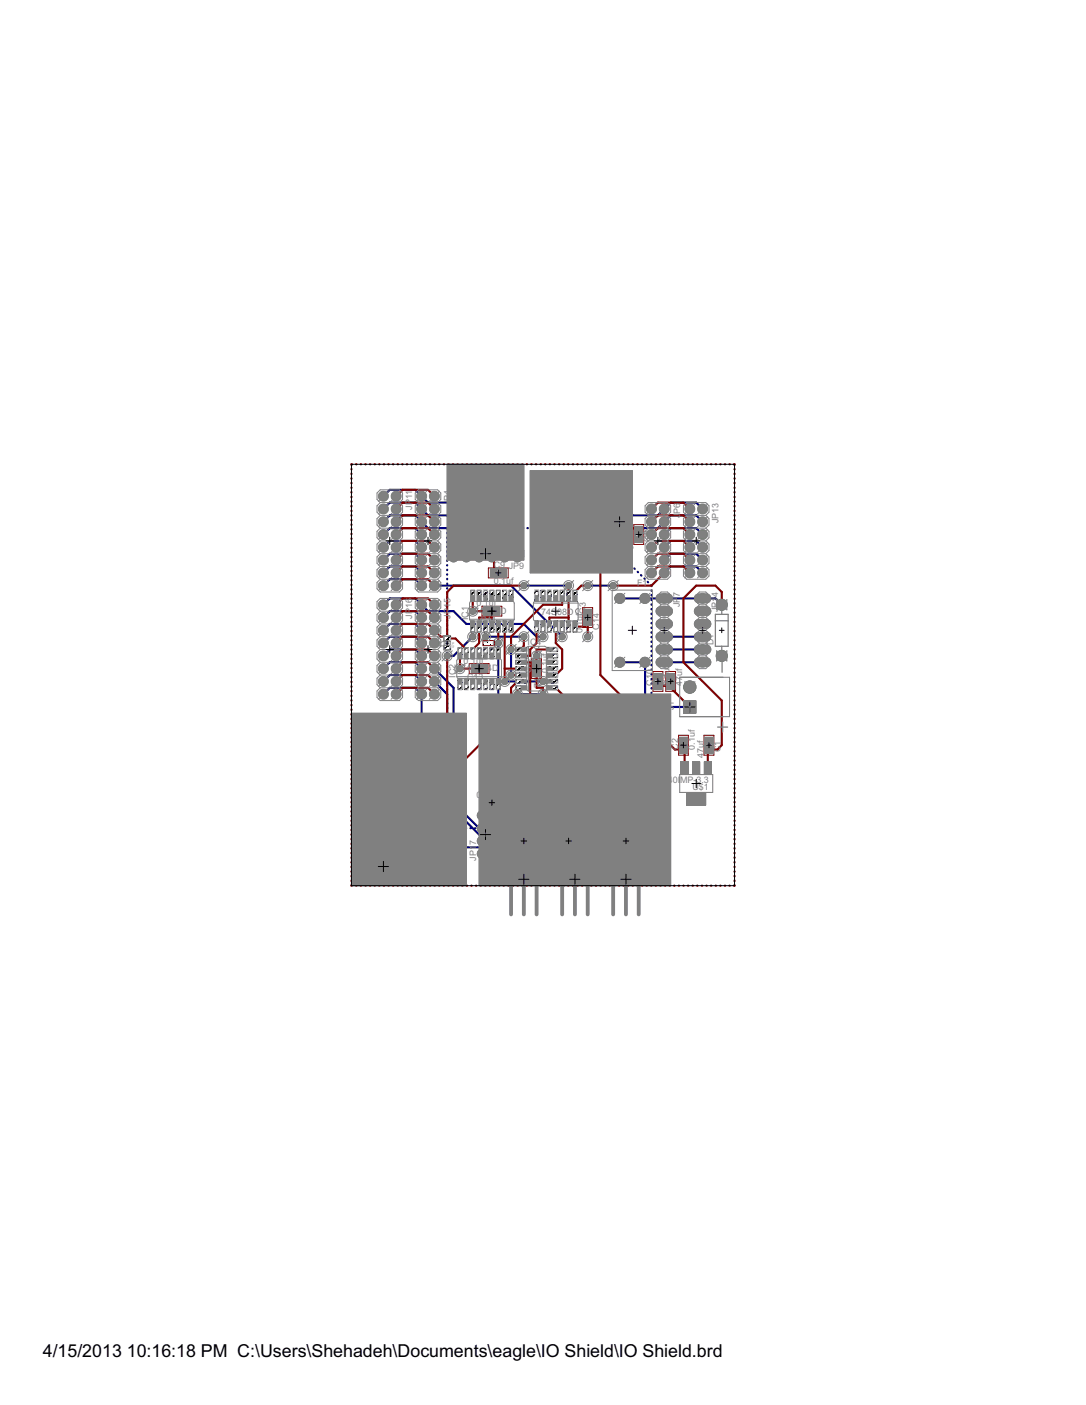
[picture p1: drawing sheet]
<svg xmlns="http://www.w3.org/2000/svg" width="216mm" height="279mm" viewBox="0 0 216 279" stroke-linecap="round" stroke-linejoin="round" font-family="sans-serif">
<defs><g id="words">
<g font-size="4">
<text x="8.5" y="269.9">4/15/2013</text>
<text x="25.2" y="269.9">10:16:18 PM C:\Users\Shehadeh\Documents\eagle\IO Shield\IO Shield.brd</text>
</g>
<g font-size="2" fill="#808080">
<text x="81.9" y="101.4" transform="rotate(-90 81.9 101.4)">JP11</text>
<text x="89.5" y="100.5" transform="rotate(-90 89.5 100.5)">JP4</text>
<text x="129.3" y="107.7" transform="rotate(-90 129.3 107.7)">C8</text>
<text x="135.2" y="103" transform="rotate(-90 135.2 103)">J</text>
<text x="135.2" y="102.1" transform="rotate(-90 135.2 102.1)">P6</text>
<text x="142.8" y="104" transform="rotate(-90 142.8 104)">JP13</text>
<text x="98.2" y="112.9">C9 JP9</text>
<text x="126" y="109.4" transform="rotate(-90 126 109.4)">0.1uf</text>
<text x="98.2" y="116.2">0.1uf</text>
<text x="126.6" y="116.6">F1</text>
<text x="135.2" y="118.6" transform="rotate(-90 135.2 118.6)">7</text>
<text x="81.9" y="123.1" transform="rotate(-90 81.9 123.1)">JP</text>
<text x="81.9" y="121" transform="rotate(-90 81.9 121)">16</text>
<text x="89.5" y="123.1" transform="rotate(-90 89.5 123.1)">JP</text>
<text x="89.5" y="121" transform="rotate(-90 89.5 121)">15</text>
<text x="93.1" y="123.3" transform="rotate(-90 93.1 123.3)">IC1</text>
<text x="94.2" y="122">74S08D</text>
<text x="94.7" y="120.5">0.1uf</text>
<text x="95.5" y="123.8">C1</text>
<text x="97.7" y="123.8">1</text>
<text x="107.6" y="122.3">74S08D</text>
<text x="115.8" y="125.9" transform="rotate(-90 115.8 125.9)">0.1uf</text>
<text x="116.4" y="122.5" transform="rotate(-90 116.4 122.5)">IC3</text>
<text x="119.1" y="125.2" transform="rotate(-90 119.1 125.2)">C14</text>
<text x="135.2" y="120.7" transform="rotate(-90 135.2 120.7)">JP</text>
<text x="142.8" y="121.7" transform="rotate(-90 142.8 121.7)">JP14</text>
<text x="88.1" y="128.6" transform="rotate(-90 88.1 128.6)">R1</text>
<text x="92.2" y="131.9">0.1uf</text>
<text x="104.9" y="128.3">IC4</text>
<text x="109" y="130.4" transform="rotate(-90 109 130.4)">f</text>
<text x="141.8" y="128.3" transform="rotate(-90 141.8 128.3)">D1</text>
<text x="90.6" y="134.7" transform="rotate(-90 90.6 134.7)">IC2</text>
<text x="91.7" y="133.5">74LS04D</text>
<text x="92.9" y="135.2">C</text>
<text x="94.2" y="135.2">1</text>
<text x="95.1" y="135.2">3</text>
<text x="105.7" y="133.9" transform="rotate(-90 105.7 133.9)">C12</text>
<text x="107.4" y="136.9" transform="rotate(-90 107.4 136.9)">74LS32D</text>
<text x="109" y="133.9" transform="rotate(-90 109 133.9)">0</text>
<text x="109" y="132.9" transform="rotate(-90 109 132.9)">.</text>
<text x="109" y="132.4" transform="rotate(-90 109 132.4)">1u</text>
<text x="129.8" y="136.4" transform="rotate(-90 129.8 136.4)">C10</text>
<text x="132.3" y="136.4" transform="rotate(-90 132.3 136.4)">C3</text>
<text x="133.1" y="136.4" transform="rotate(-90 133.1 136.4)">0.1uf</text>
<text x="135.6" y="136.4" transform="rotate(-90 135.6 136.4)">47</text>
<text x="135.6" y="134.4" transform="rotate(-90 135.6 134.4)">uf</text>
<text x="134" y="141.2" transform="rotate(-90 134 141.2)">J</text>
<text x="134" y="140.3" transform="rotate(-90 134 140.3)">1</text>
<text x="134.9" y="149.1" transform="rotate(-90 134.9 149.1)">C2</text>
<text x="138.2" y="149.1" transform="rotate(-90 138.2 149.1)">0.1uf</text>
<text x="143.2" y="149.6" transform="rotate(-90 143.2 149.6)">C1</text>
<text x="128.3" y="155.8">LM394</text>
<text x="133.7" y="155.8">0I</text>
<text x="135.2" y="155.8">MP-3.3</text>
<text x="139.9" y="150.8" transform="rotate(-90 139.9 150.8)">47uf</text>
<text x="94.7" y="158.6">0</text>
<text x="137.7" y="157.1">U$1</text>
<text x="94.7" y="171.1" transform="rotate(-90 94.7 171.1)">JP1</text>
<text x="94.7" y="168.1" transform="rotate(-90 94.7 168.1)">7</text>
</g>
<text font-size=".7" fill="#808080" x="90.3" y="128.9" transform="rotate(-90 90.3 128.9)">4.7K</text>
</g></defs>
<g fill="#808080" stroke="#808080" stroke-width=".2">
<path d="M106 169.8a.88 .88 0 0 1 .9-.4 .88 .88 0 0 1 .6 .8v1.7a.87 .87 0 0 1-.8 .8 .87 .87 0 0 1-.9-.8v-1.7z"/>
<path d="M103.4 169.8a.88 .88 0 0 1 1-.4 .88 .88 0 0 1 .6 .8v1.7a.87 .87 0 0 1-.9 .8 .87 .87 0 0 1-.8-.8v-1.7z"/>
<path d="M100.9 169.8a.88 .88 0 0 1 .9-.4 .88 .88 0 0 1 .7 .8v1.7a.87 .87 0 0 1-.9 .8 .87 .87 0 0 1-.9-.8v-1.7z"/>
<path d="M116.1 169.8a.88 .88 0 0 1 1-.4 .88 .88 0 0 1 .6 .8v1.7a.87 .87 0 0 1-.9 .8 .87 .87 0 0 1-.8-.8v-1.7z"/>
<path d="M113.6 169.8a.88 .88 0 0 1 .9-.4 .88 .88 0 0 1 .7 .8v1.7a.87 .87 0 0 1-.9 .8 .87 .87 0 0 1-.9-.8v-1.7z"/>
<path d="M111.1 169.8a.88 .88 0 0 1 .9-.4 .88 .88 0 0 1 .6 .8v1.7a.87 .87 0 0 1-.8 .8 .87 .87 0 0 1-.9-.8v-1.7z"/>
<path d="M126.3 169.8a.88 .88 0 0 1 .9-.4 .88 .88 0 0 1 .6 .8v1.7a.87 .87 0 0 1-.8 .8 .87 .87 0 0 1-.9-.8v-1.7z"/>
<path d="M123.7 169.8a.88 .88 0 0 1 1-.4 .88 .88 0 0 1 .6 .8v1.7a.87 .87 0 0 1-.9 .8 .87 .87 0 0 1-.8-.8v-1.7z"/>
<path d="M121.2 169.8a.88 .88 0 0 1 .9-.4 .88 .88 0 0 1 .7 .8v1.7a.87 .87 0 0 1-.9 .8 .87 .87 0 0 1-.9-.8v-1.7z"/>
<path d="M130.6 118.5l.6-.4h1.7a.87 .87 0 0 1 .8 .9 .87 .87 0 0 1-.8 .9h-1.7a.88 .88 0 0 1-.6-1.4z"/>
<path d="M130.6 121l.6-.3h1.7a.87 .87 0 0 1 .8 .8 .87 .87 0 0 1-.8 .9h-1.7a.88 .88 0 0 1-.6-1.4z"/>
<path d="M130.6 123.5l.6-.3h1.7a.87 .87 0 0 1 .8 .9 .87 .87 0 0 1-.8 .8h-1.7a.88 .88 0 0 1-.6-1.4z"/>
<path d="M130.6 126.1l.6-.3h1.7a.87 .87 0 0 1 .8 .8 .87 .87 0 0 1-.8 .9h-1.7a.88 .88 0 0 1-.6-1.4z"/>
<path d="M130.6 128.6l.6-.3h1.7a.87 .87 0 0 1 .8 .9 .87 .87 0 0 1-.8 .8h-1.7a.88 .88 0 0 1-.6-1.4z"/>
<path d="M130.6 131.2l.6-.4h1.7a.87 .87 0 0 1 .8 .9 .87 .87 0 0 1-.8 .9h-1.7a.88 .88 0 0 1-.6-1.4z"/>
<path d="M138.2 118.5l.6-.4h1.7a.87 .87 0 0 1 .8 .9 .87 .87 0 0 1-.8 .9h-1.7a.88 .88 0 0 1-.6-1.4z"/>
<path d="M138.2 121l.6-.3h1.7a.87 .87 0 0 1 .8 .8 .87 .87 0 0 1-.8 .9h-1.7a.88 .88 0 0 1-.6-1.4z"/>
<path d="M138.2 123.5l.6-.3h1.7a.87 .87 0 0 1 .8 .9 .87 .87 0 0 1-.8 .8h-1.7a.88 .88 0 0 1-.6-1.4z"/>
<path d="M138.2 126.1l.6-.3h1.7a.87 .87 0 0 1 .8 .8 .87 .87 0 0 1-.8 .9h-1.7a.88 .88 0 0 1-.6-1.4z"/>
<path d="M138.2 128.6l.6-.3h1.7a.87 .87 0 0 1 .8 .9 .87 .87 0 0 1-.8 .8h-1.7a.88 .88 0 0 1-.6-1.4z"/>
<path d="M138.2 131.2l.6-.4h1.7a.87 .87 0 0 1 .8 .9 .87 .87 0 0 1-.8 .9h-1.7a.88 .88 0 0 1-.6-1.4z"/>
<path d="M95.1 169.2l.6-.3h1.7a.87 .87 0 0 1 .8 .9 .87 .87 0 0 1-.8 .8h-1.7a.88 .88 0 0 1-.6-1.4z"/>
<path d="M95.1 166.7l.6-.3h1.7a.87 .87 0 0 1 .8 .8 .87 .87 0 0 1-.8 .9h-1.7a.88 .88 0 0 1-.6-1.4z"/>
<path d="M95.1 164.2l.6-.4h1.7a.87 .87 0 0 1 .8 .9 .87 .87 0 0 1-.8 .9h-1.7a.88 .88 0 0 1-.6-1.4z"/>
<path d="M95.1 161.6l.6-.3h1.7a.87 .87 0 0 1 .8 .9 .87 .87 0 0 1-.8 .8h-1.7a.88 .88 0 0 1-.6-1.4z"/>
<path d="M135.9 139.4h2.5v2.4h-2.5z"/>
<path d="M121.7 107l.6-.3h1.7a.87 .87 0 0 1 .8 .9 .87 .87 0 0 1-.8 .8h-1.7a.88 .88 0 0 1-.6-1.4z"/>
<path d="M121.7 104.5l.6-.3h1.7a.87 .87 0 0 1 .8 .8 .87 .87 0 0 1-.8 .9h-1.7a.88 .88 0 0 1-.6-1.4z"/>
<path d="M121.7 102l.6-.4h1.7a.87 .87 0 0 1 .8 .9 .87 .87 0 0 1-.8 .9h-1.7a.88 .88 0 0 1-.6-1.4z"/>
<path d="M121.7 99.4l.6-.3h1.7a.87 .87 0 0 1 .8 .8 .87 .87 0 0 1-.8 .9h-1.7a.88 .88 0 0 1-.6-1.4z"/>
<path d="M102.3 108.6a.88 .88 0 0 1 1.4 .6v1.8a.87 .87 0 0 1-.8 .7 .87 .87 0 0 1-.9-.7v-1.8z"/>
<path d="M99.8 108.6a.88 .88 0 0 1 1.4 .6v1.8a.87 .87 0 0 1-.9 .7 .87 .87 0 0 1-.8-.7v-1.8z"/>
<path d="M97.3 108.6a.88 .88 0 0 1 1.4 .6v1.8a.87 .87 0 0 1-.9 .7 .87 .87 0 0 1-.9-.7v-1.8z"/>
<path d="M94.7 108.6a.88 .88 0 0 1 1.4 .6v1.8a.87 .87 0 0 1-.9 .7 .87 .87 0 0 1-.8-.7v-1.8z"/>
<path d="M92.2 108.6a.88 .88 0 0 1 1.4 .6v1.8a.87 .87 0 0 1-.9 .7 .87 .87 0 0 1-.9-.7v-1.8z"/>
<path d="M89.6 108.6a.88 .88 0 0 1 1.4 .6v1.8a.87 .87 0 0 1-.8 .7 .87 .87 0 0 1-.9-.7v-1.8z"/>
<circle cx="83.8" cy="98.7" r=".94"/>
<circle cx="86.4" cy="98.7" r=".94"/>
<circle cx="83.8" cy="101.2" r=".94"/>
<circle cx="86.4" cy="101.2" r=".94"/>
<circle cx="83.8" cy="103.8" r=".94"/>
<circle cx="86.4" cy="103.8" r=".94"/>
<circle cx="83.8" cy="106.3" r=".94"/>
<circle cx="86.4" cy="106.3" r=".94"/>
<circle cx="83.8" cy="108.8" r=".94"/>
<circle cx="86.4" cy="108.8" r=".94"/>
<circle cx="83.8" cy="111.4" r=".94"/>
<circle cx="86.4" cy="111.4" r=".94"/>
<circle cx="83.8" cy="113.9" r=".94"/>
<circle cx="86.4" cy="113.9" r=".94"/>
<circle cx="83.8" cy="116.5" r=".94"/>
<circle cx="86.4" cy="116.5" r=".94"/>
<circle cx="129.5" cy="101.2" r=".94"/>
<circle cx="132.1" cy="101.2" r=".94"/>
<circle cx="129.5" cy="103.8" r=".94"/>
<circle cx="132.1" cy="103.8" r=".94"/>
<circle cx="129.5" cy="106.3" r=".94"/>
<circle cx="132.1" cy="106.3" r=".94"/>
<circle cx="129.5" cy="108.8" r=".94"/>
<circle cx="132.1" cy="108.8" r=".94"/>
<circle cx="129.5" cy="111.4" r=".94"/>
<circle cx="132.1" cy="111.4" r=".94"/>
<circle cx="129.5" cy="113.9" r=".94"/>
<circle cx="132.1" cy="113.9" r=".94"/>
<circle cx="76.2" cy="98.7" r=".94"/>
<circle cx="78.8" cy="98.7" r=".94"/>
<circle cx="76.2" cy="101.2" r=".94"/>
<circle cx="78.8" cy="101.2" r=".94"/>
<circle cx="76.2" cy="103.8" r=".94"/>
<circle cx="78.8" cy="103.8" r=".94"/>
<circle cx="76.2" cy="106.3" r=".94"/>
<circle cx="78.8" cy="106.3" r=".94"/>
<circle cx="76.2" cy="108.8" r=".94"/>
<circle cx="78.8" cy="108.8" r=".94"/>
<circle cx="76.2" cy="111.4" r=".94"/>
<circle cx="78.8" cy="111.4" r=".94"/>
<circle cx="76.2" cy="113.9" r=".94"/>
<circle cx="78.8" cy="113.9" r=".94"/>
<circle cx="76.2" cy="116.5" r=".94"/>
<circle cx="78.8" cy="116.5" r=".94"/>
<circle cx="137.1" cy="101.2" r=".94"/>
<circle cx="139.7" cy="101.2" r=".94"/>
<circle cx="137.1" cy="103.8" r=".94"/>
<circle cx="139.7" cy="103.8" r=".94"/>
<circle cx="137.1" cy="106.3" r=".94"/>
<circle cx="139.7" cy="106.3" r=".94"/>
<circle cx="137.1" cy="108.8" r=".94"/>
<circle cx="139.7" cy="108.8" r=".94"/>
<circle cx="137.1" cy="111.4" r=".94"/>
<circle cx="139.7" cy="111.4" r=".94"/>
<circle cx="137.1" cy="113.9" r=".94"/>
<circle cx="139.7" cy="113.9" r=".94"/>
<circle cx="83.8" cy="120.3" r=".94"/>
<circle cx="86.4" cy="120.3" r=".94"/>
<circle cx="83.8" cy="122.8" r=".94"/>
<circle cx="86.4" cy="122.8" r=".94"/>
<circle cx="83.8" cy="125.3" r=".94"/>
<circle cx="86.4" cy="125.3" r=".94"/>
<circle cx="83.8" cy="127.9" r=".94"/>
<circle cx="86.4" cy="127.9" r=".94"/>
<circle cx="83.8" cy="130.4" r=".94"/>
<circle cx="86.4" cy="130.4" r=".94"/>
<circle cx="83.8" cy="133" r=".94"/>
<circle cx="86.4" cy="133" r=".94"/>
<circle cx="83.8" cy="135.5" r=".94"/>
<circle cx="86.4" cy="135.5" r=".94"/>
<circle cx="83.8" cy="138" r=".94"/>
<circle cx="86.4" cy="138" r=".94"/>
<circle cx="76.2" cy="120.3" r=".94"/>
<circle cx="78.8" cy="120.3" r=".94"/>
<circle cx="76.2" cy="122.8" r=".94"/>
<circle cx="78.8" cy="122.8" r=".94"/>
<circle cx="76.2" cy="125.3" r=".94"/>
<circle cx="78.8" cy="125.3" r=".94"/>
<circle cx="76.2" cy="127.9" r=".94"/>
<circle cx="78.8" cy="127.9" r=".94"/>
<circle cx="76.2" cy="130.4" r=".94"/>
<circle cx="78.8" cy="130.4" r=".94"/>
<circle cx="76.2" cy="133" r=".94"/>
<circle cx="78.8" cy="133" r=".94"/>
<circle cx="76.2" cy="135.5" r=".94"/>
<circle cx="78.8" cy="135.5" r=".94"/>
<circle cx="76.2" cy="138" r=".94"/>
<circle cx="78.8" cy="138" r=".94"/>
<circle cx="72.4" cy="173.6" r=".94"/>
<circle cx="72.4" cy="171" r=".94"/>
<circle cx="75" cy="173.6" r=".94"/>
<circle cx="75" cy="171" r=".94"/>
<circle cx="77.5" cy="173.6" r=".94"/>
<circle cx="77.5" cy="171" r=".94"/>
<circle cx="80" cy="173.6" r=".94"/>
<circle cx="80" cy="171" r=".94"/>
<circle cx="72.4" cy="168.5" r=".94"/>
<circle cx="75" cy="168.5" r=".94"/>
<circle cx="77.5" cy="168.5" r=".94"/>
<circle cx="80" cy="168.5" r=".94"/>
</g>
<g fill="#808080" stroke="#808080" stroke-width=".2">
<circle cx="137.1" cy="136.6" r="1.23"/>
<circle cx="143.5" cy="130.4" r="1.1"/>
<circle cx="143.5" cy="120.3" r="1.1"/>
<circle cx="128.2" cy="131.7" r=".97"/>
<circle cx="123.2" cy="131.7" r=".97"/>
<circle cx="128.2" cy="119" r=".97"/>
<circle cx="123.2" cy="119" r=".97"/>
<circle cx="111.8" cy="126.6" r=".61"/>
<circle cx="107.9" cy="126.6" r=".61"/>
<circle cx="121.9" cy="116.5" r=".61"/>
<circle cx="116.8" cy="116.5" r=".61"/>
<circle cx="104.1" cy="116.5" r=".61"/>
<circle cx="113" cy="116.5" r=".61"/>
<circle cx="87.6" cy="152" r=".61"/>
<circle cx="88.9" cy="130.4" r=".61"/>
<circle cx="94" cy="126.6" r=".61"/>
<circle cx="107.9" cy="138" r=".61"/>
<circle cx="102.9" cy="138" r=".61"/>
<circle cx="99.1" cy="139.3" r=".61"/>
<circle cx="99.1" cy="127.9" r=".61"/>
<circle cx="101.6" cy="129.2" r=".61"/>
<circle cx="101.6" cy="134.2" r=".61"/>
<circle cx="104.1" cy="126.6" r=".61"/>
<circle cx="96.5" cy="126.6" r=".61"/>
<circle cx="107.9" cy="135.5" r=".61"/>
<circle cx="100.3" cy="135.5" r=".61"/>
<circle cx="116.8" cy="126.6" r=".61"/>
<circle cx="91.4" cy="133" r=".61"/>
<circle cx="94" cy="121.5" r=".61"/>
<circle cx="106.7" cy="130.4" r=".61"/>
</g>
<g fill="none" stroke="#000080" stroke-width=".42">
<path d="M76.2 98.7l1.3-1.3h5l2.6 2.5h3.8l6.3 6.4v3.8M123.2 99.9l2.5 2.6h5.1l2.5-2.6h5.1l1.3 1.3M76.2 113.9l1.3-1.3h5l1.3 1.3M76.2 103.8l1.3-1.3h5l2.6 2.5h3.9M76.2 101.2l1.3-1.3h5l2.6 2.6h3.8l3.8 3.8v3.8M76.2 106.3l1.3-1.3h5l1.3 1.3M76.2 116.5l1.3-1.3h5l1.3 1.3M76.2 111.4l1.3-1.3h5l1.3 1.3M76.2 108.8l1.3-1.2h5l1.3 1.2M86.4 116.5h15.2l10.2 10.1M88.9 105.1v-.1l1.3 1.3v3.8M88.9 106h.1"/>
<path d="M88.9 106.9v.1M88.9 107.8v.1M88.9 108.7v.1M88.9 109.6v.1M88.9 110.5v.1M88.9 111.4v.1M88.9 112.4v.1M88.9 113.3v.1M88.9 114.2v.1M88.9 115.1v.1M88.9 116v.1M88.9 116.9v.2"/>
<path d="M88.9 117.9v.1M88.9 118.8v.1M88.9 119.7v.1M89.9 105h.1M90.8 105h.1M91.7 105h.1M92.6 105h.2M93.6 105h.1M94.5 105h.2M95.5 105h.1M96.4 105h.1M97.3 105h.2"/>
<path d="M98.3 105h.1M99.2 105h.2M100.2 105h.1M101.1 105h.1M102 105h.2M103 105h.1M103.9 105h.1M104.1 116.5h8.9M104.8 105h.2M105.8 105h.1M106.7 105h.1M107.7 105h.1"/>
<path d="M108.6 105h.1M109.5 105h.2M110.5 105h.1M111.4 105h.1M112.4 105h.1M113.3 105h.1M114.2 105h.1M115.2 105h.1M116.1 105h.1M116.8 116.5h5.1M117 105h.2M118 105l.2 .1"/>
<path d="M118.8 105.7l.1 .1M119.4 106.4l.1 .1M120.1 107l.1 .1M120.8 107.7l.1 .1M121.4 108.4l.1 .1M122.1 109l.1 .1M122.8 109.7l.1 .1M123.2 102.5l2.5 2.5h5.1l2.5-2.5h5.1l1.3 1.3M123.2 119h19l1.3 1.3M123.4 110.4l.1 .1M124.1 111l.1 .1M124.8 111.7l.1 .1"/>
<path d="M125.4 112.4l.1 .1M126.1 113l.1 .1M126.8 113.7l.1 .1M127.4 114.4l.1 .1M128.1 115l.1 .1M128.8 115.7l.1 .1M129.4 116.4l.1 .2M129.5 117.4v.1M129.5 118.3v.1M129.5 119.2v.2M132.1 113.9l1.2-1.3h5.1l1.3 1.3M132.1 106.3l1.2-1.3h5.1l1.3 1.3"/>
<path d="M132.1 111.4l1.2-1.3h5.1l1.3 1.3M132.1 108.8l1.2-1.2h5.1l1.3 1.2M76.2 120.3l1.3-1.3h5l2.6 2.5h5.1l2.5 2.6h11.4l2.6 2.5h1.2M76.2 122.8l1.3-1.3h5l1.3 1.3M76.2 125.3l1.3-1.2h5l1.3 1.2M76.2 127.9l1.3-1.3h5l1.3 1.3M76.2 135.5l1.3-1.3h5l1.3 1.3M76.2 133l1.3-1.3h5l1.3 1.3M76.2 130.4l1.3-1.2h5l1.3 1.2M76.2 138l1.3-1.2h5l1.3 1.2v15.3l-11.4 11.4v3.8M86.4 133l3.8 3.8v22.8l5 5.1h1.3M86.4 135.5l2.5 2.5"/>
<path d="M88.9 120.6v.1M88.9 121.5v.1M88.9 122.4v.2M88.9 123.4v.1M88.9 124.3v.1M88.9 125.2v.1M88.9 126.1v.1M88.9 127v.1M88.9 128h.1M88.9 128.9v.1M88.9 129.8v.1M88.9 130.7v.1"/>
<path d="M88.9 131.6v.1M88.9 132.5v.1M88.9 133.4v.1M88.9 134.4v.1M88.9 135.3v.1M88.9 136.2v.1M88.9 137.1v.1M88.9 138v21.6l7.6 7.6M94 126.6l-3.8 3.8h-1.3M96.5 126.6h7.6M99.1 127.9v11.4M100.3 135.5h7.6"/>
<path d="M101.6 129.2v5M102.9 138h5M123.2 131.7h5v7.6l1.3 1.3h7.6M129.5 120.2v.1M129.5 121.1v.1M129.5 122v.1M129.5 122.9v.1M129.5 123.9v.1M129.5 124.8v.1M129.5 125.7v.1M129.5 126.6v.1M129.5 127.6v.1"/>
<path d="M129.5 128.5v.1M129.5 129.4v.1M129.5 130.3v.2M129.5 131.3v.1M129.5 132.2v.1M129.5 133.1v.1M129.5 134v.2M129.5 135v.1M129.5 135.9v.1M129.5 136.8v.1M129.5 137.8v.1M129.5 138.7v.1"/>
<path d="M129.5 139.6v.1M132.1 126.6h7.6M132.1 131.7h7.6M132.1 129.2h7.6M87.6 152l-7.6 7.6v8.9M129.5 140.5v.1M129.5 141.5v.1M129.5 142.4v.1M129.5 143.3v.1M129.5 144.2v.1M129.5 145.2v.1M129.5 146.1v.1"/>
<path d="M129.5 147v.1M129.5 147.9v.1M129.5 148.8v.2M129.5 149.8v.1M129.5 150.7v.1M129.5 151.6v.1M129.5 152.5v.2M129.5 153.5v.1M129.5 154.4v.1M129.5 155.3v.1M129.5 156.3v.1M129.5 157.2v.1"/>
<path d="M129.5 158.1v.1M129.5 159v.2M129.5 160v.1M80 171l2.5-2.5h30.5l1.3 1.3v1.2M88.9 164.6l.1 .1M88.9 160v.1M88.9 160.9v.1M88.9 161.8v.1M88.9 162.8v.1M88.9 163.7v.1M89.8 164.7h.1M90.7 164.7h.1"/>
<path d="M91.7 164.7h.1M92.6 164.7h.1M93.5 164.7h.1M94.4 164.7h.1M97.2 164.7h.1M98.1 164.7h.1M99 164.7h.1M99.9 164.7h.2M100.9 164.7h.1M101.8 164.7h.1M102.7 164.7h.1M102.9 168.5l1.2 1.3v1.2"/>
<path d="M103.6 164.7h.1M104.6 164.7h.1M105.5 164.7h.1M106.4 164.7h.1M107.3 164.7h.1M108.2 164.7h.2M109.2 164.7h.1M110.1 164.7h.1M111 164.7h.1M111.9 164.7h.1M112.8 164.7h.1M113.8 164.7h.1"/>
<path d="M114.7 164.7h.1M115.6 164.7h.1M116.5 164.7h.1M117.5 164.7h.1M118.4 164.7h.1M119.3 164.7h.1M120.2 164.7h.1M121.1 164.7h.1M122 164.7h.2M123 164.7h.1M123.9 164.7h.1M124.8 164.7h.1"/>
<path d="M125.7 164.7h.1M126.7 164.7h.1M127.6 164.7h.1M128.5 164.7h.1M129.5 164.6l-.1 .1M129.5 160.9v.1M129.5 161.8v.1M129.5 162.7v.2M129.5 163.7v.1"/>
</g>
<path d="M106.7 170.3v1.5" fill="none" stroke="#008000" stroke-width="1.5"/>
<circle cx="106.7" cy="171" r=".51" fill="#fff" stroke="#000" stroke-width=".2"/>
<path d="M104.1 170.3v1.5" fill="none" stroke="#008000" stroke-width="1.5"/>
<circle cx="104.1" cy="171" r=".51" fill="#fff" stroke="#000" stroke-width=".2"/>
<path d="M101.6 170.3v1.5" fill="none" stroke="#008000" stroke-width="1.5"/>
<circle cx="101.6" cy="171" r=".51" fill="#fff" stroke="#000" stroke-width=".2"/>
<path d="M116.8 170.3v1.5" fill="none" stroke="#008000" stroke-width="1.5"/>
<circle cx="116.8" cy="171" r=".51" fill="#fff" stroke="#000" stroke-width=".2"/>
<path d="M114.3 170.3v1.5" fill="none" stroke="#008000" stroke-width="1.5"/>
<circle cx="114.3" cy="171" r=".51" fill="#fff" stroke="#000" stroke-width=".2"/>
<path d="M111.8 170.3v1.5" fill="none" stroke="#008000" stroke-width="1.5"/>
<circle cx="111.8" cy="171" r=".51" fill="#fff" stroke="#000" stroke-width=".2"/>
<path d="M127 170.3v1.5" fill="none" stroke="#008000" stroke-width="1.5"/>
<circle cx="127" cy="171" r=".51" fill="#fff" stroke="#000" stroke-width=".2"/>
<path d="M124.4 170.3v1.5" fill="none" stroke="#008000" stroke-width="1.5"/>
<circle cx="124.4" cy="171" r=".51" fill="#fff" stroke="#000" stroke-width=".2"/>
<path d="M121.9 170.3v1.5" fill="none" stroke="#008000" stroke-width="1.5"/>
<circle cx="121.9" cy="171" r=".51" fill="#fff" stroke="#000" stroke-width=".2"/>
<circle cx="83.8" cy="98.7" r=".83" fill="#008000" stroke="#008000" stroke-width=".2"/>
<circle cx="83.8" cy="98.7" r=".51" fill="#fff" stroke="#000" stroke-width=".2"/>
<circle cx="86.4" cy="98.7" r=".83" fill="#008000" stroke="#008000" stroke-width=".2"/>
<circle cx="86.4" cy="98.7" r=".51" fill="#fff" stroke="#000" stroke-width=".2"/>
<circle cx="83.8" cy="101.2" r=".83" fill="#008000" stroke="#008000" stroke-width=".2"/>
<circle cx="83.8" cy="101.2" r=".51" fill="#fff" stroke="#000" stroke-width=".2"/>
<circle cx="86.4" cy="101.2" r=".83" fill="#008000" stroke="#008000" stroke-width=".2"/>
<circle cx="86.4" cy="101.2" r=".51" fill="#fff" stroke="#000" stroke-width=".2"/>
<circle cx="83.8" cy="103.8" r=".83" fill="#008000" stroke="#008000" stroke-width=".2"/>
<circle cx="83.8" cy="103.8" r=".51" fill="#fff" stroke="#000" stroke-width=".2"/>
<circle cx="86.4" cy="103.8" r=".83" fill="#008000" stroke="#008000" stroke-width=".2"/>
<circle cx="86.4" cy="103.8" r=".51" fill="#fff" stroke="#000" stroke-width=".2"/>
<circle cx="83.8" cy="106.3" r=".83" fill="#008000" stroke="#008000" stroke-width=".2"/>
<circle cx="83.8" cy="106.3" r=".51" fill="#fff" stroke="#000" stroke-width=".2"/>
<circle cx="86.4" cy="106.3" r=".83" fill="#008000" stroke="#008000" stroke-width=".2"/>
<circle cx="86.4" cy="106.3" r=".51" fill="#fff" stroke="#000" stroke-width=".2"/>
<circle cx="83.8" cy="108.8" r=".83" fill="#008000" stroke="#008000" stroke-width=".2"/>
<circle cx="83.8" cy="108.8" r=".51" fill="#fff" stroke="#000" stroke-width=".2"/>
<circle cx="86.4" cy="108.8" r=".83" fill="#008000" stroke="#008000" stroke-width=".2"/>
<circle cx="86.4" cy="108.8" r=".51" fill="#fff" stroke="#000" stroke-width=".2"/>
<circle cx="83.8" cy="111.4" r=".83" fill="#008000" stroke="#008000" stroke-width=".2"/>
<circle cx="83.8" cy="111.4" r=".51" fill="#fff" stroke="#000" stroke-width=".2"/>
<circle cx="86.4" cy="111.4" r=".83" fill="#008000" stroke="#008000" stroke-width=".2"/>
<circle cx="86.4" cy="111.4" r=".51" fill="#fff" stroke="#000" stroke-width=".2"/>
<circle cx="83.8" cy="113.9" r=".83" fill="#008000" stroke="#008000" stroke-width=".2"/>
<circle cx="83.8" cy="113.9" r=".51" fill="#fff" stroke="#000" stroke-width=".2"/>
<circle cx="86.4" cy="113.9" r=".83" fill="#008000" stroke="#008000" stroke-width=".2"/>
<circle cx="86.4" cy="113.9" r=".51" fill="#fff" stroke="#000" stroke-width=".2"/>
<circle cx="83.8" cy="116.5" r=".83" fill="#008000" stroke="#008000" stroke-width=".2"/>
<circle cx="83.8" cy="116.5" r=".51" fill="#fff" stroke="#000" stroke-width=".2"/>
<circle cx="86.4" cy="116.5" r=".83" fill="#008000" stroke="#008000" stroke-width=".2"/>
<circle cx="86.4" cy="116.5" r=".51" fill="#fff" stroke="#000" stroke-width=".2"/>
<circle cx="129.5" cy="101.2" r=".83" fill="#008000" stroke="#008000" stroke-width=".2"/>
<circle cx="129.5" cy="101.2" r=".51" fill="#fff" stroke="#000" stroke-width=".2"/>
<circle cx="132.1" cy="101.2" r=".83" fill="#008000" stroke="#008000" stroke-width=".2"/>
<circle cx="132.1" cy="101.2" r=".51" fill="#fff" stroke="#000" stroke-width=".2"/>
<circle cx="129.5" cy="103.8" r=".83" fill="#008000" stroke="#008000" stroke-width=".2"/>
<circle cx="129.5" cy="103.8" r=".51" fill="#fff" stroke="#000" stroke-width=".2"/>
<circle cx="132.1" cy="103.8" r=".83" fill="#008000" stroke="#008000" stroke-width=".2"/>
<circle cx="132.1" cy="103.8" r=".51" fill="#fff" stroke="#000" stroke-width=".2"/>
<circle cx="129.5" cy="106.3" r=".83" fill="#008000" stroke="#008000" stroke-width=".2"/>
<circle cx="129.5" cy="106.3" r=".51" fill="#fff" stroke="#000" stroke-width=".2"/>
<circle cx="132.1" cy="106.3" r=".83" fill="#008000" stroke="#008000" stroke-width=".2"/>
<circle cx="132.1" cy="106.3" r=".51" fill="#fff" stroke="#000" stroke-width=".2"/>
<circle cx="129.5" cy="108.8" r=".83" fill="#008000" stroke="#008000" stroke-width=".2"/>
<circle cx="129.5" cy="108.8" r=".51" fill="#fff" stroke="#000" stroke-width=".2"/>
<circle cx="132.1" cy="108.8" r=".83" fill="#008000" stroke="#008000" stroke-width=".2"/>
<circle cx="132.1" cy="108.8" r=".51" fill="#fff" stroke="#000" stroke-width=".2"/>
<circle cx="129.5" cy="111.4" r=".83" fill="#008000" stroke="#008000" stroke-width=".2"/>
<circle cx="129.5" cy="111.4" r=".51" fill="#fff" stroke="#000" stroke-width=".2"/>
<circle cx="132.1" cy="111.4" r=".83" fill="#008000" stroke="#008000" stroke-width=".2"/>
<circle cx="132.1" cy="111.4" r=".51" fill="#fff" stroke="#000" stroke-width=".2"/>
<circle cx="129.5" cy="113.9" r=".83" fill="#008000" stroke="#008000" stroke-width=".2"/>
<circle cx="129.5" cy="113.9" r=".51" fill="#fff" stroke="#000" stroke-width=".2"/>
<circle cx="132.1" cy="113.9" r=".83" fill="#008000" stroke="#008000" stroke-width=".2"/>
<circle cx="132.1" cy="113.9" r=".51" fill="#fff" stroke="#000" stroke-width=".2"/>
<path d="M131.3 119h1.5" fill="none" stroke="#008000" stroke-width="1.5"/>
<circle cx="132.1" cy="119" r=".51" fill="#fff" stroke="#000" stroke-width=".2"/>
<path d="M131.3 121.5h1.5" fill="none" stroke="#008000" stroke-width="1.5"/>
<circle cx="132.1" cy="121.5" r=".51" fill="#fff" stroke="#000" stroke-width=".2"/>
<path d="M131.3 124.1h1.5" fill="none" stroke="#008000" stroke-width="1.5"/>
<circle cx="132.1" cy="124.1" r=".51" fill="#fff" stroke="#000" stroke-width=".2"/>
<path d="M131.3 126.6h1.5" fill="none" stroke="#008000" stroke-width="1.5"/>
<circle cx="132.1" cy="126.6" r=".51" fill="#fff" stroke="#000" stroke-width=".2"/>
<path d="M131.3 129.2h1.5" fill="none" stroke="#008000" stroke-width="1.5"/>
<circle cx="132.1" cy="129.2" r=".51" fill="#fff" stroke="#000" stroke-width=".2"/>
<path d="M131.3 131.7h1.5" fill="none" stroke="#008000" stroke-width="1.5"/>
<circle cx="132.1" cy="131.7" r=".51" fill="#fff" stroke="#000" stroke-width=".2"/>
<circle cx="76.2" cy="98.7" r=".83" fill="#008000" stroke="#008000" stroke-width=".2"/>
<circle cx="76.2" cy="98.7" r=".51" fill="#fff" stroke="#000" stroke-width=".2"/>
<circle cx="78.8" cy="98.7" r=".83" fill="#008000" stroke="#008000" stroke-width=".2"/>
<circle cx="78.8" cy="98.7" r=".51" fill="#fff" stroke="#000" stroke-width=".2"/>
<circle cx="76.2" cy="101.2" r=".83" fill="#008000" stroke="#008000" stroke-width=".2"/>
<circle cx="76.2" cy="101.2" r=".51" fill="#fff" stroke="#000" stroke-width=".2"/>
<circle cx="78.8" cy="101.2" r=".83" fill="#008000" stroke="#008000" stroke-width=".2"/>
<circle cx="78.8" cy="101.2" r=".51" fill="#fff" stroke="#000" stroke-width=".2"/>
<circle cx="76.2" cy="103.8" r=".83" fill="#008000" stroke="#008000" stroke-width=".2"/>
<circle cx="76.2" cy="103.8" r=".51" fill="#fff" stroke="#000" stroke-width=".2"/>
<circle cx="78.8" cy="103.8" r=".83" fill="#008000" stroke="#008000" stroke-width=".2"/>
<circle cx="78.8" cy="103.8" r=".51" fill="#fff" stroke="#000" stroke-width=".2"/>
<circle cx="76.2" cy="106.3" r=".83" fill="#008000" stroke="#008000" stroke-width=".2"/>
<circle cx="76.2" cy="106.3" r=".51" fill="#fff" stroke="#000" stroke-width=".2"/>
<circle cx="78.8" cy="106.3" r=".83" fill="#008000" stroke="#008000" stroke-width=".2"/>
<circle cx="78.8" cy="106.3" r=".51" fill="#fff" stroke="#000" stroke-width=".2"/>
<circle cx="76.2" cy="108.8" r=".83" fill="#008000" stroke="#008000" stroke-width=".2"/>
<circle cx="76.2" cy="108.8" r=".51" fill="#fff" stroke="#000" stroke-width=".2"/>
<circle cx="78.8" cy="108.8" r=".83" fill="#008000" stroke="#008000" stroke-width=".2"/>
<circle cx="78.8" cy="108.8" r=".51" fill="#fff" stroke="#000" stroke-width=".2"/>
<circle cx="76.2" cy="111.4" r=".83" fill="#008000" stroke="#008000" stroke-width=".2"/>
<circle cx="76.2" cy="111.4" r=".51" fill="#fff" stroke="#000" stroke-width=".2"/>
<circle cx="78.8" cy="111.4" r=".83" fill="#008000" stroke="#008000" stroke-width=".2"/>
<circle cx="78.8" cy="111.4" r=".51" fill="#fff" stroke="#000" stroke-width=".2"/>
<circle cx="76.2" cy="113.9" r=".83" fill="#008000" stroke="#008000" stroke-width=".2"/>
<circle cx="76.2" cy="113.9" r=".51" fill="#fff" stroke="#000" stroke-width=".2"/>
<circle cx="78.8" cy="113.9" r=".83" fill="#008000" stroke="#008000" stroke-width=".2"/>
<circle cx="78.8" cy="113.9" r=".51" fill="#fff" stroke="#000" stroke-width=".2"/>
<circle cx="76.2" cy="116.5" r=".83" fill="#008000" stroke="#008000" stroke-width=".2"/>
<circle cx="76.2" cy="116.5" r=".51" fill="#fff" stroke="#000" stroke-width=".2"/>
<circle cx="78.8" cy="116.5" r=".83" fill="#008000" stroke="#008000" stroke-width=".2"/>
<circle cx="78.8" cy="116.5" r=".51" fill="#fff" stroke="#000" stroke-width=".2"/>
<circle cx="137.1" cy="101.2" r=".83" fill="#008000" stroke="#008000" stroke-width=".2"/>
<circle cx="137.1" cy="101.2" r=".51" fill="#fff" stroke="#000" stroke-width=".2"/>
<circle cx="139.7" cy="101.2" r=".83" fill="#008000" stroke="#008000" stroke-width=".2"/>
<circle cx="139.7" cy="101.2" r=".51" fill="#fff" stroke="#000" stroke-width=".2"/>
<circle cx="137.1" cy="103.8" r=".83" fill="#008000" stroke="#008000" stroke-width=".2"/>
<circle cx="137.1" cy="103.8" r=".51" fill="#fff" stroke="#000" stroke-width=".2"/>
<circle cx="139.7" cy="103.8" r=".83" fill="#008000" stroke="#008000" stroke-width=".2"/>
<circle cx="139.7" cy="103.8" r=".51" fill="#fff" stroke="#000" stroke-width=".2"/>
<circle cx="137.1" cy="106.3" r=".83" fill="#008000" stroke="#008000" stroke-width=".2"/>
<circle cx="137.1" cy="106.3" r=".51" fill="#fff" stroke="#000" stroke-width=".2"/>
<circle cx="139.7" cy="106.3" r=".83" fill="#008000" stroke="#008000" stroke-width=".2"/>
<circle cx="139.7" cy="106.3" r=".51" fill="#fff" stroke="#000" stroke-width=".2"/>
<circle cx="137.1" cy="108.8" r=".83" fill="#008000" stroke="#008000" stroke-width=".2"/>
<circle cx="137.1" cy="108.8" r=".51" fill="#fff" stroke="#000" stroke-width=".2"/>
<circle cx="139.7" cy="108.8" r=".83" fill="#008000" stroke="#008000" stroke-width=".2"/>
<circle cx="139.7" cy="108.8" r=".51" fill="#fff" stroke="#000" stroke-width=".2"/>
<circle cx="137.1" cy="111.4" r=".83" fill="#008000" stroke="#008000" stroke-width=".2"/>
<circle cx="137.1" cy="111.4" r=".51" fill="#fff" stroke="#000" stroke-width=".2"/>
<circle cx="139.7" cy="111.4" r=".83" fill="#008000" stroke="#008000" stroke-width=".2"/>
<circle cx="139.7" cy="111.4" r=".51" fill="#fff" stroke="#000" stroke-width=".2"/>
<circle cx="137.1" cy="113.9" r=".83" fill="#008000" stroke="#008000" stroke-width=".2"/>
<circle cx="137.1" cy="113.9" r=".51" fill="#fff" stroke="#000" stroke-width=".2"/>
<circle cx="139.7" cy="113.9" r=".83" fill="#008000" stroke="#008000" stroke-width=".2"/>
<circle cx="139.7" cy="113.9" r=".51" fill="#fff" stroke="#000" stroke-width=".2"/>
<path d="M138.9 119h1.5" fill="none" stroke="#008000" stroke-width="1.5"/>
<circle cx="139.7" cy="119" r=".51" fill="#fff" stroke="#000" stroke-width=".2"/>
<path d="M138.9 121.5h1.5" fill="none" stroke="#008000" stroke-width="1.5"/>
<circle cx="139.7" cy="121.5" r=".51" fill="#fff" stroke="#000" stroke-width=".2"/>
<path d="M138.9 124.1h1.5" fill="none" stroke="#008000" stroke-width="1.5"/>
<circle cx="139.7" cy="124.1" r=".51" fill="#fff" stroke="#000" stroke-width=".2"/>
<path d="M138.9 126.6h1.5" fill="none" stroke="#008000" stroke-width="1.5"/>
<circle cx="139.7" cy="126.6" r=".51" fill="#fff" stroke="#000" stroke-width=".2"/>
<path d="M138.9 129.2h1.5" fill="none" stroke="#008000" stroke-width="1.5"/>
<circle cx="139.7" cy="129.2" r=".51" fill="#fff" stroke="#000" stroke-width=".2"/>
<path d="M138.9 131.7h1.5" fill="none" stroke="#008000" stroke-width="1.5"/>
<circle cx="139.7" cy="131.7" r=".51" fill="#fff" stroke="#000" stroke-width=".2"/>
<circle cx="83.8" cy="120.3" r=".83" fill="#008000" stroke="#008000" stroke-width=".2"/>
<circle cx="83.8" cy="120.3" r=".51" fill="#fff" stroke="#000" stroke-width=".2"/>
<circle cx="86.4" cy="120.3" r=".83" fill="#008000" stroke="#008000" stroke-width=".2"/>
<circle cx="86.4" cy="120.3" r=".51" fill="#fff" stroke="#000" stroke-width=".2"/>
<circle cx="83.8" cy="122.8" r=".83" fill="#008000" stroke="#008000" stroke-width=".2"/>
<circle cx="83.8" cy="122.8" r=".51" fill="#fff" stroke="#000" stroke-width=".2"/>
<circle cx="86.4" cy="122.8" r=".83" fill="#008000" stroke="#008000" stroke-width=".2"/>
<circle cx="86.4" cy="122.8" r=".51" fill="#fff" stroke="#000" stroke-width=".2"/>
<circle cx="83.8" cy="125.3" r=".83" fill="#008000" stroke="#008000" stroke-width=".2"/>
<circle cx="83.8" cy="125.3" r=".51" fill="#fff" stroke="#000" stroke-width=".2"/>
<circle cx="86.4" cy="125.3" r=".83" fill="#008000" stroke="#008000" stroke-width=".2"/>
<circle cx="86.4" cy="125.3" r=".51" fill="#fff" stroke="#000" stroke-width=".2"/>
<circle cx="83.8" cy="127.9" r=".83" fill="#008000" stroke="#008000" stroke-width=".2"/>
<circle cx="83.8" cy="127.9" r=".51" fill="#fff" stroke="#000" stroke-width=".2"/>
<circle cx="86.4" cy="127.9" r=".83" fill="#008000" stroke="#008000" stroke-width=".2"/>
<circle cx="86.4" cy="127.9" r=".51" fill="#fff" stroke="#000" stroke-width=".2"/>
<circle cx="83.8" cy="130.4" r=".83" fill="#008000" stroke="#008000" stroke-width=".2"/>
<circle cx="83.8" cy="130.4" r=".51" fill="#fff" stroke="#000" stroke-width=".2"/>
<circle cx="86.4" cy="130.4" r=".83" fill="#008000" stroke="#008000" stroke-width=".2"/>
<circle cx="86.4" cy="130.4" r=".51" fill="#fff" stroke="#000" stroke-width=".2"/>
<circle cx="83.8" cy="133" r=".83" fill="#008000" stroke="#008000" stroke-width=".2"/>
<circle cx="83.8" cy="133" r=".51" fill="#fff" stroke="#000" stroke-width=".2"/>
<circle cx="86.4" cy="133" r=".83" fill="#008000" stroke="#008000" stroke-width=".2"/>
<circle cx="86.4" cy="133" r=".51" fill="#fff" stroke="#000" stroke-width=".2"/>
<circle cx="83.8" cy="135.5" r=".83" fill="#008000" stroke="#008000" stroke-width=".2"/>
<circle cx="83.8" cy="135.5" r=".51" fill="#fff" stroke="#000" stroke-width=".2"/>
<circle cx="86.4" cy="135.5" r=".83" fill="#008000" stroke="#008000" stroke-width=".2"/>
<circle cx="86.4" cy="135.5" r=".51" fill="#fff" stroke="#000" stroke-width=".2"/>
<circle cx="83.8" cy="138" r=".83" fill="#008000" stroke="#008000" stroke-width=".2"/>
<circle cx="83.8" cy="138" r=".51" fill="#fff" stroke="#000" stroke-width=".2"/>
<circle cx="86.4" cy="138" r=".83" fill="#008000" stroke="#008000" stroke-width=".2"/>
<circle cx="86.4" cy="138" r=".51" fill="#fff" stroke="#000" stroke-width=".2"/>
<circle cx="76.2" cy="120.3" r=".83" fill="#008000" stroke="#008000" stroke-width=".2"/>
<circle cx="76.2" cy="120.3" r=".51" fill="#fff" stroke="#000" stroke-width=".2"/>
<circle cx="78.8" cy="120.3" r=".83" fill="#008000" stroke="#008000" stroke-width=".2"/>
<circle cx="78.8" cy="120.3" r=".51" fill="#fff" stroke="#000" stroke-width=".2"/>
<circle cx="76.2" cy="122.8" r=".83" fill="#008000" stroke="#008000" stroke-width=".2"/>
<circle cx="76.2" cy="122.8" r=".51" fill="#fff" stroke="#000" stroke-width=".2"/>
<circle cx="78.8" cy="122.8" r=".83" fill="#008000" stroke="#008000" stroke-width=".2"/>
<circle cx="78.8" cy="122.8" r=".51" fill="#fff" stroke="#000" stroke-width=".2"/>
<circle cx="76.2" cy="125.3" r=".83" fill="#008000" stroke="#008000" stroke-width=".2"/>
<circle cx="76.2" cy="125.3" r=".51" fill="#fff" stroke="#000" stroke-width=".2"/>
<circle cx="78.8" cy="125.3" r=".83" fill="#008000" stroke="#008000" stroke-width=".2"/>
<circle cx="78.8" cy="125.3" r=".51" fill="#fff" stroke="#000" stroke-width=".2"/>
<circle cx="76.2" cy="127.9" r=".83" fill="#008000" stroke="#008000" stroke-width=".2"/>
<circle cx="76.2" cy="127.9" r=".51" fill="#fff" stroke="#000" stroke-width=".2"/>
<circle cx="78.8" cy="127.9" r=".83" fill="#008000" stroke="#008000" stroke-width=".2"/>
<circle cx="78.8" cy="127.9" r=".51" fill="#fff" stroke="#000" stroke-width=".2"/>
<circle cx="76.2" cy="130.4" r=".83" fill="#008000" stroke="#008000" stroke-width=".2"/>
<circle cx="76.2" cy="130.4" r=".51" fill="#fff" stroke="#000" stroke-width=".2"/>
<circle cx="78.8" cy="130.4" r=".83" fill="#008000" stroke="#008000" stroke-width=".2"/>
<circle cx="78.8" cy="130.4" r=".51" fill="#fff" stroke="#000" stroke-width=".2"/>
<circle cx="76.2" cy="133" r=".83" fill="#008000" stroke="#008000" stroke-width=".2"/>
<circle cx="76.2" cy="133" r=".51" fill="#fff" stroke="#000" stroke-width=".2"/>
<circle cx="78.8" cy="133" r=".83" fill="#008000" stroke="#008000" stroke-width=".2"/>
<circle cx="78.8" cy="133" r=".51" fill="#fff" stroke="#000" stroke-width=".2"/>
<circle cx="76.2" cy="135.5" r=".83" fill="#008000" stroke="#008000" stroke-width=".2"/>
<circle cx="76.2" cy="135.5" r=".51" fill="#fff" stroke="#000" stroke-width=".2"/>
<circle cx="78.8" cy="135.5" r=".83" fill="#008000" stroke="#008000" stroke-width=".2"/>
<circle cx="78.8" cy="135.5" r=".51" fill="#fff" stroke="#000" stroke-width=".2"/>
<circle cx="76.2" cy="138" r=".83" fill="#008000" stroke="#008000" stroke-width=".2"/>
<circle cx="76.2" cy="138" r=".51" fill="#fff" stroke="#000" stroke-width=".2"/>
<circle cx="78.8" cy="138" r=".83" fill="#008000" stroke="#008000" stroke-width=".2"/>
<circle cx="78.8" cy="138" r=".51" fill="#fff" stroke="#000" stroke-width=".2"/>
<path d="M95.8 169.8h1.5" fill="none" stroke="#008000" stroke-width="1.5"/>
<circle cx="96.5" cy="169.8" r=".51" fill="#fff" stroke="#000" stroke-width=".2"/>
<path d="M95.8 167.2h1.5" fill="none" stroke="#008000" stroke-width="1.5"/>
<circle cx="96.5" cy="167.2" r=".51" fill="#fff" stroke="#000" stroke-width=".2"/>
<path d="M95.8 164.7h1.5" fill="none" stroke="#008000" stroke-width="1.5"/>
<circle cx="96.5" cy="164.7" r=".51" fill="#fff" stroke="#000" stroke-width=".2"/>
<path d="M95.8 162.2h1.5" fill="none" stroke="#008000" stroke-width="1.5"/>
<circle cx="96.5" cy="162.2" r=".51" fill="#fff" stroke="#000" stroke-width=".2"/>
<path d="M136 139.5h2.3v2.2h-2.3z" fill="#008000" stroke="#008000" stroke-width=".2"/>
<circle cx="137.1" cy="140.6" r=".74" fill="#fff" stroke="#000" stroke-width=".2"/>
<circle cx="137.1" cy="136.6" r="1.12" fill="#008000" stroke="#008000" stroke-width=".2"/>
<circle cx="137.1" cy="136.6" r=".74" fill="#fff" stroke="#000" stroke-width=".2"/>
<circle cx="143.5" cy="130.4" r=".99" fill="#008000" stroke="#008000" stroke-width=".2"/>
<circle cx="143.5" cy="130.4" r=".51" fill="#fff" stroke="#000" stroke-width=".2"/>
<circle cx="143.5" cy="120.3" r=".99" fill="#008000" stroke="#008000" stroke-width=".2"/>
<circle cx="143.5" cy="120.3" r=".51" fill="#fff" stroke="#000" stroke-width=".2"/>
<circle cx="128.2" cy="131.7" r=".87" fill="#008000" stroke="#008000" stroke-width=".2"/>
<circle cx="128.2" cy="131.7" r=".59" fill="#fff" stroke="#000" stroke-width=".2"/>
<circle cx="123.2" cy="131.7" r=".87" fill="#008000" stroke="#008000" stroke-width=".2"/>
<circle cx="123.2" cy="131.7" r=".59" fill="#fff" stroke="#000" stroke-width=".2"/>
<circle cx="128.2" cy="119" r=".87" fill="#008000" stroke="#008000" stroke-width=".2"/>
<circle cx="128.2" cy="119" r=".59" fill="#fff" stroke="#000" stroke-width=".2"/>
<circle cx="123.2" cy="119" r=".87" fill="#008000" stroke="#008000" stroke-width=".2"/>
<circle cx="123.2" cy="119" r=".59" fill="#fff" stroke="#000" stroke-width=".2"/>
<path d="M122.4 107.6h1.5" fill="none" stroke="#008000" stroke-width="1.5"/>
<circle cx="123.2" cy="107.6" r=".51" fill="#fff" stroke="#000" stroke-width=".2"/>
<path d="M122.4 105h1.5" fill="none" stroke="#008000" stroke-width="1.5"/>
<circle cx="123.2" cy="105" r=".51" fill="#fff" stroke="#000" stroke-width=".2"/>
<path d="M122.4 102.5h1.5" fill="none" stroke="#008000" stroke-width="1.5"/>
<circle cx="123.2" cy="102.5" r=".51" fill="#fff" stroke="#000" stroke-width=".2"/>
<path d="M122.4 99.9h1.5" fill="none" stroke="#008000" stroke-width="1.5"/>
<circle cx="123.2" cy="99.9" r=".51" fill="#fff" stroke="#000" stroke-width=".2"/>
<path d="M102.9 109.3v1.6" fill="none" stroke="#008000" stroke-width="1.5"/>
<circle cx="102.9" cy="110.1" r=".51" fill="#fff" stroke="#000" stroke-width=".2"/>
<path d="M100.3 109.3v1.6" fill="none" stroke="#008000" stroke-width="1.5"/>
<circle cx="100.3" cy="110.1" r=".51" fill="#fff" stroke="#000" stroke-width=".2"/>
<path d="M97.8 109.3v1.6" fill="none" stroke="#008000" stroke-width="1.5"/>
<circle cx="97.8" cy="110.1" r=".51" fill="#fff" stroke="#000" stroke-width=".2"/>
<path d="M95.2 109.3v1.6" fill="none" stroke="#008000" stroke-width="1.5"/>
<circle cx="95.2" cy="110.1" r=".51" fill="#fff" stroke="#000" stroke-width=".2"/>
<path d="M92.7 109.3v1.6" fill="none" stroke="#008000" stroke-width="1.5"/>
<circle cx="92.7" cy="110.1" r=".51" fill="#fff" stroke="#000" stroke-width=".2"/>
<path d="M90.2 109.3v1.6" fill="none" stroke="#008000" stroke-width="1.5"/>
<circle cx="90.2" cy="110.1" r=".51" fill="#fff" stroke="#000" stroke-width=".2"/>
<circle cx="72.4" cy="173.6" r=".83" fill="#008000" stroke="#008000" stroke-width=".2"/>
<circle cx="72.4" cy="173.6" r=".51" fill="#fff" stroke="#000" stroke-width=".2"/>
<circle cx="72.4" cy="171" r=".83" fill="#008000" stroke="#008000" stroke-width=".2"/>
<circle cx="72.4" cy="171" r=".51" fill="#fff" stroke="#000" stroke-width=".2"/>
<circle cx="75" cy="173.6" r=".83" fill="#008000" stroke="#008000" stroke-width=".2"/>
<circle cx="75" cy="173.6" r=".51" fill="#fff" stroke="#000" stroke-width=".2"/>
<circle cx="75" cy="171" r=".83" fill="#008000" stroke="#008000" stroke-width=".2"/>
<circle cx="75" cy="171" r=".51" fill="#fff" stroke="#000" stroke-width=".2"/>
<circle cx="77.5" cy="173.6" r=".83" fill="#008000" stroke="#008000" stroke-width=".2"/>
<circle cx="77.5" cy="173.6" r=".51" fill="#fff" stroke="#000" stroke-width=".2"/>
<circle cx="77.5" cy="171" r=".83" fill="#008000" stroke="#008000" stroke-width=".2"/>
<circle cx="77.5" cy="171" r=".51" fill="#fff" stroke="#000" stroke-width=".2"/>
<circle cx="80" cy="173.6" r=".83" fill="#008000" stroke="#008000" stroke-width=".2"/>
<circle cx="80" cy="173.6" r=".51" fill="#fff" stroke="#000" stroke-width=".2"/>
<circle cx="80" cy="171" r=".83" fill="#008000" stroke="#008000" stroke-width=".2"/>
<circle cx="80" cy="171" r=".51" fill="#fff" stroke="#000" stroke-width=".2"/>
<circle cx="72.4" cy="168.5" r=".83" fill="#008000" stroke="#008000" stroke-width=".2"/>
<circle cx="72.4" cy="168.5" r=".51" fill="#fff" stroke="#000" stroke-width=".2"/>
<circle cx="75" cy="168.5" r=".83" fill="#008000" stroke="#008000" stroke-width=".2"/>
<circle cx="75" cy="168.5" r=".51" fill="#fff" stroke="#000" stroke-width=".2"/>
<circle cx="77.5" cy="168.5" r=".83" fill="#008000" stroke="#008000" stroke-width=".2"/>
<circle cx="77.5" cy="168.5" r=".51" fill="#fff" stroke="#000" stroke-width=".2"/>
<circle cx="80" cy="168.5" r=".83" fill="#008000" stroke="#008000" stroke-width=".2"/>
<circle cx="80" cy="168.5" r=".51" fill="#fff" stroke="#000" stroke-width=".2"/>
<circle cx="111.8" cy="126.6" r=".51" fill="#008000" stroke="#008000" stroke-width=".2"/>
<circle cx="111.8" cy="126.6" r=".3" fill="#fff" stroke="#000" stroke-width=".2"/>
<circle cx="107.9" cy="126.6" r=".51" fill="#008000" stroke="#008000" stroke-width=".2"/>
<circle cx="107.9" cy="126.6" r=".3" fill="#fff" stroke="#000" stroke-width=".2"/>
<circle cx="121.9" cy="116.5" r=".51" fill="#008000" stroke="#008000" stroke-width=".2"/>
<circle cx="121.9" cy="116.5" r=".3" fill="#fff" stroke="#000" stroke-width=".2"/>
<circle cx="116.8" cy="116.5" r=".51" fill="#008000" stroke="#008000" stroke-width=".2"/>
<circle cx="116.8" cy="116.5" r=".3" fill="#fff" stroke="#000" stroke-width=".2"/>
<circle cx="104.1" cy="116.5" r=".51" fill="#008000" stroke="#008000" stroke-width=".2"/>
<circle cx="104.1" cy="116.5" r=".3" fill="#fff" stroke="#000" stroke-width=".2"/>
<circle cx="113" cy="116.5" r=".51" fill="#008000" stroke="#008000" stroke-width=".2"/>
<circle cx="113" cy="116.5" r=".3" fill="#fff" stroke="#000" stroke-width=".2"/>
<circle cx="87.6" cy="152" r=".51" fill="#008000" stroke="#008000" stroke-width=".2"/>
<circle cx="87.6" cy="152" r=".3" fill="#fff" stroke="#000" stroke-width=".2"/>
<circle cx="88.9" cy="130.4" r=".51" fill="#008000" stroke="#008000" stroke-width=".2"/>
<circle cx="88.9" cy="130.4" r=".3" fill="#fff" stroke="#000" stroke-width=".2"/>
<circle cx="94" cy="126.6" r=".51" fill="#008000" stroke="#008000" stroke-width=".2"/>
<circle cx="94" cy="126.6" r=".3" fill="#fff" stroke="#000" stroke-width=".2"/>
<circle cx="107.9" cy="138" r=".51" fill="#008000" stroke="#008000" stroke-width=".2"/>
<circle cx="107.9" cy="138" r=".3" fill="#fff" stroke="#000" stroke-width=".2"/>
<circle cx="102.9" cy="138" r=".51" fill="#008000" stroke="#008000" stroke-width=".2"/>
<circle cx="102.9" cy="138" r=".3" fill="#fff" stroke="#000" stroke-width=".2"/>
<circle cx="99.1" cy="139.3" r=".51" fill="#008000" stroke="#008000" stroke-width=".2"/>
<circle cx="99.1" cy="139.3" r=".3" fill="#fff" stroke="#000" stroke-width=".2"/>
<circle cx="99.1" cy="127.9" r=".51" fill="#008000" stroke="#008000" stroke-width=".2"/>
<circle cx="99.1" cy="127.9" r=".3" fill="#fff" stroke="#000" stroke-width=".2"/>
<circle cx="101.6" cy="129.2" r=".51" fill="#008000" stroke="#008000" stroke-width=".2"/>
<circle cx="101.6" cy="129.2" r=".3" fill="#fff" stroke="#000" stroke-width=".2"/>
<circle cx="101.6" cy="134.2" r=".51" fill="#008000" stroke="#008000" stroke-width=".2"/>
<circle cx="101.6" cy="134.2" r=".3" fill="#fff" stroke="#000" stroke-width=".2"/>
<circle cx="104.1" cy="126.6" r=".51" fill="#008000" stroke="#008000" stroke-width=".2"/>
<circle cx="104.1" cy="126.6" r=".3" fill="#fff" stroke="#000" stroke-width=".2"/>
<circle cx="96.5" cy="126.6" r=".51" fill="#008000" stroke="#008000" stroke-width=".2"/>
<circle cx="96.5" cy="126.6" r=".3" fill="#fff" stroke="#000" stroke-width=".2"/>
<circle cx="107.9" cy="135.5" r=".51" fill="#008000" stroke="#008000" stroke-width=".2"/>
<circle cx="107.9" cy="135.5" r=".3" fill="#fff" stroke="#000" stroke-width=".2"/>
<circle cx="100.3" cy="135.5" r=".51" fill="#008000" stroke="#008000" stroke-width=".2"/>
<circle cx="100.3" cy="135.5" r=".3" fill="#fff" stroke="#000" stroke-width=".2"/>
<circle cx="116.8" cy="126.6" r=".51" fill="#008000" stroke="#008000" stroke-width=".2"/>
<circle cx="116.8" cy="126.6" r=".3" fill="#fff" stroke="#000" stroke-width=".2"/>
<circle cx="91.4" cy="133" r=".51" fill="#008000" stroke="#008000" stroke-width=".2"/>
<circle cx="91.4" cy="133" r=".3" fill="#fff" stroke="#000" stroke-width=".2"/>
<circle cx="94" cy="121.5" r=".51" fill="#008000" stroke="#008000" stroke-width=".2"/>
<circle cx="94" cy="121.5" r=".3" fill="#fff" stroke="#000" stroke-width=".2"/>
<circle cx="106.7" cy="130.4" r=".51" fill="#008000" stroke="#008000" stroke-width=".2"/>
<circle cx="106.7" cy="130.4" r=".3" fill="#fff" stroke="#000" stroke-width=".2"/>
<g fill="#800000" stroke="#800000" stroke-width=".2">
<path d="M91.1 135h.7v2.1h-.7z"/>
<path d="M91.1 128.9h.7v2h-.7z"/>
<path d="M92.4 135h.6v2.1h-.6z"/>
<path d="M93.6 135h.7v2.1h-.7z"/>
<path d="M92.4 128.9h.6v2h-.6z"/>
<path d="M93.6 128.9h.7v2h-.7z"/>
<path d="M94.9 135h.7v2.1h-.7z"/>
<path d="M94.9 128.9h.7v2h-.7z"/>
<path d="M96.2 135h.7v2.1h-.7z"/>
<path d="M97.5 135h.6v2.1h-.6z"/>
<path d="M96.2 128.9h.7v2h-.7z"/>
<path d="M97.5 128.9h.6v2h-.6z"/>
<path d="M98.7 135h.7v2.1h-.7z"/>
<path d="M98.7 128.9h.7v2h-.7z"/>
<path d="M93.6 123.6h.7v2h-.7z"/>
<path d="M93.6 117.5h.7v2h-.7z"/>
<path d="M94.9 123.6h.7v2h-.7z"/>
<path d="M96.2 123.6h.7v2h-.7z"/>
<path d="M94.9 117.5h.7v2h-.7z"/>
<path d="M96.2 117.5h.7v2h-.7z"/>
<path d="M97.5 123.6h.6v2h-.6z"/>
<path d="M97.5 117.5h.6v2h-.6z"/>
<path d="M98.7 123.6h.7v2h-.7z"/>
<path d="M100 123.6h.7v2h-.7z"/>
<path d="M98.7 117.5h.7v2h-.7z"/>
<path d="M100 117.5h.7v2h-.7z"/>
<path d="M101.3 123.6h.6v2h-.6z"/>
<path d="M101.3 117.5h.6v2h-.6z"/>
<path d="M114 117.5h.6v2h-.6z"/>
<path d="M114 123.6h.6v2h-.6z"/>
<path d="M112.7 117.5h.7v2h-.7z"/>
<path d="M111.4 117.5h.7v2h-.7z"/>
<path d="M112.7 123.6h.7v2h-.7z"/>
<path d="M111.4 123.6h.7v2h-.7z"/>
<path d="M110.2 117.5h.6v2h-.6z"/>
<path d="M110.2 123.6h.6v2h-.6z"/>
<path d="M108.9 117.5h.7v2h-.7z"/>
<path d="M107.6 117.5h.7v2h-.7z"/>
<path d="M108.9 123.6h.7v2h-.7z"/>
<path d="M107.6 123.6h.7v2h-.7z"/>
<path d="M106.3 117.5h.7v2h-.7z"/>
<path d="M106.3 123.6h.7v2h-.7z"/>
<path d="M102.6 128.8h2v.7h-2z"/>
<path d="M108.7 128.8h2.1v.7h-2.1z"/>
<path d="M102.6 130.1h2v.7h-2z"/>
<path d="M102.6 131.4h2v.6h-2z"/>
<path d="M108.7 130.1h2.1v.7h-2.1z"/>
<path d="M108.7 131.4h2.1v.6h-2.1z"/>
<path d="M102.6 132.6h2v.7h-2z"/>
<path d="M108.7 132.6h2.1v.7h-2.1z"/>
<path d="M102.6 133.9h2v.7h-2z"/>
<path d="M102.6 135.2h2v.6h-2z"/>
<path d="M108.7 133.9h2.1v.7h-2.1z"/>
<path d="M108.7 135.2h2.1v.6h-2.1z"/>
<path d="M102.6 136.4h2v.7h-2z"/>
<path d="M108.7 136.4h2.1v.7h-2.1z"/>
<path d="M140.1 151.6h1.2v2.2h-1.2z"/>
<path d="M137.8 151.6h1.2v2.2h-1.2z"/>
<path d="M135.5 151.6h1.2v2.2h-1.2z"/>
<path d="M136.6 157.8h3.6v2.2h-3.6z"/>
<path d="M140.2 146.7h1.5v1.3h-1.5z"/>
<path d="M140.2 148.4h1.5v1.3h-1.5z"/>
<path d="M135.1 148.4h1.5v1.3h-1.5z"/>
<path d="M135.1 146.7h1.5v1.3h-1.5z"/>
<path d="M132.6 135.7h1.5v1.3h-1.5z"/>
<path d="M132.6 134h1.5v1.3h-1.5z"/>
<path d="M98 158.9h1.3v1.5h-1.3z"/>
<path d="M96.3 158.9h1.3v1.5h-1.3z"/>
<path d="M124.6 166.5h1.3v1.5h-1.3z"/>
<path d="M122.9 166.5h1.3v1.5h-1.3z"/>
<path d="M113.2 166.5h1.3v1.5h-1.3z"/>
<path d="M111.5 166.5h1.3v1.5h-1.3z"/>
<path d="M104.3 166.5h1.3v1.5h-1.3z"/>
<path d="M102.6 166.5h1.3v1.5h-1.3z"/>
<path d="M126.2 104.8h1.5v1.3h-1.5z"/>
<path d="M126.2 106.5h1.5v1.3h-1.5z"/>
<path d="M97.6 113.2h1.3v1.5h-1.3z"/>
<path d="M99.3 113.2h1.3v1.5h-1.3z"/>
<path d="M130 135.7h1.5v1.3h-1.5z"/>
<path d="M130 134h1.5v1.3h-1.5z"/>
<path d="M98 120.8h1.3v1.5h-1.3z"/>
<path d="M96.3 120.8h1.3v1.5h-1.3z"/>
<path d="M105.9 133.2h1.5v1.3h-1.5z"/>
<path d="M105.9 131.5h1.5v1.3h-1.5z"/>
<path d="M95.4 132.2h1.4v1.5h-1.4z"/>
<path d="M93.7 132.2h1.4v1.5h-1.4z"/>
<path d="M116.1 121.3h1.5v1.3h-1.5z"/>
<path d="M116.1 123h1.5v1.3h-1.5z"/>
<path d="M88.3 128.4h1.2v.8h-1.2z"/>
<path d="M88.3 126.6h1.2v.8h-1.2z"/>
</g>
<g fill="none" stroke="#800000" stroke-width=".42">
<path d="M69.9 93.3v.1M69.9 94.2v.1M69.9 95.1v.1M69.9 96v.1M69.9 96.9v.1M69.9 97.9v.1M69.9 98.8v.1M69.9 99.7v.1M70 92.3l-.1 .2M70.8 92.3h.1M71.7 92.3h.1M72.6 92.3h.1"/>
<path d="M73.5 92.3h.1M74.4 92.3h.1M75.4 92.3h.1M76.3 92.3h.1M77.2 92.3h.1M78.1 92.3h.1M78.8 98.7l1.2-1.3h5.1l1.3 1.3M79 92.3h.1M79.9 92.3h.2M80.9 92.3h.1M81.8 92.3h.1M82.7 92.3h.1"/>
<path d="M83.6 92.3h.1M84.5 92.3h.1M85.4 92.3h.2M86.4 92.3h.1M87.3 92.3h.1M88.2 92.3h.1M89.1 92.3h.1M90 92.3h.1M90.9 92.3h.1M91.9 92.3h.1M92.8 92.3h.1M93.7 92.3h.1"/>
<path d="M94.6 92.3h.1M95.5 92.3h.1M96.4 92.3h.1M97.3 92.3h.2M98.3 92.3h.1M99.2 92.3h.1M100.1 92.3h.1M101 92.3h.1M101.9 92.3h.1M102.8 92.3h.2M103.8 92.3h.1M104.7 92.3h.1"/>
<path d="M105.6 92.3h.1M106.5 92.3h.1M107.4 92.3h.1M108.4 92.3h.1M109.3 92.3h.1M110.2 92.3h.1M111.1 92.3h.1M112 92.3h.1M112.9 92.3h.1M113.9 92.3h.1M114.8 92.3h.1M115.7 92.3h.1"/>
<path d="M116.6 92.3h.1M117.5 92.3h.1M118.4 92.3h.1M119.3 92.3h.1M120.3 92.3h.1M121.2 92.3h.1M122.1 92.3h.1M123 92.3h.1M123.9 92.3h.1M124.8 92.3h.1M125.8 92.3h.1M126.7 92.3h.1"/>
<path d="M127.6 92.3h.1M128.5 92.3h.1M129.4 92.3h.1M130.3 92.3h.2M131.3 92.3h.1M132.2 92.3h.1M133.1 92.3h.1M134 92.3h.1M134.9 92.3h.1M135.8 92.3h.1M136.8 92.3h.1M137.7 92.3h.1"/>
<path d="M138.6 92.3h.1M139.5 92.3h.1M140.4 92.3h.1M141.3 92.3h.1M142.3 92.3h.1M143.2 92.3h.1M144.1 92.3h.1M145 92.3h.1M145.9 92.3l.1 .2M146 93.3v.1M146 94.2v.1M146 95.1v.1"/>
<path d="M146 96v.1M146 96.9v.1M146 97.9v.1M146 98.8v.1M146 99.7v.1M69.9 100.6v.1M69.9 101.5v.1M69.9 102.4v.2M69.9 103.4v.1M69.9 104.3v.1M69.9 105.2v.1M69.9 106.1v.1"/>
<path d="M69.9 107.1v.1M69.9 108v.1M69.9 108.9v.1M69.9 109.8v.1M69.9 110.7v.1M69.9 111.7v.1M69.9 112.6v.1M69.9 113.5v.1M69.9 114.4v.1M69.9 115.3v.1M69.9 116.2v.2M69.9 117.2v.1"/>
<path d="M69.9 118.1v.1M69.9 119v.1M69.9 119.9v.1M78.8 116.5l1.2-1.3h5.1l1.3 1.3M78.8 101.2l1.2-1.3h5.1l1.3 1.3M78.8 103.8l1.2-1.3h5.1l1.3 1.3M78.8 106.3l1.2-1.3h5.1l1.3 1.3M78.8 113.9l1.2-1.3h5.1l1.3 1.3M78.8 111.4l1.2-1.3h5.1l1.3 1.3M78.8 108.8l1.2-1.2h5.1l1.3 1.2M93.7 118.5h.3v3h2.9M97.8 110.1l.4 .4v3.4"/>
<path d="M104.1 116.5h-13.9l-1.3 1.2v9.3M111.8 118.5v1.8h-3.9l-6.3 6.3v2.6M113 116.5v8.1M116.8 116.5h-1.2l-1.3 1.2v.8M127 105.5l-.4-.5h-3.4l-3.8 3.8v25.4l14.8 14.9h1.7l.2 .2v3.4M129.5 108.8l1.3-1.2h5.1l1.2 1.2M129.5 101.2l1.3-1.3h5.1l1.2 1.3M129.5 103.8l1.3-1.3h5.1l1.2 1.3M129.5 106.3l1.3-1.3h5.1l1.2 1.3M129.5 113.9l1.3-1.3h5.1l1.2 1.3M129.5 111.4l1.3-1.3h5.1l1.2 1.3M132.1 113.9l-2.6 2.6h-7.6"/>
<path d="M146 100.6v.1M146 101.5v.1M146 102.4v.2M146 103.4v.1M146 104.3v.1M146 105.2v.1M146 106.1v.1M146 107.1v.1M146 108v.1M146 108.9v.1M146 109.8v.1M146 110.7v.1"/>
<path d="M146 111.7v.1M146 112.6v.1M146 113.5v.1M146 114.4v.1M146 115.3v.1M146 116.2v.2M146 117.2v.1M146 118.1v.1M146 119v.1M146 119.9v.1M69.9 120.8v.1M69.9 121.8v.1"/>
<path d="M69.9 122.7v.1M69.9 123.6v.1M69.9 124.5v.1M69.9 125.4v.2M69.9 126.4v.1M69.9 127.3v.1M69.9 128.2v.1M69.9 129.1v.1M69.9 130v.2M69.9 131v.1M69.9 131.9v.1M69.9 132.8v.1"/>
<path d="M69.9 133.7v.1M69.9 134.6v.1M69.9 135.6v.1M69.9 136.5v.1M69.9 137.4v.1M69.9 138.3v.1M69.9 139.2v.1M78.8 125.3l1.2-1.2h5.1l2.5 2.5h.9l.4 .4M78.8 127.9l1.2-1.3h5.1l1.3 1.3M78.8 133l1.2-1.3h5.1l1.3 1.3M78.8 120.3l1.2-1.3h5.1l1.3 1.3M78.8 138l1.2-1.2h5.1l1.3 1.2"/>
<path d="M78.8 122.8l1.2-1.3h5.1l1.3 1.3M78.8 130.4l1.2-1.2h5.1l1.3 1.2M78.8 135.5l1.2-1.3h5.1l1.3 1.3M88.9 127h1.7l2.1 2.2v.7M88.9 130.4v20.3l-1.3 1.3M91.4 129.9v3.1h3M94 124.6v2M96.5 124.6v2M97.8 125.3v-2.5h-2.6v5.1l-1.2 1.3v.7M99.1 139.3v5.1l-21.6 21.6v2.5M99.1 124.6v3.3M100.3 124.6v10.9"/>
<path d="M100.3 133h3.3M101.6 134.2h2M103.6 135.5h-.7l-1.3 1.3v2.5l3.4 3.4v24.5M103.6 131.7h1.8v7.6l8.5 8.5v19.4l2.9 3v.8M103.6 136.8h-.7v1.2M104.1 126.6v1.8l-.5 .8M106.7 124.6v3.3l-1.3 1.3v1.2h-1.8M106.7 133.8v3h1.2v1.2M107.9 135.5h1.8M107.9 124.6v2M109.7 129.2h-3v2.9M109.7 136.8h.8l14.8 14.8v15.6l1.7 1.7v2.1"/>
<path d="M110.5 124.6v3.3l1.3 1.3v3.8l-1.3 1.2h-.8M111.8 124.6v2M113 122.8h-3.8v1.8M116.8 123.7v2.9M116.8 124.1l-.5 .5h-2M130.8 136.4h2.5M132.9 136.4l4.2 4.2M143.5 120.3v-2.6l-1.3-1.2h-3.8l-2.5 2.5v12.7l7.6 7.6v8.9l-.9 .9h-1.7l-.2 .2v3.4M146 120.8v.1M146 121.8v.1M146 122.7v.1M146 123.6v.1"/>
<path d="M146 124.5v.1M146 125.4v.2M146 126.4v.1M146 127.3v.1M146 128.2v.1M146 129.1v.1M146 130v.2M146 131v.1M146 131.9v.1M146 132.8v.1M146 133.7v.1M146 134.6v.1"/>
<path d="M146 135.6v.1M146 136.5v.1M146 137.4v.1M146 138.3v.1M146 139.2v.1M69.9 140.2v.1M69.9 141.1v.1M69.9 142v.1M69.9 142.9v.1M69.9 143.8v.1M69.9 144.8v.1M69.9 145.7v.1"/>
<path d="M69.9 146.6v.1M69.9 147.5v.1M69.9 148.4v.1M69.9 149.4v.1M69.9 150.3v.1M69.9 151.2v.1M69.9 152.1v.1M69.9 153v.1M69.9 153.9v.2M69.9 154.9v.1M69.9 155.8v.1M69.9 156.7v.1"/>
<path d="M69.9 157.6v.1M69.9 158.5v.2M69.9 159.5v.1M96.9 159.6v2.1M146 140.2v.1M146 141.1v.1M146 142v.1M146 142.9v.1M146 143.8v.1M146 144.8v.1M146 145.7v.1M146 146.6v.1"/>
<path d="M146 147.5v.1M146 148.4v.1M146 149.4v.1M146 150.3v.1M146 151.2v.1M146 152.1v.1M146 153v.1M146 153.9v.2M146 154.9v.1M146 155.8v.1M146 156.7v.1M146 157.6v.1"/>
<path d="M146 158.5v.2M146 159.5v.1M69.9 176l.1 .1M69.9 160.4v.1M69.9 161.3v.1M69.9 162.2v.1M69.9 163.2v.1M69.9 164.1v.1M69.9 165v.1M69.9 165.9v.1M69.9 166.8v.1M69.9 167.7v.2"/>
<path d="M69.9 168.7v.1M69.9 169.6v.1M69.9 170.5v.1M69.9 171.4v.1M69.9 172.3v.1M69.9 173.3v.1M69.9 174.2v.1M69.9 175.1v.1M70.8 176.1h.1M71.7 176.1h.1M72.6 176.1h.1M73.5 176.1h.1"/>
<path d="M74.4 176.1h.1M75.4 176.1h.1M76.3 176.1h.1M77.2 176.1h.1M78.1 176.1h.1M79 176.1h.1M79.9 176.1h.2M80.9 176.1h.1M81.8 176.1h.1M82.7 176.1h.1M83.6 176.1h.1M84.5 176.1h.1"/>
<path d="M85.4 176.1h.2M86.4 176.1h.1M87.3 176.1h.1M88.2 176.1h.1M89.1 176.1h.1M90 176.1h.1M90.9 176.1h.1M91.9 176.1h.1M92.8 176.1h.1M93.7 176.1h.1M94.6 176.1h.1M95.5 176.1h.1"/>
<path d="M96.4 176.1h.1M96.5 162.2l.4-.5-.1 .3zM97.3 176.1h.2M98.3 176.1h.1M99.2 176.1h.1M100.1 176.1h.1M101 176.1h.1M101.9 176.1h.1M102.8 176.1h.2M103.8 176.1h.1M104.7 176.1h.1M105 167.2l1.7 1.7v2.1"/>
<path d="M105 167.2h.4M105.6 176.1h.1M106.5 176.1h.1M107.4 176.1h.1M108.4 176.1h.1M109.3 176.1h.1M110.2 176.1h.1M111.1 176.1h.1M112 176.1h.1M112.9 176.1h.1M113.9 176.1h.1M114.8 176.1h.1"/>
<path d="M115.7 176.1h.1M116.6 176.1h.1M117.5 176.1h.1M118.4 176.1h.1M119.3 176.1h.1M120.3 176.1h.1M121.2 176.1h.1M122.1 176.1h.1M123 176.1h.1M123.2 166.8l.4 .4M123.9 176.1h.1M124.8 176.1h.1"/>
<path d="M125.8 176.1h.1M126.7 176.1h.1M127.6 176.1h.1M128.5 176.1h.1M129.4 176.1h.1M130.3 176.1h.2M131.3 176.1h.1M132.2 176.1h.1M133.1 176.1h.1M134 176.1h.1M134.9 176.1h.1M135.8 176.1h.1"/>
<path d="M136.8 176.1h.1M137.7 176.1h.1M138.6 176.1h.1M139.5 176.1h.1M140.4 176.1h.1M141.3 176.1h.1M142.3 176.1h.1M143.2 176.1h.1M144.1 176.1h.1M145 176.1h.1M146 176l-.1 .1M146 160.4v.1"/>
<path d="M146 161.3v.1M146 162.2v.1M146 163.2v.1M146 164.1v.1M146 165v.1M146 165.9v.1M146 166.8v.1M146 167.7v.2M146 168.7v.1M146 169.6v.1M146 170.5v.1M146 171.4v.1"/>
<path d="M146 172.3v.1M146 173.3v.1M146 174.2v.1M146 175.1v.1"/>
</g>
<path d="M106.7 170.3v1.5" fill="none" stroke="#008000" stroke-width="1.5"/>
<circle cx="106.7" cy="171" r=".51" fill="#fff" stroke="#000" stroke-width=".2"/>
<path d="M104.1 170.3v1.5" fill="none" stroke="#008000" stroke-width="1.5"/>
<circle cx="104.1" cy="171" r=".51" fill="#fff" stroke="#000" stroke-width=".2"/>
<path d="M101.6 170.3v1.5" fill="none" stroke="#008000" stroke-width="1.5"/>
<circle cx="101.6" cy="171" r=".51" fill="#fff" stroke="#000" stroke-width=".2"/>
<path d="M116.8 170.3v1.5" fill="none" stroke="#008000" stroke-width="1.5"/>
<circle cx="116.8" cy="171" r=".51" fill="#fff" stroke="#000" stroke-width=".2"/>
<path d="M114.3 170.3v1.5" fill="none" stroke="#008000" stroke-width="1.5"/>
<circle cx="114.3" cy="171" r=".51" fill="#fff" stroke="#000" stroke-width=".2"/>
<path d="M111.8 170.3v1.5" fill="none" stroke="#008000" stroke-width="1.5"/>
<circle cx="111.8" cy="171" r=".51" fill="#fff" stroke="#000" stroke-width=".2"/>
<path d="M127 170.3v1.5" fill="none" stroke="#008000" stroke-width="1.5"/>
<circle cx="127" cy="171" r=".51" fill="#fff" stroke="#000" stroke-width=".2"/>
<path d="M124.4 170.3v1.5" fill="none" stroke="#008000" stroke-width="1.5"/>
<circle cx="124.4" cy="171" r=".51" fill="#fff" stroke="#000" stroke-width=".2"/>
<path d="M121.9 170.3v1.5" fill="none" stroke="#008000" stroke-width="1.5"/>
<circle cx="121.9" cy="171" r=".51" fill="#fff" stroke="#000" stroke-width=".2"/>
<circle cx="83.8" cy="98.7" r=".83" fill="#008000" stroke="#008000" stroke-width=".2"/>
<circle cx="83.8" cy="98.7" r=".51" fill="#fff" stroke="#000" stroke-width=".2"/>
<circle cx="86.4" cy="98.7" r=".83" fill="#008000" stroke="#008000" stroke-width=".2"/>
<circle cx="86.4" cy="98.7" r=".51" fill="#fff" stroke="#000" stroke-width=".2"/>
<circle cx="83.8" cy="101.2" r=".83" fill="#008000" stroke="#008000" stroke-width=".2"/>
<circle cx="83.8" cy="101.2" r=".51" fill="#fff" stroke="#000" stroke-width=".2"/>
<circle cx="86.4" cy="101.2" r=".83" fill="#008000" stroke="#008000" stroke-width=".2"/>
<circle cx="86.4" cy="101.2" r=".51" fill="#fff" stroke="#000" stroke-width=".2"/>
<circle cx="83.8" cy="103.8" r=".83" fill="#008000" stroke="#008000" stroke-width=".2"/>
<circle cx="83.8" cy="103.8" r=".51" fill="#fff" stroke="#000" stroke-width=".2"/>
<circle cx="86.4" cy="103.8" r=".83" fill="#008000" stroke="#008000" stroke-width=".2"/>
<circle cx="86.4" cy="103.8" r=".51" fill="#fff" stroke="#000" stroke-width=".2"/>
<circle cx="83.8" cy="106.3" r=".83" fill="#008000" stroke="#008000" stroke-width=".2"/>
<circle cx="83.8" cy="106.3" r=".51" fill="#fff" stroke="#000" stroke-width=".2"/>
<circle cx="86.4" cy="106.3" r=".83" fill="#008000" stroke="#008000" stroke-width=".2"/>
<circle cx="86.4" cy="106.3" r=".51" fill="#fff" stroke="#000" stroke-width=".2"/>
<circle cx="83.8" cy="108.8" r=".83" fill="#008000" stroke="#008000" stroke-width=".2"/>
<circle cx="83.8" cy="108.8" r=".51" fill="#fff" stroke="#000" stroke-width=".2"/>
<circle cx="86.4" cy="108.8" r=".83" fill="#008000" stroke="#008000" stroke-width=".2"/>
<circle cx="86.4" cy="108.8" r=".51" fill="#fff" stroke="#000" stroke-width=".2"/>
<circle cx="83.8" cy="111.4" r=".83" fill="#008000" stroke="#008000" stroke-width=".2"/>
<circle cx="83.8" cy="111.4" r=".51" fill="#fff" stroke="#000" stroke-width=".2"/>
<circle cx="86.4" cy="111.4" r=".83" fill="#008000" stroke="#008000" stroke-width=".2"/>
<circle cx="86.4" cy="111.4" r=".51" fill="#fff" stroke="#000" stroke-width=".2"/>
<circle cx="83.8" cy="113.9" r=".83" fill="#008000" stroke="#008000" stroke-width=".2"/>
<circle cx="83.8" cy="113.9" r=".51" fill="#fff" stroke="#000" stroke-width=".2"/>
<circle cx="86.4" cy="113.9" r=".83" fill="#008000" stroke="#008000" stroke-width=".2"/>
<circle cx="86.4" cy="113.9" r=".51" fill="#fff" stroke="#000" stroke-width=".2"/>
<circle cx="83.8" cy="116.5" r=".83" fill="#008000" stroke="#008000" stroke-width=".2"/>
<circle cx="83.8" cy="116.5" r=".51" fill="#fff" stroke="#000" stroke-width=".2"/>
<circle cx="86.4" cy="116.5" r=".83" fill="#008000" stroke="#008000" stroke-width=".2"/>
<circle cx="86.4" cy="116.5" r=".51" fill="#fff" stroke="#000" stroke-width=".2"/>
<circle cx="129.5" cy="101.2" r=".83" fill="#008000" stroke="#008000" stroke-width=".2"/>
<circle cx="129.5" cy="101.2" r=".51" fill="#fff" stroke="#000" stroke-width=".2"/>
<circle cx="132.1" cy="101.2" r=".83" fill="#008000" stroke="#008000" stroke-width=".2"/>
<circle cx="132.1" cy="101.2" r=".51" fill="#fff" stroke="#000" stroke-width=".2"/>
<circle cx="129.5" cy="103.8" r=".83" fill="#008000" stroke="#008000" stroke-width=".2"/>
<circle cx="129.5" cy="103.8" r=".51" fill="#fff" stroke="#000" stroke-width=".2"/>
<circle cx="132.1" cy="103.8" r=".83" fill="#008000" stroke="#008000" stroke-width=".2"/>
<circle cx="132.1" cy="103.8" r=".51" fill="#fff" stroke="#000" stroke-width=".2"/>
<circle cx="129.5" cy="106.3" r=".83" fill="#008000" stroke="#008000" stroke-width=".2"/>
<circle cx="129.5" cy="106.3" r=".51" fill="#fff" stroke="#000" stroke-width=".2"/>
<circle cx="132.1" cy="106.3" r=".83" fill="#008000" stroke="#008000" stroke-width=".2"/>
<circle cx="132.1" cy="106.3" r=".51" fill="#fff" stroke="#000" stroke-width=".2"/>
<circle cx="129.5" cy="108.8" r=".83" fill="#008000" stroke="#008000" stroke-width=".2"/>
<circle cx="129.5" cy="108.8" r=".51" fill="#fff" stroke="#000" stroke-width=".2"/>
<circle cx="132.1" cy="108.8" r=".83" fill="#008000" stroke="#008000" stroke-width=".2"/>
<circle cx="132.1" cy="108.8" r=".51" fill="#fff" stroke="#000" stroke-width=".2"/>
<circle cx="129.5" cy="111.4" r=".83" fill="#008000" stroke="#008000" stroke-width=".2"/>
<circle cx="129.5" cy="111.4" r=".51" fill="#fff" stroke="#000" stroke-width=".2"/>
<circle cx="132.1" cy="111.4" r=".83" fill="#008000" stroke="#008000" stroke-width=".2"/>
<circle cx="132.1" cy="111.4" r=".51" fill="#fff" stroke="#000" stroke-width=".2"/>
<circle cx="129.5" cy="113.9" r=".83" fill="#008000" stroke="#008000" stroke-width=".2"/>
<circle cx="129.5" cy="113.9" r=".51" fill="#fff" stroke="#000" stroke-width=".2"/>
<circle cx="132.1" cy="113.9" r=".83" fill="#008000" stroke="#008000" stroke-width=".2"/>
<circle cx="132.1" cy="113.9" r=".51" fill="#fff" stroke="#000" stroke-width=".2"/>
<path d="M131.3 119h1.5" fill="none" stroke="#008000" stroke-width="1.5"/>
<circle cx="132.1" cy="119" r=".51" fill="#fff" stroke="#000" stroke-width=".2"/>
<path d="M131.3 121.5h1.5" fill="none" stroke="#008000" stroke-width="1.5"/>
<circle cx="132.1" cy="121.5" r=".51" fill="#fff" stroke="#000" stroke-width=".2"/>
<path d="M131.3 124.1h1.5" fill="none" stroke="#008000" stroke-width="1.5"/>
<circle cx="132.1" cy="124.1" r=".51" fill="#fff" stroke="#000" stroke-width=".2"/>
<path d="M131.3 126.6h1.5" fill="none" stroke="#008000" stroke-width="1.5"/>
<circle cx="132.1" cy="126.6" r=".51" fill="#fff" stroke="#000" stroke-width=".2"/>
<path d="M131.3 129.2h1.5" fill="none" stroke="#008000" stroke-width="1.5"/>
<circle cx="132.1" cy="129.2" r=".51" fill="#fff" stroke="#000" stroke-width=".2"/>
<path d="M131.3 131.7h1.5" fill="none" stroke="#008000" stroke-width="1.5"/>
<circle cx="132.1" cy="131.7" r=".51" fill="#fff" stroke="#000" stroke-width=".2"/>
<circle cx="76.2" cy="98.7" r=".83" fill="#008000" stroke="#008000" stroke-width=".2"/>
<circle cx="76.2" cy="98.7" r=".51" fill="#fff" stroke="#000" stroke-width=".2"/>
<circle cx="78.8" cy="98.7" r=".83" fill="#008000" stroke="#008000" stroke-width=".2"/>
<circle cx="78.8" cy="98.7" r=".51" fill="#fff" stroke="#000" stroke-width=".2"/>
<circle cx="76.2" cy="101.2" r=".83" fill="#008000" stroke="#008000" stroke-width=".2"/>
<circle cx="76.2" cy="101.2" r=".51" fill="#fff" stroke="#000" stroke-width=".2"/>
<circle cx="78.8" cy="101.2" r=".83" fill="#008000" stroke="#008000" stroke-width=".2"/>
<circle cx="78.8" cy="101.2" r=".51" fill="#fff" stroke="#000" stroke-width=".2"/>
<circle cx="76.2" cy="103.8" r=".83" fill="#008000" stroke="#008000" stroke-width=".2"/>
<circle cx="76.2" cy="103.8" r=".51" fill="#fff" stroke="#000" stroke-width=".2"/>
<circle cx="78.8" cy="103.8" r=".83" fill="#008000" stroke="#008000" stroke-width=".2"/>
<circle cx="78.8" cy="103.8" r=".51" fill="#fff" stroke="#000" stroke-width=".2"/>
<circle cx="76.2" cy="106.3" r=".83" fill="#008000" stroke="#008000" stroke-width=".2"/>
<circle cx="76.2" cy="106.3" r=".51" fill="#fff" stroke="#000" stroke-width=".2"/>
<circle cx="78.8" cy="106.3" r=".83" fill="#008000" stroke="#008000" stroke-width=".2"/>
<circle cx="78.8" cy="106.3" r=".51" fill="#fff" stroke="#000" stroke-width=".2"/>
<circle cx="76.2" cy="108.8" r=".83" fill="#008000" stroke="#008000" stroke-width=".2"/>
<circle cx="76.2" cy="108.8" r=".51" fill="#fff" stroke="#000" stroke-width=".2"/>
<circle cx="78.8" cy="108.8" r=".83" fill="#008000" stroke="#008000" stroke-width=".2"/>
<circle cx="78.8" cy="108.8" r=".51" fill="#fff" stroke="#000" stroke-width=".2"/>
<circle cx="76.2" cy="111.4" r=".83" fill="#008000" stroke="#008000" stroke-width=".2"/>
<circle cx="76.2" cy="111.4" r=".51" fill="#fff" stroke="#000" stroke-width=".2"/>
<circle cx="78.8" cy="111.4" r=".83" fill="#008000" stroke="#008000" stroke-width=".2"/>
<circle cx="78.8" cy="111.4" r=".51" fill="#fff" stroke="#000" stroke-width=".2"/>
<circle cx="76.2" cy="113.9" r=".83" fill="#008000" stroke="#008000" stroke-width=".2"/>
<circle cx="76.2" cy="113.9" r=".51" fill="#fff" stroke="#000" stroke-width=".2"/>
<circle cx="78.8" cy="113.9" r=".83" fill="#008000" stroke="#008000" stroke-width=".2"/>
<circle cx="78.8" cy="113.9" r=".51" fill="#fff" stroke="#000" stroke-width=".2"/>
<circle cx="76.2" cy="116.5" r=".83" fill="#008000" stroke="#008000" stroke-width=".2"/>
<circle cx="76.2" cy="116.5" r=".51" fill="#fff" stroke="#000" stroke-width=".2"/>
<circle cx="78.8" cy="116.5" r=".83" fill="#008000" stroke="#008000" stroke-width=".2"/>
<circle cx="78.8" cy="116.5" r=".51" fill="#fff" stroke="#000" stroke-width=".2"/>
<circle cx="137.1" cy="101.2" r=".83" fill="#008000" stroke="#008000" stroke-width=".2"/>
<circle cx="137.1" cy="101.2" r=".51" fill="#fff" stroke="#000" stroke-width=".2"/>
<circle cx="139.7" cy="101.2" r=".83" fill="#008000" stroke="#008000" stroke-width=".2"/>
<circle cx="139.7" cy="101.2" r=".51" fill="#fff" stroke="#000" stroke-width=".2"/>
<circle cx="137.1" cy="103.8" r=".83" fill="#008000" stroke="#008000" stroke-width=".2"/>
<circle cx="137.1" cy="103.8" r=".51" fill="#fff" stroke="#000" stroke-width=".2"/>
<circle cx="139.7" cy="103.8" r=".83" fill="#008000" stroke="#008000" stroke-width=".2"/>
<circle cx="139.7" cy="103.8" r=".51" fill="#fff" stroke="#000" stroke-width=".2"/>
<circle cx="137.1" cy="106.3" r=".83" fill="#008000" stroke="#008000" stroke-width=".2"/>
<circle cx="137.1" cy="106.3" r=".51" fill="#fff" stroke="#000" stroke-width=".2"/>
<circle cx="139.7" cy="106.3" r=".83" fill="#008000" stroke="#008000" stroke-width=".2"/>
<circle cx="139.7" cy="106.3" r=".51" fill="#fff" stroke="#000" stroke-width=".2"/>
<circle cx="137.1" cy="108.8" r=".83" fill="#008000" stroke="#008000" stroke-width=".2"/>
<circle cx="137.1" cy="108.8" r=".51" fill="#fff" stroke="#000" stroke-width=".2"/>
<circle cx="139.7" cy="108.8" r=".83" fill="#008000" stroke="#008000" stroke-width=".2"/>
<circle cx="139.7" cy="108.8" r=".51" fill="#fff" stroke="#000" stroke-width=".2"/>
<circle cx="137.1" cy="111.4" r=".83" fill="#008000" stroke="#008000" stroke-width=".2"/>
<circle cx="137.1" cy="111.4" r=".51" fill="#fff" stroke="#000" stroke-width=".2"/>
<circle cx="139.7" cy="111.4" r=".83" fill="#008000" stroke="#008000" stroke-width=".2"/>
<circle cx="139.7" cy="111.4" r=".51" fill="#fff" stroke="#000" stroke-width=".2"/>
<circle cx="137.1" cy="113.9" r=".83" fill="#008000" stroke="#008000" stroke-width=".2"/>
<circle cx="137.1" cy="113.9" r=".51" fill="#fff" stroke="#000" stroke-width=".2"/>
<circle cx="139.7" cy="113.9" r=".83" fill="#008000" stroke="#008000" stroke-width=".2"/>
<circle cx="139.7" cy="113.9" r=".51" fill="#fff" stroke="#000" stroke-width=".2"/>
<path d="M138.9 119h1.5" fill="none" stroke="#008000" stroke-width="1.5"/>
<circle cx="139.7" cy="119" r=".51" fill="#fff" stroke="#000" stroke-width=".2"/>
<path d="M138.9 121.5h1.5" fill="none" stroke="#008000" stroke-width="1.5"/>
<circle cx="139.7" cy="121.5" r=".51" fill="#fff" stroke="#000" stroke-width=".2"/>
<path d="M138.9 124.1h1.5" fill="none" stroke="#008000" stroke-width="1.5"/>
<circle cx="139.7" cy="124.1" r=".51" fill="#fff" stroke="#000" stroke-width=".2"/>
<path d="M138.9 126.6h1.5" fill="none" stroke="#008000" stroke-width="1.5"/>
<circle cx="139.7" cy="126.6" r=".51" fill="#fff" stroke="#000" stroke-width=".2"/>
<path d="M138.9 129.2h1.5" fill="none" stroke="#008000" stroke-width="1.5"/>
<circle cx="139.7" cy="129.2" r=".51" fill="#fff" stroke="#000" stroke-width=".2"/>
<path d="M138.9 131.7h1.5" fill="none" stroke="#008000" stroke-width="1.5"/>
<circle cx="139.7" cy="131.7" r=".51" fill="#fff" stroke="#000" stroke-width=".2"/>
<circle cx="83.8" cy="120.3" r=".83" fill="#008000" stroke="#008000" stroke-width=".2"/>
<circle cx="83.8" cy="120.3" r=".51" fill="#fff" stroke="#000" stroke-width=".2"/>
<circle cx="86.4" cy="120.3" r=".83" fill="#008000" stroke="#008000" stroke-width=".2"/>
<circle cx="86.4" cy="120.3" r=".51" fill="#fff" stroke="#000" stroke-width=".2"/>
<circle cx="83.8" cy="122.8" r=".83" fill="#008000" stroke="#008000" stroke-width=".2"/>
<circle cx="83.8" cy="122.8" r=".51" fill="#fff" stroke="#000" stroke-width=".2"/>
<circle cx="86.4" cy="122.8" r=".83" fill="#008000" stroke="#008000" stroke-width=".2"/>
<circle cx="86.4" cy="122.8" r=".51" fill="#fff" stroke="#000" stroke-width=".2"/>
<circle cx="83.8" cy="125.3" r=".83" fill="#008000" stroke="#008000" stroke-width=".2"/>
<circle cx="83.8" cy="125.3" r=".51" fill="#fff" stroke="#000" stroke-width=".2"/>
<circle cx="86.4" cy="125.3" r=".83" fill="#008000" stroke="#008000" stroke-width=".2"/>
<circle cx="86.4" cy="125.3" r=".51" fill="#fff" stroke="#000" stroke-width=".2"/>
<circle cx="83.8" cy="127.9" r=".83" fill="#008000" stroke="#008000" stroke-width=".2"/>
<circle cx="83.8" cy="127.9" r=".51" fill="#fff" stroke="#000" stroke-width=".2"/>
<circle cx="86.4" cy="127.9" r=".83" fill="#008000" stroke="#008000" stroke-width=".2"/>
<circle cx="86.4" cy="127.9" r=".51" fill="#fff" stroke="#000" stroke-width=".2"/>
<circle cx="83.8" cy="130.4" r=".83" fill="#008000" stroke="#008000" stroke-width=".2"/>
<circle cx="83.8" cy="130.4" r=".51" fill="#fff" stroke="#000" stroke-width=".2"/>
<circle cx="86.4" cy="130.4" r=".83" fill="#008000" stroke="#008000" stroke-width=".2"/>
<circle cx="86.4" cy="130.4" r=".51" fill="#fff" stroke="#000" stroke-width=".2"/>
<circle cx="83.8" cy="133" r=".83" fill="#008000" stroke="#008000" stroke-width=".2"/>
<circle cx="83.8" cy="133" r=".51" fill="#fff" stroke="#000" stroke-width=".2"/>
<circle cx="86.4" cy="133" r=".83" fill="#008000" stroke="#008000" stroke-width=".2"/>
<circle cx="86.4" cy="133" r=".51" fill="#fff" stroke="#000" stroke-width=".2"/>
<circle cx="83.8" cy="135.5" r=".83" fill="#008000" stroke="#008000" stroke-width=".2"/>
<circle cx="83.8" cy="135.5" r=".51" fill="#fff" stroke="#000" stroke-width=".2"/>
<circle cx="86.4" cy="135.5" r=".83" fill="#008000" stroke="#008000" stroke-width=".2"/>
<circle cx="86.4" cy="135.5" r=".51" fill="#fff" stroke="#000" stroke-width=".2"/>
<circle cx="83.8" cy="138" r=".83" fill="#008000" stroke="#008000" stroke-width=".2"/>
<circle cx="83.8" cy="138" r=".51" fill="#fff" stroke="#000" stroke-width=".2"/>
<circle cx="86.4" cy="138" r=".83" fill="#008000" stroke="#008000" stroke-width=".2"/>
<circle cx="86.4" cy="138" r=".51" fill="#fff" stroke="#000" stroke-width=".2"/>
<circle cx="76.2" cy="120.3" r=".83" fill="#008000" stroke="#008000" stroke-width=".2"/>
<circle cx="76.2" cy="120.3" r=".51" fill="#fff" stroke="#000" stroke-width=".2"/>
<circle cx="78.8" cy="120.3" r=".83" fill="#008000" stroke="#008000" stroke-width=".2"/>
<circle cx="78.8" cy="120.3" r=".51" fill="#fff" stroke="#000" stroke-width=".2"/>
<circle cx="76.2" cy="122.8" r=".83" fill="#008000" stroke="#008000" stroke-width=".2"/>
<circle cx="76.2" cy="122.8" r=".51" fill="#fff" stroke="#000" stroke-width=".2"/>
<circle cx="78.8" cy="122.8" r=".83" fill="#008000" stroke="#008000" stroke-width=".2"/>
<circle cx="78.8" cy="122.8" r=".51" fill="#fff" stroke="#000" stroke-width=".2"/>
<circle cx="76.2" cy="125.3" r=".83" fill="#008000" stroke="#008000" stroke-width=".2"/>
<circle cx="76.2" cy="125.3" r=".51" fill="#fff" stroke="#000" stroke-width=".2"/>
<circle cx="78.8" cy="125.3" r=".83" fill="#008000" stroke="#008000" stroke-width=".2"/>
<circle cx="78.8" cy="125.3" r=".51" fill="#fff" stroke="#000" stroke-width=".2"/>
<circle cx="76.2" cy="127.9" r=".83" fill="#008000" stroke="#008000" stroke-width=".2"/>
<circle cx="76.2" cy="127.9" r=".51" fill="#fff" stroke="#000" stroke-width=".2"/>
<circle cx="78.8" cy="127.9" r=".83" fill="#008000" stroke="#008000" stroke-width=".2"/>
<circle cx="78.8" cy="127.9" r=".51" fill="#fff" stroke="#000" stroke-width=".2"/>
<circle cx="76.2" cy="130.4" r=".83" fill="#008000" stroke="#008000" stroke-width=".2"/>
<circle cx="76.2" cy="130.4" r=".51" fill="#fff" stroke="#000" stroke-width=".2"/>
<circle cx="78.8" cy="130.4" r=".83" fill="#008000" stroke="#008000" stroke-width=".2"/>
<circle cx="78.8" cy="130.4" r=".51" fill="#fff" stroke="#000" stroke-width=".2"/>
<circle cx="76.2" cy="133" r=".83" fill="#008000" stroke="#008000" stroke-width=".2"/>
<circle cx="76.2" cy="133" r=".51" fill="#fff" stroke="#000" stroke-width=".2"/>
<circle cx="78.8" cy="133" r=".83" fill="#008000" stroke="#008000" stroke-width=".2"/>
<circle cx="78.8" cy="133" r=".51" fill="#fff" stroke="#000" stroke-width=".2"/>
<circle cx="76.2" cy="135.5" r=".83" fill="#008000" stroke="#008000" stroke-width=".2"/>
<circle cx="76.2" cy="135.5" r=".51" fill="#fff" stroke="#000" stroke-width=".2"/>
<circle cx="78.8" cy="135.5" r=".83" fill="#008000" stroke="#008000" stroke-width=".2"/>
<circle cx="78.8" cy="135.5" r=".51" fill="#fff" stroke="#000" stroke-width=".2"/>
<circle cx="76.2" cy="138" r=".83" fill="#008000" stroke="#008000" stroke-width=".2"/>
<circle cx="76.2" cy="138" r=".51" fill="#fff" stroke="#000" stroke-width=".2"/>
<circle cx="78.8" cy="138" r=".83" fill="#008000" stroke="#008000" stroke-width=".2"/>
<circle cx="78.8" cy="138" r=".51" fill="#fff" stroke="#000" stroke-width=".2"/>
<path d="M95.8 169.8h1.5" fill="none" stroke="#008000" stroke-width="1.5"/>
<circle cx="96.5" cy="169.8" r=".51" fill="#fff" stroke="#000" stroke-width=".2"/>
<path d="M95.8 167.2h1.5" fill="none" stroke="#008000" stroke-width="1.5"/>
<circle cx="96.5" cy="167.2" r=".51" fill="#fff" stroke="#000" stroke-width=".2"/>
<path d="M95.8 164.7h1.5" fill="none" stroke="#008000" stroke-width="1.5"/>
<circle cx="96.5" cy="164.7" r=".51" fill="#fff" stroke="#000" stroke-width=".2"/>
<path d="M95.8 162.2h1.5" fill="none" stroke="#008000" stroke-width="1.5"/>
<circle cx="96.5" cy="162.2" r=".51" fill="#fff" stroke="#000" stroke-width=".2"/>
<path d="M136 139.5h2.3v2.2h-2.3z" fill="#008000" stroke="#008000" stroke-width=".2"/>
<circle cx="137.1" cy="140.6" r=".74" fill="#fff" stroke="#000" stroke-width=".2"/>
<circle cx="137.1" cy="136.6" r="1.12" fill="#008000" stroke="#008000" stroke-width=".2"/>
<circle cx="137.1" cy="136.6" r=".74" fill="#fff" stroke="#000" stroke-width=".2"/>
<circle cx="143.5" cy="130.4" r=".99" fill="#008000" stroke="#008000" stroke-width=".2"/>
<circle cx="143.5" cy="130.4" r=".51" fill="#fff" stroke="#000" stroke-width=".2"/>
<circle cx="143.5" cy="120.3" r=".99" fill="#008000" stroke="#008000" stroke-width=".2"/>
<circle cx="143.5" cy="120.3" r=".51" fill="#fff" stroke="#000" stroke-width=".2"/>
<circle cx="128.2" cy="131.7" r=".87" fill="#008000" stroke="#008000" stroke-width=".2"/>
<circle cx="128.2" cy="131.7" r=".59" fill="#fff" stroke="#000" stroke-width=".2"/>
<circle cx="123.2" cy="131.7" r=".87" fill="#008000" stroke="#008000" stroke-width=".2"/>
<circle cx="123.2" cy="131.7" r=".59" fill="#fff" stroke="#000" stroke-width=".2"/>
<circle cx="128.2" cy="119" r=".87" fill="#008000" stroke="#008000" stroke-width=".2"/>
<circle cx="128.2" cy="119" r=".59" fill="#fff" stroke="#000" stroke-width=".2"/>
<circle cx="123.2" cy="119" r=".87" fill="#008000" stroke="#008000" stroke-width=".2"/>
<circle cx="123.2" cy="119" r=".59" fill="#fff" stroke="#000" stroke-width=".2"/>
<path d="M122.4 107.6h1.5" fill="none" stroke="#008000" stroke-width="1.5"/>
<circle cx="123.2" cy="107.6" r=".51" fill="#fff" stroke="#000" stroke-width=".2"/>
<path d="M122.4 105h1.5" fill="none" stroke="#008000" stroke-width="1.5"/>
<circle cx="123.2" cy="105" r=".51" fill="#fff" stroke="#000" stroke-width=".2"/>
<path d="M122.4 102.5h1.5" fill="none" stroke="#008000" stroke-width="1.5"/>
<circle cx="123.2" cy="102.5" r=".51" fill="#fff" stroke="#000" stroke-width=".2"/>
<path d="M122.4 99.9h1.5" fill="none" stroke="#008000" stroke-width="1.5"/>
<circle cx="123.2" cy="99.9" r=".51" fill="#fff" stroke="#000" stroke-width=".2"/>
<path d="M102.9 109.3v1.6" fill="none" stroke="#008000" stroke-width="1.5"/>
<circle cx="102.9" cy="110.1" r=".51" fill="#fff" stroke="#000" stroke-width=".2"/>
<path d="M100.3 109.3v1.6" fill="none" stroke="#008000" stroke-width="1.5"/>
<circle cx="100.3" cy="110.1" r=".51" fill="#fff" stroke="#000" stroke-width=".2"/>
<path d="M97.8 109.3v1.6" fill="none" stroke="#008000" stroke-width="1.5"/>
<circle cx="97.8" cy="110.1" r=".51" fill="#fff" stroke="#000" stroke-width=".2"/>
<path d="M95.2 109.3v1.6" fill="none" stroke="#008000" stroke-width="1.5"/>
<circle cx="95.2" cy="110.1" r=".51" fill="#fff" stroke="#000" stroke-width=".2"/>
<path d="M92.7 109.3v1.6" fill="none" stroke="#008000" stroke-width="1.5"/>
<circle cx="92.7" cy="110.1" r=".51" fill="#fff" stroke="#000" stroke-width=".2"/>
<path d="M90.2 109.3v1.6" fill="none" stroke="#008000" stroke-width="1.5"/>
<circle cx="90.2" cy="110.1" r=".51" fill="#fff" stroke="#000" stroke-width=".2"/>
<circle cx="72.4" cy="173.6" r=".83" fill="#008000" stroke="#008000" stroke-width=".2"/>
<circle cx="72.4" cy="173.6" r=".51" fill="#fff" stroke="#000" stroke-width=".2"/>
<circle cx="72.4" cy="171" r=".83" fill="#008000" stroke="#008000" stroke-width=".2"/>
<circle cx="72.4" cy="171" r=".51" fill="#fff" stroke="#000" stroke-width=".2"/>
<circle cx="75" cy="173.6" r=".83" fill="#008000" stroke="#008000" stroke-width=".2"/>
<circle cx="75" cy="173.6" r=".51" fill="#fff" stroke="#000" stroke-width=".2"/>
<circle cx="75" cy="171" r=".83" fill="#008000" stroke="#008000" stroke-width=".2"/>
<circle cx="75" cy="171" r=".51" fill="#fff" stroke="#000" stroke-width=".2"/>
<circle cx="77.5" cy="173.6" r=".83" fill="#008000" stroke="#008000" stroke-width=".2"/>
<circle cx="77.5" cy="173.6" r=".51" fill="#fff" stroke="#000" stroke-width=".2"/>
<circle cx="77.5" cy="171" r=".83" fill="#008000" stroke="#008000" stroke-width=".2"/>
<circle cx="77.5" cy="171" r=".51" fill="#fff" stroke="#000" stroke-width=".2"/>
<circle cx="80" cy="173.6" r=".83" fill="#008000" stroke="#008000" stroke-width=".2"/>
<circle cx="80" cy="173.6" r=".51" fill="#fff" stroke="#000" stroke-width=".2"/>
<circle cx="80" cy="171" r=".83" fill="#008000" stroke="#008000" stroke-width=".2"/>
<circle cx="80" cy="171" r=".51" fill="#fff" stroke="#000" stroke-width=".2"/>
<circle cx="72.4" cy="168.5" r=".83" fill="#008000" stroke="#008000" stroke-width=".2"/>
<circle cx="72.4" cy="168.5" r=".51" fill="#fff" stroke="#000" stroke-width=".2"/>
<circle cx="75" cy="168.5" r=".83" fill="#008000" stroke="#008000" stroke-width=".2"/>
<circle cx="75" cy="168.5" r=".51" fill="#fff" stroke="#000" stroke-width=".2"/>
<circle cx="77.5" cy="168.5" r=".83" fill="#008000" stroke="#008000" stroke-width=".2"/>
<circle cx="77.5" cy="168.5" r=".51" fill="#fff" stroke="#000" stroke-width=".2"/>
<circle cx="80" cy="168.5" r=".83" fill="#008000" stroke="#008000" stroke-width=".2"/>
<circle cx="80" cy="168.5" r=".51" fill="#fff" stroke="#000" stroke-width=".2"/>
<circle cx="111.8" cy="126.6" r=".51" fill="#008000" stroke="#008000" stroke-width=".2"/>
<circle cx="111.8" cy="126.6" r=".3" fill="#fff" stroke="#000" stroke-width=".2"/>
<circle cx="107.9" cy="126.6" r=".51" fill="#008000" stroke="#008000" stroke-width=".2"/>
<circle cx="107.9" cy="126.6" r=".3" fill="#fff" stroke="#000" stroke-width=".2"/>
<circle cx="121.9" cy="116.5" r=".51" fill="#008000" stroke="#008000" stroke-width=".2"/>
<circle cx="121.9" cy="116.5" r=".3" fill="#fff" stroke="#000" stroke-width=".2"/>
<circle cx="116.8" cy="116.5" r=".51" fill="#008000" stroke="#008000" stroke-width=".2"/>
<circle cx="116.8" cy="116.5" r=".3" fill="#fff" stroke="#000" stroke-width=".2"/>
<circle cx="104.1" cy="116.5" r=".51" fill="#008000" stroke="#008000" stroke-width=".2"/>
<circle cx="104.1" cy="116.5" r=".3" fill="#fff" stroke="#000" stroke-width=".2"/>
<circle cx="113" cy="116.5" r=".51" fill="#008000" stroke="#008000" stroke-width=".2"/>
<circle cx="113" cy="116.5" r=".3" fill="#fff" stroke="#000" stroke-width=".2"/>
<circle cx="87.6" cy="152" r=".51" fill="#008000" stroke="#008000" stroke-width=".2"/>
<circle cx="87.6" cy="152" r=".3" fill="#fff" stroke="#000" stroke-width=".2"/>
<circle cx="88.9" cy="130.4" r=".51" fill="#008000" stroke="#008000" stroke-width=".2"/>
<circle cx="88.9" cy="130.4" r=".3" fill="#fff" stroke="#000" stroke-width=".2"/>
<circle cx="94" cy="126.6" r=".51" fill="#008000" stroke="#008000" stroke-width=".2"/>
<circle cx="94" cy="126.6" r=".3" fill="#fff" stroke="#000" stroke-width=".2"/>
<circle cx="107.9" cy="138" r=".51" fill="#008000" stroke="#008000" stroke-width=".2"/>
<circle cx="107.9" cy="138" r=".3" fill="#fff" stroke="#000" stroke-width=".2"/>
<circle cx="102.9" cy="138" r=".51" fill="#008000" stroke="#008000" stroke-width=".2"/>
<circle cx="102.9" cy="138" r=".3" fill="#fff" stroke="#000" stroke-width=".2"/>
<circle cx="99.1" cy="139.3" r=".51" fill="#008000" stroke="#008000" stroke-width=".2"/>
<circle cx="99.1" cy="139.3" r=".3" fill="#fff" stroke="#000" stroke-width=".2"/>
<circle cx="99.1" cy="127.9" r=".51" fill="#008000" stroke="#008000" stroke-width=".2"/>
<circle cx="99.1" cy="127.9" r=".3" fill="#fff" stroke="#000" stroke-width=".2"/>
<circle cx="101.6" cy="129.2" r=".51" fill="#008000" stroke="#008000" stroke-width=".2"/>
<circle cx="101.6" cy="129.2" r=".3" fill="#fff" stroke="#000" stroke-width=".2"/>
<circle cx="101.6" cy="134.2" r=".51" fill="#008000" stroke="#008000" stroke-width=".2"/>
<circle cx="101.6" cy="134.2" r=".3" fill="#fff" stroke="#000" stroke-width=".2"/>
<circle cx="104.1" cy="126.6" r=".51" fill="#008000" stroke="#008000" stroke-width=".2"/>
<circle cx="104.1" cy="126.6" r=".3" fill="#fff" stroke="#000" stroke-width=".2"/>
<circle cx="96.5" cy="126.6" r=".51" fill="#008000" stroke="#008000" stroke-width=".2"/>
<circle cx="96.5" cy="126.6" r=".3" fill="#fff" stroke="#000" stroke-width=".2"/>
<circle cx="107.9" cy="135.5" r=".51" fill="#008000" stroke="#008000" stroke-width=".2"/>
<circle cx="107.9" cy="135.5" r=".3" fill="#fff" stroke="#000" stroke-width=".2"/>
<circle cx="100.3" cy="135.5" r=".51" fill="#008000" stroke="#008000" stroke-width=".2"/>
<circle cx="100.3" cy="135.5" r=".3" fill="#fff" stroke="#000" stroke-width=".2"/>
<circle cx="116.8" cy="126.6" r=".51" fill="#008000" stroke="#008000" stroke-width=".2"/>
<circle cx="116.8" cy="126.6" r=".3" fill="#fff" stroke="#000" stroke-width=".2"/>
<circle cx="91.4" cy="133" r=".51" fill="#008000" stroke="#008000" stroke-width=".2"/>
<circle cx="91.4" cy="133" r=".3" fill="#fff" stroke="#000" stroke-width=".2"/>
<circle cx="94" cy="121.5" r=".51" fill="#008000" stroke="#008000" stroke-width=".2"/>
<circle cx="94" cy="121.5" r=".3" fill="#fff" stroke="#000" stroke-width=".2"/>
<circle cx="106.7" cy="130.4" r=".51" fill="#008000" stroke="#008000" stroke-width=".2"/>
<circle cx="106.7" cy="130.4" r=".3" fill="#fff" stroke="#000" stroke-width=".2"/>
<path d="M96 127.4h2.3v1h-2.3z" fill="#800000" stroke="#800000" stroke-width=".2"/>
<g fill="none" stroke="#800000" stroke-width=".2">
<path d="M97.1 112.9h3.9v2h-3.9zM126 104.3h2v4h-2zM93.3 132h3.9v1.9h-3.9zM95.8 120.6h4v1.9h-4zM105.7 131h2v3.9h-2zM115.8 120.8h2v4h-2zM129.8 133.5h2v4h-2zM132.4 133.5h1.9v4h-1.9zM95.8 158.6h4v2h-4zM134.9 146.2h1.9v4h-1.9zM140 146.2h1.9v4h-1.9zM102.2 166.3h3.9v1.9h-3.9z"/>
<path d="M111 166.3h4v1.9h-4zM122.5 166.3h3.9v1.9h-3.9z"/>
</g>
<g fill="#808080" stroke="#808080" stroke-width=".2">
<path d="M91 134.9h.9v2.3h-.9z"/>
<path d="M91 128.8h.9v2.2h-.9z"/>
<path d="M92.3 134.9h.8v2.3h-.8z"/>
<path d="M93.6 134.9h.8v2.3h-.8z"/>
<path d="M92.3 128.8h.8v2.2h-.8z"/>
<path d="M93.6 128.8h.8v2.2h-.8z"/>
<path d="M94.8 134.9h.9v2.3h-.9z"/>
<path d="M94.8 128.8h.9v2.2h-.9z"/>
<path d="M96.1 134.9h.8v2.3h-.8z"/>
<path d="M97.4 134.9h.8v2.3h-.8z"/>
<path d="M96.1 128.8h.8v2.2h-.8z"/>
<path d="M97.4 128.8h.8v2.2h-.8z"/>
<path d="M98.6 134.9h.9v2.3h-.9z"/>
<path d="M98.6 128.8h.9v2.2h-.9z"/>
<path d="M93.6 123.5h.8v2.2h-.8z"/>
<path d="M93.6 117.3h.8v2.3h-.8z"/>
<path d="M94.8 123.5h.9v2.2h-.9z"/>
<path d="M96.1 123.5h.8v2.2h-.8z"/>
<path d="M94.8 117.3h.9v2.3h-.9z"/>
<path d="M96.1 117.3h.8v2.3h-.8z"/>
<path d="M97.4 123.5h.8v2.2h-.8z"/>
<path d="M97.4 117.3h.8v2.3h-.8z"/>
<path d="M98.6 123.5h.9v2.2h-.9z"/>
<path d="M99.9 123.5h.9v2.2h-.9z"/>
<path d="M98.6 117.3h.9v2.3h-.9z"/>
<path d="M99.9 117.3h.9v2.3h-.9z"/>
<path d="M101.2 123.5h.8v2.2h-.8z"/>
<path d="M101.2 117.3h.8v2.3h-.8z"/>
<path d="M113.9 117.3h.8v2.3h-.8z"/>
<path d="M113.9 123.5h.8v2.2h-.8z"/>
<path d="M112.6 117.3h.9v2.3h-.9z"/>
<path d="M111.3 117.3h.9v2.3h-.9z"/>
<path d="M112.6 123.5h.9v2.2h-.9z"/>
<path d="M111.3 123.5h.9v2.2h-.9z"/>
<path d="M110.1 117.3h.8v2.3h-.8z"/>
<path d="M110.1 123.5h.8v2.2h-.8z"/>
<path d="M108.8 117.3h.8v2.3h-.8z"/>
<path d="M107.5 117.3h.9v2.3h-.9z"/>
<path d="M108.8 123.5h.8v2.2h-.8z"/>
<path d="M107.5 123.5h.9v2.2h-.9z"/>
<path d="M106.3 117.3h.8v2.3h-.8z"/>
<path d="M106.3 123.5h.8v2.2h-.8z"/>
<path d="M102.5 128.7h2.2v.9h-2.2z"/>
<path d="M108.6 128.7h2.3v.9h-2.3z"/>
<path d="M102.5 130h2.2v.9h-2.2z"/>
<path d="M102.5 131.3h2.2v.8h-2.2z"/>
<path d="M108.6 130h2.3v.9h-2.3z"/>
<path d="M108.6 131.3h2.3v.8h-2.3z"/>
<path d="M102.5 132.5h2.2v.9h-2.2z"/>
<path d="M108.6 132.5h2.3v.9h-2.3z"/>
<path d="M102.5 133.8h2.2v.9h-2.2z"/>
<path d="M102.5 135.1h2.2v.8h-2.2z"/>
<path d="M108.6 133.8h2.3v.9h-2.3z"/>
<path d="M108.6 135.1h2.3v.8h-2.3z"/>
<path d="M102.5 136.4h2.2v.8h-2.2z"/>
<path d="M108.6 136.4h2.3v.8h-2.3z"/>
<path d="M106 169.8a.88 .88 0 0 1 .9-.4 .88 .88 0 0 1 .6 .8v1.7a.87 .87 0 0 1-.8 .8 .87 .87 0 0 1-.9-.8v-1.7z"/>
<path d="M103.4 169.8a.88 .88 0 0 1 1-.4 .88 .88 0 0 1 .6 .8v1.7a.87 .87 0 0 1-.9 .8 .87 .87 0 0 1-.8-.8v-1.7z"/>
<path d="M100.9 169.8a.88 .88 0 0 1 .9-.4 .88 .88 0 0 1 .7 .8v1.7a.87 .87 0 0 1-.9 .8 .87 .87 0 0 1-.9-.8v-1.7z"/>
<path d="M116.1 169.8a.88 .88 0 0 1 1-.4 .88 .88 0 0 1 .6 .8v1.7a.87 .87 0 0 1-.9 .8 .87 .87 0 0 1-.8-.8v-1.7z"/>
<path d="M113.6 169.8a.88 .88 0 0 1 .9-.4 .88 .88 0 0 1 .7 .8v1.7a.87 .87 0 0 1-.9 .8 .87 .87 0 0 1-.9-.8v-1.7z"/>
<path d="M111.1 169.8a.88 .88 0 0 1 .9-.4 .88 .88 0 0 1 .6 .8v1.7a.87 .87 0 0 1-.8 .8 .87 .87 0 0 1-.9-.8v-1.7z"/>
<path d="M126.3 169.8a.88 .88 0 0 1 .9-.4 .88 .88 0 0 1 .6 .8v1.7a.87 .87 0 0 1-.8 .8 .87 .87 0 0 1-.9-.8v-1.7z"/>
<path d="M123.7 169.8a.88 .88 0 0 1 1-.4 .88 .88 0 0 1 .6 .8v1.7a.87 .87 0 0 1-.9 .8 .87 .87 0 0 1-.8-.8v-1.7z"/>
<path d="M121.2 169.8a.88 .88 0 0 1 .9-.4 .88 .88 0 0 1 .7 .8v1.7a.87 .87 0 0 1-.9 .8 .87 .87 0 0 1-.9-.8v-1.7z"/>
<path d="M130.6 118.5l.6-.4h1.7a.87 .87 0 0 1 .8 .9 .87 .87 0 0 1-.8 .9h-1.7a.88 .88 0 0 1-.6-1.4z"/>
<path d="M130.6 121l.6-.3h1.7a.87 .87 0 0 1 .8 .8 .87 .87 0 0 1-.8 .9h-1.7a.88 .88 0 0 1-.6-1.4z"/>
<path d="M130.6 123.5l.6-.3h1.7a.87 .87 0 0 1 .8 .9 .87 .87 0 0 1-.8 .8h-1.7a.88 .88 0 0 1-.6-1.4z"/>
<path d="M130.6 126.1l.6-.3h1.7a.87 .87 0 0 1 .8 .8 .87 .87 0 0 1-.8 .9h-1.7a.88 .88 0 0 1-.6-1.4z"/>
<path d="M130.6 128.6l.6-.3h1.7a.87 .87 0 0 1 .8 .9 .87 .87 0 0 1-.8 .8h-1.7a.88 .88 0 0 1-.6-1.4z"/>
<path d="M130.6 131.2l.6-.4h1.7a.87 .87 0 0 1 .8 .9 .87 .87 0 0 1-.8 .9h-1.7a.88 .88 0 0 1-.6-1.4z"/>
<path d="M138.2 118.5l.6-.4h1.7a.87 .87 0 0 1 .8 .9 .87 .87 0 0 1-.8 .9h-1.7a.88 .88 0 0 1-.6-1.4z"/>
<path d="M138.2 121l.6-.3h1.7a.87 .87 0 0 1 .8 .8 .87 .87 0 0 1-.8 .9h-1.7a.88 .88 0 0 1-.6-1.4z"/>
<path d="M138.2 123.5l.6-.3h1.7a.87 .87 0 0 1 .8 .9 .87 .87 0 0 1-.8 .8h-1.7a.88 .88 0 0 1-.6-1.4z"/>
<path d="M138.2 126.1l.6-.3h1.7a.87 .87 0 0 1 .8 .8 .87 .87 0 0 1-.8 .9h-1.7a.88 .88 0 0 1-.6-1.4z"/>
<path d="M138.2 128.6l.6-.3h1.7a.87 .87 0 0 1 .8 .9 .87 .87 0 0 1-.8 .8h-1.7a.88 .88 0 0 1-.6-1.4z"/>
<path d="M138.2 131.2l.6-.4h1.7a.87 .87 0 0 1 .8 .9 .87 .87 0 0 1-.8 .9h-1.7a.88 .88 0 0 1-.6-1.4z"/>
<path d="M95.1 169.2l.6-.3h1.7a.87 .87 0 0 1 .8 .9 .87 .87 0 0 1-.8 .8h-1.7a.88 .88 0 0 1-.6-1.4z"/>
<path d="M95.1 166.7l.6-.3h1.7a.87 .87 0 0 1 .8 .8 .87 .87 0 0 1-.8 .9h-1.7a.88 .88 0 0 1-.6-1.4z"/>
<path d="M95.1 164.2l.6-.4h1.7a.87 .87 0 0 1 .8 .9 .87 .87 0 0 1-.8 .9h-1.7a.88 .88 0 0 1-.6-1.4z"/>
<path d="M95.1 161.6l.6-.3h1.7a.87 .87 0 0 1 .8 .9 .87 .87 0 0 1-.8 .8h-1.7a.88 .88 0 0 1-.6-1.4z"/>
<path d="M135.9 139.4h2.5v2.4h-2.5z"/>
<path d="M140 151.5h1.4v2.4h-1.4z"/>
<path d="M137.7 151.5h1.4v2.4h-1.4z"/>
<path d="M135.4 151.5h1.4v2.4h-1.4z"/>
<path d="M136.5 157.7h3.8v2.4h-3.8z"/>
<path d="M140.1 146.6h1.7v1.5h-1.7z"/>
<path d="M140.1 148.3h1.7v1.5h-1.7z"/>
<path d="M135 148.3h1.7v1.5h-1.7z"/>
<path d="M135 146.6h1.7v1.5h-1.7z"/>
<path d="M132.5 135.6h1.7v1.5h-1.7z"/>
<path d="M132.5 133.9h1.7v1.5h-1.7z"/>
<path d="M97.9 158.8h1.5v1.7h-1.5z"/>
<path d="M96.2 158.8h1.5v1.7h-1.5z"/>
<path d="M124.5 166.4h1.5v1.7h-1.5z"/>
<path d="M122.9 166.4h1.4v1.7h-1.4z"/>
<path d="M113.1 166.4h1.5v1.7h-1.5z"/>
<path d="M111.4 166.4h1.5v1.7h-1.5z"/>
<path d="M104.2 166.4h1.5v1.7h-1.5z"/>
<path d="M102.6 166.4h1.4v1.7h-1.4z"/>
<path d="M126.1 104.7h1.7v1.5h-1.7z"/>
<path d="M126.1 106.4h1.7v1.5h-1.7z"/>
<path d="M97.5 113.1h1.5v1.7h-1.5z"/>
<path d="M99.2 113.1h1.4v1.7h-1.4z"/>
<path d="M129.9 135.6h1.7v1.5h-1.7z"/>
<path d="M129.9 133.9h1.7v1.5h-1.7z"/>
<path d="M97.9 120.7h1.5v1.7h-1.5z"/>
<path d="M96.2 120.7h1.5v1.7h-1.5z"/>
<path d="M105.8 133.1h1.7v1.5h-1.7z"/>
<path d="M105.8 131.4h1.7v1.5h-1.7z"/>
<path d="M95.4 132.1h1.4v1.7h-1.4z"/>
<path d="M93.7 132.1h1.4v1.7h-1.4z"/>
<path d="M116 121.2h1.7v1.5h-1.7z"/>
<path d="M116 122.9h1.7v1.5h-1.7z"/>
<path d="M88.2 128.3h1.4v1h-1.4z"/>
<path d="M88.2 126.5h1.4v1h-1.4z"/>
<path d="M121.7 107l.6-.3h1.7a.87 .87 0 0 1 .8 .9 .87 .87 0 0 1-.8 .8h-1.7a.88 .88 0 0 1-.6-1.4z"/>
<path d="M121.7 104.5l.6-.3h1.7a.87 .87 0 0 1 .8 .8 .87 .87 0 0 1-.8 .9h-1.7a.88 .88 0 0 1-.6-1.4z"/>
<path d="M121.7 102l.6-.4h1.7a.87 .87 0 0 1 .8 .9 .87 .87 0 0 1-.8 .9h-1.7a.88 .88 0 0 1-.6-1.4z"/>
<path d="M121.7 99.4l.6-.3h1.7a.87 .87 0 0 1 .8 .8 .87 .87 0 0 1-.8 .9h-1.7a.88 .88 0 0 1-.6-1.4z"/>
<path d="M102.3 108.6a.88 .88 0 0 1 1.4 .6v1.8a.87 .87 0 0 1-.8 .7 .87 .87 0 0 1-.9-.7v-1.8z"/>
<path d="M99.8 108.6a.88 .88 0 0 1 1.4 .6v1.8a.87 .87 0 0 1-.9 .7 .87 .87 0 0 1-.8-.7v-1.8z"/>
<path d="M97.3 108.6a.88 .88 0 0 1 1.4 .6v1.8a.87 .87 0 0 1-.9 .7 .87 .87 0 0 1-.9-.7v-1.8z"/>
<path d="M94.7 108.6a.88 .88 0 0 1 1.4 .6v1.8a.87 .87 0 0 1-.9 .7 .87 .87 0 0 1-.8-.7v-1.8z"/>
<path d="M92.2 108.6a.88 .88 0 0 1 1.4 .6v1.8a.87 .87 0 0 1-.9 .7 .87 .87 0 0 1-.9-.7v-1.8z"/>
<path d="M89.6 108.6a.88 .88 0 0 1 1.4 .6v1.8a.87 .87 0 0 1-.8 .7 .87 .87 0 0 1-.9-.7v-1.8z"/>
<path d="M91.1 135h.7v2.1h-.7z"/>
<path d="M91.1 128.9h.7v2h-.7z"/>
<path d="M92.4 135h.6v2.1h-.6z"/>
<path d="M93.6 135h.7v2.1h-.7z"/>
<path d="M92.4 128.9h.6v2h-.6z"/>
<path d="M93.6 128.9h.7v2h-.7z"/>
<path d="M94.9 135h.7v2.1h-.7z"/>
<path d="M94.9 128.9h.7v2h-.7z"/>
<path d="M96.2 135h.7v2.1h-.7z"/>
<path d="M97.5 135h.6v2.1h-.6z"/>
<path d="M96.2 128.9h.7v2h-.7z"/>
<path d="M97.5 128.9h.6v2h-.6z"/>
<path d="M98.7 135h.7v2.1h-.7z"/>
<path d="M98.7 128.9h.7v2h-.7z"/>
<path d="M93.6 123.6h.7v2h-.7z"/>
<path d="M93.6 117.5h.7v2h-.7z"/>
<path d="M94.9 123.6h.7v2h-.7z"/>
<path d="M96.2 123.6h.7v2h-.7z"/>
<path d="M94.9 117.5h.7v2h-.7z"/>
<path d="M96.2 117.5h.7v2h-.7z"/>
<path d="M97.5 123.6h.6v2h-.6z"/>
<path d="M97.5 117.5h.6v2h-.6z"/>
<path d="M98.7 123.6h.7v2h-.7z"/>
<path d="M100 123.6h.7v2h-.7z"/>
<path d="M98.7 117.5h.7v2h-.7z"/>
<path d="M100 117.5h.7v2h-.7z"/>
<path d="M101.3 123.6h.6v2h-.6z"/>
<path d="M101.3 117.5h.6v2h-.6z"/>
<path d="M114 117.5h.6v2h-.6z"/>
<path d="M114 123.6h.6v2h-.6z"/>
<path d="M112.7 117.5h.7v2h-.7z"/>
<path d="M111.4 117.5h.7v2h-.7z"/>
<path d="M112.7 123.6h.7v2h-.7z"/>
<path d="M111.4 123.6h.7v2h-.7z"/>
<path d="M110.2 117.5h.6v2h-.6z"/>
<path d="M110.2 123.6h.6v2h-.6z"/>
<path d="M108.9 117.5h.7v2h-.7z"/>
<path d="M107.6 117.5h.7v2h-.7z"/>
<path d="M108.9 123.6h.7v2h-.7z"/>
<path d="M107.6 123.6h.7v2h-.7z"/>
<path d="M106.3 117.5h.7v2h-.7z"/>
<path d="M106.3 123.6h.7v2h-.7z"/>
<path d="M102.6 128.8h2v.7h-2z"/>
<path d="M108.7 128.8h2.1v.7h-2.1z"/>
<path d="M102.6 130.1h2v.7h-2z"/>
<path d="M102.6 131.4h2v.6h-2z"/>
<path d="M108.7 130.1h2.1v.7h-2.1z"/>
<path d="M108.7 131.4h2.1v.6h-2.1z"/>
<path d="M102.6 132.6h2v.7h-2z"/>
<path d="M108.7 132.6h2.1v.7h-2.1z"/>
<path d="M102.6 133.9h2v.7h-2z"/>
<path d="M102.6 135.2h2v.6h-2z"/>
<path d="M108.7 133.9h2.1v.7h-2.1z"/>
<path d="M108.7 135.2h2.1v.6h-2.1z"/>
<path d="M102.6 136.4h2v.7h-2z"/>
<path d="M108.7 136.4h2.1v.7h-2.1z"/>
<path d="M140.1 151.6h1.2v2.2h-1.2z"/>
<path d="M137.8 151.6h1.2v2.2h-1.2z"/>
<path d="M135.5 151.6h1.2v2.2h-1.2z"/>
<path d="M136.6 157.8h3.6v2.2h-3.6z"/>
<path d="M140.2 146.7h1.5v1.3h-1.5z"/>
<path d="M140.2 148.4h1.5v1.3h-1.5z"/>
<path d="M135.1 148.4h1.5v1.3h-1.5z"/>
<path d="M135.1 146.7h1.5v1.3h-1.5z"/>
<path d="M132.6 135.7h1.5v1.3h-1.5z"/>
<path d="M132.6 134h1.5v1.3h-1.5z"/>
<path d="M98 158.9h1.3v1.5h-1.3z"/>
<path d="M96.3 158.9h1.3v1.5h-1.3z"/>
<path d="M124.6 166.5h1.3v1.5h-1.3z"/>
<path d="M122.9 166.5h1.3v1.5h-1.3z"/>
<path d="M113.2 166.5h1.3v1.5h-1.3z"/>
<path d="M111.5 166.5h1.3v1.5h-1.3z"/>
<path d="M104.3 166.5h1.3v1.5h-1.3z"/>
<path d="M102.6 166.5h1.3v1.5h-1.3z"/>
<path d="M126.2 104.8h1.5v1.3h-1.5z"/>
<path d="M126.2 106.5h1.5v1.3h-1.5z"/>
<path d="M97.6 113.2h1.3v1.5h-1.3z"/>
<path d="M99.3 113.2h1.3v1.5h-1.3z"/>
<path d="M130 135.7h1.5v1.3h-1.5z"/>
<path d="M130 134h1.5v1.3h-1.5z"/>
<path d="M98 120.8h1.3v1.5h-1.3z"/>
<path d="M96.3 120.8h1.3v1.5h-1.3z"/>
<path d="M105.9 133.2h1.5v1.3h-1.5z"/>
<path d="M105.9 131.5h1.5v1.3h-1.5z"/>
<path d="M95.4 132.2h1.4v1.5h-1.4z"/>
<path d="M93.7 132.2h1.4v1.5h-1.4z"/>
<path d="M116.1 121.3h1.5v1.3h-1.5z"/>
<path d="M116.1 123h1.5v1.3h-1.5z"/>
<path d="M88.3 128.4h1.2v.8h-1.2z"/>
<path d="M88.3 126.6h1.2v.8h-1.2z"/>
<path d="M140.5 148.1h.9v.2h-.9z"/>
<path d="M135.5 148.1h.8v.2h-.8z"/>
<path d="M132.9 135.4h.8v.2h-.8z"/>
<path d="M97.7 159.2h.2v.8h-.2z"/>
<path d="M124.3 166.8h.2v.8h-.2z"/>
<path d="M112.9 166.8h.2v.8h-.2z"/>
<path d="M104 166.8h.2v.8h-.2z"/>
<path d="M126.6 106.2h.8v.2h-.8z"/>
<path d="M99 113.5h.2v.8h-.2z"/>
<path d="M130.4 135.4h.8v.2h-.8z"/>
<path d="M97.7 121.1h.2v.8h-.2z"/>
<path d="M106.3 132.9h.8v.2h-.8z"/>
<path d="M95.1 132.6h.3v.8h-.3z"/>
<path d="M116.4 122.7h.8v.2h-.8z"/>
<path d="M106.3 175.5h.8v.5h-.8z"/>
<path d="M103.8 175.5h.7v.5h-.7z"/>
<path d="M101.2 175.5h.8v.5h-.8z"/>
<path d="M106.3 171.9h.8v1.1h-.8z"/>
<path d="M103.8 171.9h.7v1.1h-.7z"/>
<path d="M101.2 171.9h.8v1.1h-.8z"/>
<path d="M116.5 175.5h.7v.5h-.7z"/>
<path d="M113.9 175.5h.8v.5h-.8z"/>
<path d="M111.4 175.5h.7v.5h-.7z"/>
<path d="M116.5 171.9h.7v1.1h-.7z"/>
<path d="M113.9 171.9h.8v1.1h-.8z"/>
<path d="M111.4 171.9h.7v1.1h-.7z"/>
<path d="M126.6 175.5h.8v.5h-.8z"/>
<path d="M124.1 175.5h.7v.5h-.7z"/>
<path d="M121.5 175.5h.8v.5h-.8z"/>
<path d="M126.6 171.9h.8v1.1h-.8z"/>
<path d="M124.1 171.9h.7v1.1h-.7z"/>
<path d="M121.5 171.9h.8v1.1h-.8z"/>
<path d="M95.3 138h38v38.1h-38z"/>
<path d="M105.4 93.6h20.3v20.3h-20.3z"/>
<path d="M88.9 92.3h15.2v19.1h-15.2z"/>
<path d="M69.9 141.8h22.8v34.3h-22.8z"/>
<path d="M95 129.9h.5v1.1h-.5z"/>
<path d="M91.2 134.9h.5v1.2h-.5z"/>
<path d="M92.5 134.9h.5v1.2h-.5z"/>
<path d="M93.7 134.9h.5v1.1h-.5z"/>
<path d="M95 134.9h.5v1.2h-.5z"/>
<path d="M93.7 129.9h.5v1.1h-.5z"/>
<path d="M92.5 129.9h.5v1.1h-.5z"/>
<path d="M91.2 129.9h.5v1.1h-.5z"/>
<path d="M96.3 129.9h.5v1.1h-.5z"/>
<path d="M97.5 129.9h.5v1.1h-.5z"/>
<path d="M98.8 129.9h.5v1.1h-.5z"/>
<path d="M96.3 134.9h.5v1.2h-.5z"/>
<path d="M97.5 134.9h.5v1.2h-.5z"/>
<path d="M98.8 134.9h.5v1.2h-.5z"/>
<path d="M97.5 118.4h.5v1.2h-.5z"/>
<path d="M93.7 123.5h.5v1.1h-.5z"/>
<path d="M95 123.5h.5v1.1h-.5z"/>
<path d="M96.3 123.5h.5v1.1h-.5z"/>
<path d="M97.5 123.5h.5v1.1h-.5z"/>
<path d="M96.3 118.4h.5v1.2h-.5z"/>
<path d="M95 118.4h.5v1.2h-.5z"/>
<path d="M93.7 118.4h.5v1.2h-.5z"/>
<path d="M98.8 118.4h.5v1.2h-.5z"/>
<path d="M100.1 118.4h.5v1.2h-.5z"/>
<path d="M101.3 118.4h.6v1.2h-.6z"/>
<path d="M98.8 123.5h.5v1.1h-.5z"/>
<path d="M100.1 123.5h.5v1.1h-.5z"/>
<path d="M101.3 123.5h.6v1.1h-.6z"/>
<path d="M110.2 123.5h.5v1.1h-.5z"/>
<path d="M114 118.4h.6v1.2h-.6z"/>
<path d="M112.8 118.4h.5v1.2h-.5z"/>
<path d="M111.5 118.5h.5v1.1h-.5z"/>
<path d="M110.2 118.4h.5v1.2h-.5z"/>
<path d="M111.5 123.5h.5v1.1h-.5z"/>
<path d="M112.8 123.5h.5v1.1h-.5z"/>
<path d="M114 123.5h.6v1.1h-.6z"/>
<path d="M109 123.5h.5v1.1h-.5z"/>
<path d="M107.7 123.5h.5v1.1h-.5z"/>
<path d="M106.4 123.5h.5v1.1h-.5z"/>
<path d="M109 118.4h.5v1.2h-.5z"/>
<path d="M107.7 118.4h.5v1.2h-.5z"/>
<path d="M106.4 118.4h.5v1.2h-.5z"/>
<path d="M108.6 132.7h1.2v.5h-1.2z"/>
<path d="M103.6 128.9h1.1v.5h-1.1z"/>
<path d="M103.6 130.2h1.1v.5h-1.1z"/>
<path d="M103.6 131.4h1.2v.6h-1.2z"/>
<path d="M103.6 132.7h1.1v.5h-1.1z"/>
<path d="M108.6 131.4h1.2v.6h-1.2z"/>
<path d="M108.6 130.2h1.2v.5h-1.2z"/>
<path d="M108.6 128.9h1.2v.5h-1.2z"/>
<path d="M108.6 134h1.2v.5h-1.2z"/>
<path d="M108.6 135.3h1.2v.5h-1.2z"/>
<path d="M108.6 136.5h1.2v.5h-1.2z"/>
<path d="M103.6 134h1.1v.5h-1.1z"/>
<path d="M103.6 135.3h1.1v.5h-1.1z"/>
<path d="M103.6 136.5h1.1v.5h-1.1z"/>
<path d="M83.6 98.4h.5v.5h-.5z"/>
<path d="M86.1 98.4h.5v.5h-.5z"/>
<path d="M86.1 101h.5v.5h-.5z"/>
<path d="M83.6 101h.5v.5h-.5z"/>
<path d="M86.1 103.5h.5v.5h-.5z"/>
<path d="M83.6 103.5h.5v.5h-.5z"/>
<path d="M86.1 106h.5v.6h-.5z"/>
<path d="M86.1 108.6h.5v.5h-.5z"/>
<path d="M86.1 111.1h.5v.5h-.5z"/>
<path d="M83.6 106h.5v.6h-.5z"/>
<path d="M83.6 108.6h.5v.5h-.5z"/>
<path d="M83.6 111.1h.5v.5h-.5z"/>
<path d="M86.1 113.7h.5v.5h-.5z"/>
<path d="M83.6 113.7h.5v.5h-.5z"/>
<path d="M86.1 116.2h.5v.5h-.5z"/>
<path d="M83.6 116.2h.5v.5h-.5z"/>
<path d="M129.3 101h.5v.5h-.5z"/>
<path d="M131.8 101h.5v.5h-.5z"/>
<path d="M131.8 103.5h.5v.5h-.5z"/>
<path d="M129.3 103.5h.5v.5h-.5z"/>
<path d="M131.8 106h.5v.6h-.5z"/>
<path d="M129.3 106h.5v.6h-.5z"/>
<path d="M131.8 108.6h.5v.5h-.5z"/>
<path d="M131.8 111.1h.5v.5h-.5z"/>
<path d="M129.3 108.6h.5v.5h-.5z"/>
<path d="M129.3 111.1h.5v.5h-.5z"/>
<path d="M131.8 113.7h.5v.5h-.5z"/>
<path d="M129.3 113.7h.5v.5h-.5z"/>
<path d="M131.8 128.9h.5v.5h-.5z"/>
<path d="M131.8 126.4h.5v.5h-.5z"/>
<path d="M131.8 123.8h.5v.5h-.5z"/>
<path d="M131.8 121.3h.5v.5h-.5z"/>
<path d="M131.8 118.7h.5v.6h-.5z"/>
<path d="M131.8 131.4h.5v.6h-.5z"/>
<path d="M76 98.4h.5v.5h-.5z"/>
<path d="M78.5 98.4h.5v.5h-.5z"/>
<path d="M78.5 101h.5v.5h-.5z"/>
<path d="M76 101h.5v.5h-.5z"/>
<path d="M78.5 103.5h.5v.5h-.5z"/>
<path d="M76 103.5h.5v.5h-.5z"/>
<path d="M78.5 106h.5v.6h-.5z"/>
<path d="M78.5 108.6h.5v.5h-.5z"/>
<path d="M78.5 111.1h.5v.5h-.5z"/>
<path d="M76 106h.5v.6h-.5z"/>
<path d="M76 108.6h.5v.5h-.5z"/>
<path d="M76 111.1h.5v.5h-.5z"/>
<path d="M78.5 113.7h.5v.5h-.5z"/>
<path d="M76 113.7h.5v.5h-.5z"/>
<path d="M78.5 116.2h.5v.5h-.5z"/>
<path d="M76 116.2h.5v.5h-.5z"/>
<path d="M136.9 101h.5v.5h-.5z"/>
<path d="M139.4 101h.5v.5h-.5z"/>
<path d="M139.4 103.5h.5v.5h-.5z"/>
<path d="M136.9 103.5h.5v.5h-.5z"/>
<path d="M139.4 106h.5v.6h-.5z"/>
<path d="M136.9 106h.5v.6h-.5z"/>
<path d="M139.4 108.6h.5v.5h-.5z"/>
<path d="M139.4 111.1h.5v.5h-.5z"/>
<path d="M136.9 108.6h.5v.5h-.5z"/>
<path d="M136.9 111.1h.5v.5h-.5z"/>
<path d="M139.4 113.7h.5v.5h-.5z"/>
<path d="M136.9 113.7h.5v.5h-.5z"/>
<path d="M139.4 128.9h.5v.5h-.5z"/>
<path d="M139.4 126.4h.5v.5h-.5z"/>
<path d="M139.4 123.8h.5v.5h-.5z"/>
<path d="M139.4 121.3h.5v.5h-.5z"/>
<path d="M139.4 118.7h.5v.6h-.5z"/>
<path d="M139.4 131.4h.5v.6h-.5z"/>
<path d="M83.6 120h.5v.5h-.5z"/>
<path d="M86.1 120h.5v.5h-.5z"/>
<path d="M86.1 122.6h.5v.5h-.5z"/>
<path d="M83.6 122.6h.5v.5h-.5z"/>
<path d="M86.1 125.1h.5v.5h-.5z"/>
<path d="M83.6 125.1h.5v.5h-.5z"/>
<path d="M86.1 127.6h.5v.5h-.5z"/>
<path d="M86.1 130.2h.5v.5h-.5z"/>
<path d="M86.1 132.7h.5v.5h-.5z"/>
<path d="M83.6 127.6h.5v.5h-.5z"/>
<path d="M83.6 130.2h.5v.5h-.5z"/>
<path d="M83.6 132.7h.5v.5h-.5z"/>
<path d="M86.1 135.3h.5v.5h-.5z"/>
<path d="M83.6 135.3h.5v.5h-.5z"/>
<path d="M86.1 137.8h.5v.5h-.5z"/>
<path d="M83.6 137.8h.5v.5h-.5z"/>
<path d="M76 120h.5v.5h-.5z"/>
<path d="M78.5 120h.5v.5h-.5z"/>
<path d="M78.5 122.6h.5v.5h-.5z"/>
<path d="M76 122.6h.5v.5h-.5z"/>
<path d="M78.5 125.1h.5v.5h-.5z"/>
<path d="M76 125.1h.5v.5h-.5z"/>
<path d="M78.5 127.6h.5v.5h-.5z"/>
<path d="M78.5 130.2h.5v.5h-.5z"/>
<path d="M78.5 132.7h.5v.5h-.5z"/>
<path d="M76 127.6h.5v.5h-.5z"/>
<path d="M76 130.2h.5v.5h-.5z"/>
<path d="M76 132.7h.5v.5h-.5z"/>
<path d="M78.5 135.3h.5v.5h-.5z"/>
<path d="M76 135.3h.5v.5h-.5z"/>
<path d="M78.5 137.8h.5v.5h-.5z"/>
<path d="M76 137.8h.5v.5h-.5z"/>
<path d="M96.3 164.4h.5v.6h-.5z"/>
<path d="M96.3 167h.5v.5h-.5z"/>
<path d="M96.3 169.5h.5v.5h-.5z"/>
<path d="M96.3 161.9h.5v.5h-.5z"/>
<path d="M136.8 157.6h3.2v1.9h-3.2z"/>
<path d="M138 152.1h.8v1.9h-.8z"/>
<path d="M140.3 152.1h.8v1.9h-.8z"/>
<path d="M135.7 152.1h.8v1.9h-.8z"/>
<path d="M140.2 147.1h1.5v.8h-1.5z"/>
<path d="M140.2 148.5h1.5v.8h-1.5z"/>
<path d="M135.1 148.5h1.5v.8h-1.5z"/>
<path d="M135.1 147.1h1.5v.7h-1.5z"/>
<path d="M132.6 135.8h1.4v.8h-1.4z"/>
<path d="M132.6 134.4h1.4v.7h-1.4z"/>
<path d="M98.1 158.9h.8v1.4h-.8z"/>
<path d="M96.7 158.9h.8v1.4h-.8z"/>
<path d="M124.8 166.5h.7v1.5h-.7z"/>
<path d="M123.3 166.5h.8v1.5h-.8z"/>
<path d="M113.3 166.5h.8v1.5h-.8z"/>
<path d="M111.9 166.5h.8v1.5h-.8z"/>
<path d="M104.5 166.5h.7v1.5h-.7z"/>
<path d="M103 166.5h.8v1.5h-.8z"/>
<path d="M126.3 105.2h1.4v.8h-1.4z"/>
<path d="M126.3 106.7h1.4v.7h-1.4z"/>
<path d="M98 113.2h.7v1.4h-.7z"/>
<path d="M99.4 113.2h.8v1.4h-.8z"/>
<path d="M130.1 135.8h1.4v.8h-1.4z"/>
<path d="M130.1 134.4h1.4v.7h-1.4z"/>
<path d="M98.1 120.8h.8v1.5h-.8z"/>
<path d="M96.7 120.8h.8v1.5h-.8z"/>
<path d="M106 133.3h1.4v.8h-1.4z"/>
<path d="M106 131.8h1.4v.8h-1.4z"/>
<path d="M95.6 132.2h.8v1.5h-.8z"/>
<path d="M94.1 132.2h.8v1.5h-.8z"/>
<path d="M116.1 121.7h1.5v.8h-1.5z"/>
<path d="M116.1 123.1h1.5v.8h-1.5z"/>
<path d="M122.9 102.2h.5v.5h-.5z"/>
<path d="M122.9 104.8h.5v.5h-.5z"/>
<path d="M122.9 107.3h.5v.5h-.5z"/>
<path d="M122.9 99.7h.5v.5h-.5z"/>
<path d="M92.5 109.9h.5v.5h-.5z"/>
<path d="M95 109.9h.5v.5h-.5z"/>
<path d="M97.5 109.9h.5v.5h-.5z"/>
<path d="M100.1 109.9h.5v.5h-.5z"/>
<path d="M102.6 109.9h.5v.5h-.5z"/>
<path d="M89.9 109.9h.5v.5h-.5z"/>
<path d="M72.2 173.3h.5v.5h-.5z"/>
<path d="M72.2 170.8h.5v.5h-.5z"/>
<path d="M74.7 173.3h.5v.5h-.5z"/>
<path d="M74.7 170.8h.5v.5h-.5z"/>
<path d="M77.2 170.8h.5v.5h-.5z"/>
<path d="M77.2 173.3h.5v.5h-.5z"/>
<path d="M79.8 170.8h.5v.5h-.5z"/>
<path d="M79.8 173.3h.5v.5h-.5z"/>
<path d="M72.2 168.3h.5v.5h-.5z"/>
<path d="M74.7 168.3h.5v.5h-.5z"/>
<path d="M77.2 168.3h.5v.5h-.5z"/>
<path d="M79.8 168.3h.5v.5h-.5z"/>
<circle cx="83.8" cy="98.7" r=".94"/>
<circle cx="86.4" cy="98.7" r=".94"/>
<circle cx="83.8" cy="101.2" r=".94"/>
<circle cx="86.4" cy="101.2" r=".94"/>
<circle cx="83.8" cy="103.8" r=".94"/>
<circle cx="86.4" cy="103.8" r=".94"/>
<circle cx="83.8" cy="106.3" r=".94"/>
<circle cx="86.4" cy="106.3" r=".94"/>
<circle cx="83.8" cy="108.8" r=".94"/>
<circle cx="86.4" cy="108.8" r=".94"/>
<circle cx="83.8" cy="111.4" r=".94"/>
<circle cx="86.4" cy="111.4" r=".94"/>
<circle cx="83.8" cy="113.9" r=".94"/>
<circle cx="86.4" cy="113.9" r=".94"/>
<circle cx="83.8" cy="116.5" r=".94"/>
<circle cx="86.4" cy="116.5" r=".94"/>
<circle cx="129.5" cy="101.2" r=".94"/>
<circle cx="132.1" cy="101.2" r=".94"/>
<circle cx="129.5" cy="103.8" r=".94"/>
<circle cx="132.1" cy="103.8" r=".94"/>
<circle cx="129.5" cy="106.3" r=".94"/>
<circle cx="132.1" cy="106.3" r=".94"/>
<circle cx="129.5" cy="108.8" r=".94"/>
<circle cx="132.1" cy="108.8" r=".94"/>
<circle cx="129.5" cy="111.4" r=".94"/>
<circle cx="132.1" cy="111.4" r=".94"/>
<circle cx="129.5" cy="113.9" r=".94"/>
<circle cx="132.1" cy="113.9" r=".94"/>
<circle cx="76.2" cy="98.7" r=".94"/>
<circle cx="78.8" cy="98.7" r=".94"/>
<circle cx="76.2" cy="101.2" r=".94"/>
<circle cx="78.8" cy="101.2" r=".94"/>
<circle cx="76.2" cy="103.8" r=".94"/>
<circle cx="78.8" cy="103.8" r=".94"/>
<circle cx="76.2" cy="106.3" r=".94"/>
<circle cx="78.8" cy="106.3" r=".94"/>
<circle cx="76.2" cy="108.8" r=".94"/>
<circle cx="78.8" cy="108.8" r=".94"/>
<circle cx="76.2" cy="111.4" r=".94"/>
<circle cx="78.8" cy="111.4" r=".94"/>
<circle cx="76.2" cy="113.9" r=".94"/>
<circle cx="78.8" cy="113.9" r=".94"/>
<circle cx="76.2" cy="116.5" r=".94"/>
<circle cx="78.8" cy="116.5" r=".94"/>
<circle cx="137.1" cy="101.2" r=".94"/>
<circle cx="139.7" cy="101.2" r=".94"/>
<circle cx="137.1" cy="103.8" r=".94"/>
<circle cx="139.7" cy="103.8" r=".94"/>
<circle cx="137.1" cy="106.3" r=".94"/>
<circle cx="139.7" cy="106.3" r=".94"/>
<circle cx="137.1" cy="108.8" r=".94"/>
<circle cx="139.7" cy="108.8" r=".94"/>
<circle cx="137.1" cy="111.4" r=".94"/>
<circle cx="139.7" cy="111.4" r=".94"/>
<circle cx="137.1" cy="113.9" r=".94"/>
<circle cx="139.7" cy="113.9" r=".94"/>
<circle cx="83.8" cy="120.3" r=".94"/>
<circle cx="86.4" cy="120.3" r=".94"/>
<circle cx="83.8" cy="122.8" r=".94"/>
<circle cx="86.4" cy="122.8" r=".94"/>
<circle cx="83.8" cy="125.3" r=".94"/>
<circle cx="86.4" cy="125.3" r=".94"/>
<circle cx="83.8" cy="127.9" r=".94"/>
<circle cx="86.4" cy="127.9" r=".94"/>
<circle cx="83.8" cy="130.4" r=".94"/>
<circle cx="86.4" cy="130.4" r=".94"/>
<circle cx="83.8" cy="133" r=".94"/>
<circle cx="86.4" cy="133" r=".94"/>
<circle cx="83.8" cy="135.5" r=".94"/>
<circle cx="86.4" cy="135.5" r=".94"/>
<circle cx="83.8" cy="138" r=".94"/>
<circle cx="86.4" cy="138" r=".94"/>
<circle cx="76.2" cy="120.3" r=".94"/>
<circle cx="78.8" cy="120.3" r=".94"/>
<circle cx="76.2" cy="122.8" r=".94"/>
<circle cx="78.8" cy="122.8" r=".94"/>
<circle cx="76.2" cy="125.3" r=".94"/>
<circle cx="78.8" cy="125.3" r=".94"/>
<circle cx="76.2" cy="127.9" r=".94"/>
<circle cx="78.8" cy="127.9" r=".94"/>
<circle cx="76.2" cy="130.4" r=".94"/>
<circle cx="78.8" cy="130.4" r=".94"/>
<circle cx="76.2" cy="133" r=".94"/>
<circle cx="78.8" cy="133" r=".94"/>
<circle cx="76.2" cy="135.5" r=".94"/>
<circle cx="78.8" cy="135.5" r=".94"/>
<circle cx="76.2" cy="138" r=".94"/>
<circle cx="78.8" cy="138" r=".94"/>
<circle cx="72.4" cy="173.6" r=".94"/>
<circle cx="72.4" cy="171" r=".94"/>
<circle cx="75" cy="173.6" r=".94"/>
<circle cx="75" cy="171" r=".94"/>
<circle cx="77.5" cy="173.6" r=".94"/>
<circle cx="77.5" cy="171" r=".94"/>
<circle cx="80" cy="173.6" r=".94"/>
<circle cx="80" cy="171" r=".94"/>
<circle cx="72.4" cy="168.5" r=".94"/>
<circle cx="75" cy="168.5" r=".94"/>
<circle cx="77.5" cy="168.5" r=".94"/>
<circle cx="80" cy="168.5" r=".94"/>
</g>
<g fill="#808080" stroke="#808080" stroke-width=".2">
<circle cx="137.1" cy="136.6" r="1.23"/>
<circle cx="143.5" cy="130.4" r="1.1"/>
<circle cx="143.5" cy="120.3" r="1.1"/>
<circle cx="128.2" cy="131.7" r=".97"/>
<circle cx="123.2" cy="131.7" r=".97"/>
<circle cx="128.2" cy="119" r=".97"/>
<circle cx="123.2" cy="119" r=".97"/>
<circle cx="111.8" cy="126.6" r=".61"/>
<circle cx="107.9" cy="126.6" r=".61"/>
<circle cx="121.9" cy="116.5" r=".61"/>
<circle cx="116.8" cy="116.5" r=".61"/>
<circle cx="104.1" cy="116.5" r=".61"/>
<circle cx="113" cy="116.5" r=".61"/>
<circle cx="87.6" cy="152" r=".61"/>
<circle cx="88.9" cy="130.4" r=".61"/>
<circle cx="94" cy="126.6" r=".61"/>
<circle cx="107.9" cy="138" r=".61"/>
<circle cx="102.9" cy="138" r=".61"/>
<circle cx="99.1" cy="139.3" r=".61"/>
<circle cx="99.1" cy="127.9" r=".61"/>
<circle cx="101.6" cy="129.2" r=".61"/>
<circle cx="101.6" cy="134.2" r=".61"/>
<circle cx="104.1" cy="126.6" r=".61"/>
<circle cx="96.5" cy="126.6" r=".61"/>
<circle cx="107.9" cy="135.5" r=".61"/>
<circle cx="100.3" cy="135.5" r=".61"/>
<circle cx="116.8" cy="126.6" r=".61"/>
<circle cx="91.4" cy="133" r=".61"/>
<circle cx="94" cy="121.5" r=".61"/>
<circle cx="106.7" cy="130.4" r=".61"/>
</g>
<g fill="none" stroke="#808080" stroke-width=".2">
<path d="M75.6 99.9l-.6-.6v-1.3l.6-.6h3.8l.6 .6v1.3l-.6 .6M75.6 99.9h3.8M75.6 99.9l-.6 .7v1.3l.6 .6M77.2 97.7l-2 2M79.4 99.9l.6 .7v1.3l-.6 .6M79.8 97.7l-2.1 2M83.2 99.9l-.7-.6v-1.3l.7-.6h3.8l.6 .6v1.3l-.6 .6M83.2 99.9l-.7 .7v1.3l.7 .6M83.2 99.9h3.8M84.8 97.7l-2 2M87 99.9l.6 .7v1.3l-.6 .6M87.4 97.7l-2.1 2"/>
<path d="M88.9 92.3h15.2v19.1h-15.2zM105.4 93.6h20.3v20.3h-20.3zM124.2 98.9l-2 2.1M75.6 110.1l-.6 .6v1.3l.6 .6M75.6 112.6l-.6 .7v1.3l.6 .6M75.6 115.2l-.6 .6v1.3l.6 .6h3.8l.6-.6v-1.3l-.6-.6M75.6 105l-.6 .7v1.2l.6 .7M75.6 102.5h3.8M75.6 105h3.8M75.6 107.6h3.8M75.6 110.1h3.8M75.6 112.6h3.8"/>
<path d="M75.6 115.2h3.8M75.6 107.6l-.6 .6v1.3l.6 .6M75.6 102.5l-.6 .6v1.3l.6 .6M77.2 107.8l-2 2.1M77.2 110.4l-2 2M77.2 112.9l-2 2M77.2 115.4l-2 2.1M77.2 100.2l-2 2M77.2 102.7l-2 2.1M77.2 105.3l-2 2M77.2 119.3l-2 2M79.4 105l.6 .7v1.2l-.6 .7"/>
<path d="M79.4 107.6l.6 .6v1.3l-.6 .6M79.4 110.1l.6 .6v1.3l-.6 .6M79.4 112.6l.6 .7v1.3l-.6 .6M79.4 102.5l.6 .6v1.3l-.6 .6M79.8 105.3l-2.1 2M79.8 107.8l-2.1 2.1M79.8 110.4l-2.1 2M79.8 112.9l-2.1 2M79.8 115.4l-2.1 2.1M79.8 100.2l-2.1 2M79.8 102.7l-2.1 2.1M79.8 119.3l-2.1 2"/>
<path d="M83.2 102.5l-.7 .6v1.3l.7 .6M83.2 105l-.7 .7v1.2l.7 .7M83.2 107.6l-.7 .6v1.3l.7 .6M83.2 110.1l-.7 .6v1.3l.7 .6M83.2 115.2l-.7 .6v1.3l.7 .6h3.8l.6-.6v-1.3l-.6-.6M83.2 112.6l-.7 .7v1.3l.7 .6M83.2 102.5h3.8M83.2 105h3.8M83.2 107.6h3.8M83.2 110.1h3.8M83.2 112.6h3.8M83.2 115.2h3.8"/>
<path d="M84.8 100.2l-2 2M84.8 102.7l-2 2.1M84.8 105.3l-2 2M84.8 107.8l-2 2.1M84.8 110.4l-2 2M84.8 112.9l-2 2M84.8 115.4l-2 2.1M84.8 119.3l-2 2M87 102.5l.6 .6v1.3l-.6 .6M87 105l.6 .7v1.2l-.6 .7M87 107.6l.6 .6v1.3l-.6 .6M87 110.1l.6 .6v1.3l-.6 .6"/>
<path d="M87 112.6l.6 .7v1.3l-.6 .6M87.4 100.2l-2.1 2M87.4 102.7l-2.1 2.1M87.4 105.3l-2.1 2M87.4 107.8l-2.1 2.1M87.4 110.4l-2.1 2M87.4 112.9l-2.1 2M87.4 115.4l-2.1 2.1M87.4 119.3l-2.1 2M88.9 110.7l.6 .7M88.9 109.5l.6-.7h1.3l.6 .7M91.2 109.1l-2 2"/>
<path d="M91.4 109.5l.7-.7h1.2l.7 .7M91.4 110.7l-.6 .7M91.4 110.7l.7 .7M91.4 109.5v1.2M93.5 119.7l.2-.1h8.3l.2 .4v3.3l-.3 .2h-8.3l-.3-.4zM93.7 109.1l-2 2M94 109.5l.6-.7h1.3l.6 .7M94 110.7l-.7 .7M94 110.7l.6 .7M94 109.5v1.2M96.3 109.1l-2.1 2M96.5 109.5l.7-.7h1.2l.7 .7"/>
<path d="M96.5 110.7l-.6 .7M96.5 110.7l.7 .7M96.5 109.5v1.2M98.7 113.3h.7M98.7 114.6h.7M98.8 109.1l-2 2M99.1 110.7l-.7 .7M99.1 109.5l.6-.7h1.3l.6 .7M99.1 110.7l.6 .7M99.1 109.5v1.2M101.3 109.1l-2 2M101.6 110.7l-.6 .7"/>
<path d="M101.6 109.5l.6-.7h1.3l.6 .7M101.6 110.7l.6 .7M101.6 109.5v1.2M103.9 109.1l-2 2M104.1 110.7l-.6 .7M105.2 115.4l-2.1 2.1M106 119.9h8.9M106.2 119.7l.2-.1h8.3l.2 .4v3.3l-.3 .2h-8.3l-.3-.4zM114 115.4l-2 2.1M117.8 115.4l-2 2.1M121.7 117.3h8v16h-8zM122.5 106.3l-.6 .6v1.3l.6 .6h1.3l.6-.6v-1.3l-.6-.6"/>
<path d="M122.5 101.2l-.6-.6v-1.3l.6-.6h1.3l.6 .6v1.3l-.6 .6M122.5 103.8l-.6 .6v1.3l.6 .6M122.5 101.2l-.6 .7v1.2l.6 .7M122.5 101.2h1.3M122.5 106.3h1.3M122.5 103.8h1.3M122.9 115.4l-2 2.1M123.8 101.2l.6 .7v1.2l-.6 .7M123.8 103.8l.6 .6v1.3l-.6 .6M124.2 106.6l-2 2M124.2 104l-2 2M124.2 101.5l-2 2"/>
<path d="M124.2 118l-2 2M126.3 105.9v.8M127.6 105.9v.8M128.9 102.5l-.7-.6v-1.3l.7-.7h3.8l.6 .7v1.3l-.6 .6M128.9 102.5l-.7 .6v1.3l.7 .6M128.9 105l-.7 .7v1.2l.7 .7M128.9 107.6l-.7 .6v1.3l.7 .6M128.9 110.1l-.7 .6v1.3l.7 .6M128.9 112.6l-.7 .7v1.3l.7 .6h3.8l.6-.6v-1.3l-.6-.7M128.9 102.5h3.8M128.9 105h3.8M128.9 107.6h3.8"/>
<path d="M128.9 110.1h3.8M128.9 112.6h3.8M129.2 118l-2 2M130.5 100.2l-2 2M130.5 102.7l-2 2.1M130.5 105.3l-2 2M130.5 107.8l-2 2.1M130.5 110.4l-2 2M130.5 112.9l-2 2M132.7 102.5l.6 .6v1.3l-.6 .6M132.7 105l.6 .7v1.2l-.6 .7M132.7 107.6l.6 .6v1.3l-.6 .6"/>
<path d="M132.7 110.1l.6 .6v1.3l-.6 .6M133.1 100.2l-2.1 2M133.1 102.7l-2.1 2.1M133.1 105.3l-2.1 2M133.1 107.8l-2.1 2.1M133.1 110.4l-2.1 2M133.1 112.9l-2.1 2M133.1 118l-2.1 2M136.5 102.5l-.6-.6v-1.3l.6-.7h3.8l.6 .7v1.3l-.6 .6M136.5 102.5h3.8M136.5 105h3.8M136.5 107.6h3.8"/>
<path d="M136.5 110.1h3.8M136.5 112.6h3.8M136.5 112.6l-.6 .7v1.3l.6 .6h3.8l.6-.6v-1.3l-.6-.7M136.5 107.6l-.6 .6v1.3l.6 .6M136.5 102.5l-.6 .6v1.3l.6 .6M136.5 105l-.6 .7v1.2l.6 .7M136.5 110.1l-.6 .6v1.3l.6 .6M138.2 100.2l-2.1 2M138.2 102.7l-2.1 2.1M138.2 105.3l-2.1 2M138.2 107.8l-2.1 2.1M138.2 112.9l-2.1 2"/>
<path d="M138.2 110.4l-2.1 2M140.3 107.6l.6 .6v1.3l-.6 .6M140.3 110.1l.6 .6v1.3l-.6 .6M140.3 102.5l.6 .6v1.3l-.6 .6M140.3 105l.6 .7v1.2l-.6 .7M140.7 100.2l-2 2M140.7 102.7l-2 2.1M140.7 105.3l-2 2M140.7 110.4l-2 2M140.7 112.9l-2 2M140.7 118l-2 2M140.7 107.8l-2 2.1"/>
<path d="M142.5 119.3l2 2v-2l-2 2zM75.6 121.5l-.6-.6v-1.3l.6-.6h3.8l.6 .6v1.3l-.6 .6M75.6 121.5l-.6 .7v1.2l.6 .7M75.6 129.2l-.6 .6v1.3l.6 .6M75.6 136.8l-.6 .6v1.3l.6 .6h3.8l.6-.6v-1.3l-.6-.6M75.6 124.1l-.6 .6v1.3l.6 .6M75.6 126.6l-.6 .7v1.2l.6 .7M75.6 131.7l-.6 .6v1.3l.6 .6M75.6 134.2l-.6 .7v1.2l.6 .7M75.6 121.5h3.8M75.6 124.1h3.8M75.6 126.6h3.8"/>
<path d="M75.6 129.2h3.8M75.6 131.7h3.8M75.6 134.2h3.8M75.6 136.8h3.8M77.2 126.9l-2 2M77.2 129.4l-2 2M77.2 132l-2 2M77.2 134.5l-2 2M77.2 137l-2 2.1M77.2 121.8l-2 2M77.2 124.3l-2 2.1M79.4 121.5l.6 .7v1.2l-.6 .7"/>
<path d="M79.4 124.1l.6 .6v1.3l-.6 .6M79.4 126.6l.6 .7v1.2l-.6 .7M79.4 129.2l.6 .6v1.3l-.6 .6M79.4 131.7l.6 .6v1.3l-.6 .6M79.4 134.2l.6 .7v1.2l-.6 .7M79.8 124.3l-2.1 2.1M79.8 126.9l-2.1 2M79.8 129.4l-2.1 2M79.8 132l-2.1 2M79.8 134.5l-2.1 2M79.8 137l-2.1 2.1M79.8 121.8l-2.1 2"/>
<path d="M83.2 121.5l-.7-.6v-1.3l.7-.6h3.8l.6 .6v1.3l-.6 .6M83.2 136.8l-.7 .6v1.3l.7 .6h3.8l.6-.6v-1.3l-.6-.6M83.2 121.5l-.7 .7v1.2l.7 .7M83.2 124.1l-.7 .6v1.3l.7 .6M83.2 126.6l-.7 .7v1.2l.7 .7M83.2 129.2l-.7 .6v1.3l.7 .6M83.2 131.7l-.7 .6v1.3l.7 .6M83.2 134.2l-.7 .7v1.2l.7 .7M83.2 121.5h3.8M83.2 124.1h3.8M83.2 126.6h3.8M83.2 129.2h3.8"/>
<path d="M83.2 131.7h3.8M83.2 134.2h3.8M83.2 136.8h3.8M84.8 121.8l-2 2M84.8 124.3l-2 2.1M84.8 126.9l-2 2M84.8 129.4l-2 2M84.8 132l-2 2M84.8 134.5l-2 2M84.8 137l-2 2.1M87 121.5l.6 .7v1.2l-.6 .7M87 124.1l.6 .6v1.3l-.6 .6"/>
<path d="M87 126.6l.6 .7v1.2l-.6 .7M87 129.2l.6 .6v1.3l-.6 .6M87 131.7l.6 .6v1.3l-.6 .6M87 134.2l.6 .7v1.2l-.6 .7M87.4 121.8l-2.1 2M87.4 124.3l-2.1 2.1M87.4 126.9l-2.1 2M87.4 129.4l-2.1 2M87.4 132l-2.1 2M87.4 134.5l-2.1 2M87.4 137l-2.1 2.1M88.3 127.6v.6"/>
<path d="M89.5 127.6v.6M89.9 129.4l-2 2M90.8 134.5l.1 .3 .3 .1h8.1l.3-.1 .1-.3M90.8 134.5v-3.1l.4-.4h8.3l.2 .4v3.1M90.8 132.5a.51 .51 0 0 1 .5 .5 .51 .51 0 0 1-.5 .5M90.8 134.6h8.9M92.5 132l-2.1 2M93.3 121a.51 .51 0 0 1 .6 .5 .51 .51 0 0 1-.6 .5M93.3 123.1h8.9M94.9 133.6h.7M94.9 132.3h.7M95 125.6l-2 2"/>
<path d="M95 120.5l-2 2.1M95.2 138h38.1v38.1h-38.1zM97.4 122.2h.8M97.4 120.9h.7M97.5 125.6l-2 2M100.1 138.3l-2.1 2M100.1 126.9l-2.1 2M102.6 128.1l-2 2.1M102.6 133.2l-3.3 3.3M103.9 137l-2 2.1M104.8 128.6l3.4-.1 .4 .3v8.2l-.2 .4h-3.3l-.3-.2-.1-8.3zM105.1 128.5v8.9"/>
<path d="M105.2 125.6l-2.1 2M106 132.6v.7M106.2 128.5a.51 .51 0 0 0 .5 .5 .51 .51 0 0 0 .5-.5M107.3 132.6v.7M107.7 129.4l-2 2M109 134.5l-2.1 2M109 137l-2.1 2.1M109 125.6l-2.1 2M112.8 125.6l-2.1 2M114.9 121a.51 .51 0 0 0-.5 .5 .51 .51 0 0 0 .5 .5M116.2 122.4v.8M117.5 122.4v.8"/>
<path d="M117.8 125.6l-2 2M124.2 130.7l-2 2M129.2 130.7l-2 2M130.1 135.1v.8M131.4 120.3l-.6-.7v-1.2l.6-.7h1.3l.6 .7v1.2l-.6 .7M131.4 130.4l-.6 .7v1.2l.6 .7h1.3l.6-.7v-1.2l-.6-.7M131.4 127.9h1.3M131.4 125.3l-.6 .7v1.3l.6 .6M131.4 130.4h1.3M131.4 127.9l-.6 .6v1.3l.6 .6M131.4 120.3l-.6 .6v1.3l.6 .6M131.4 122.8l-.6 .6v1.3l.6 .6"/>
<path d="M131.4 125.3h1.3M131.4 120.3h1.3M131.4 122.8h1.3M131.4 135.1v.8M132.7 135.1v.8M132.7 120.3l.6 .6v1.3l-.6 .6M132.7 122.8l.6 .6v1.3l-.6 .6M132.7 125.3l.6 .7v1.3l-.6 .6M132.7 127.9l.6 .6v1.3l-.6 .6M133.1 120.5l-2.1 2.1M133.1 123.1l-2.1 2M133.1 125.6l-2.1 2"/>
<path d="M133.1 128.1l-2.1 2.1M133.1 130.7l-2.1 2M134 135.1v.8M136.1 139.6h2.1l-1.1 1zM136.1 135.6h2.1l-1.1 1zM137.1 136.6v1M139 120.3l-.6-.7v-1.2l.6-.7h1.3l.6 .7v1.2l-.6 .7M139 120.3l-.6 .6v1.3l.6 .6M139 122.8l-.6 .6v1.3l.6 .6M139 127.9h1.3M139 130.4h1.3M139 125.3h1.3"/>
<path d="M139 130.4l-.6 .7v1.2l.6 .7h1.3l.6-.7v-1.2l-.6-.7M139 120.3h1.3M139 122.8h1.3M139 125.3l-.6 .7v1.3l.6 .6M139 127.9l-.6 .6v1.3l.6 .6M140.3 120.3l.6 .6v1.3l-.6 .6M140.3 125.3l.6 .7v1.3l-.6 .6M140.3 122.8l.6 .6v1.3l-.6 .6M140.3 127.9l.6 .6v1.3l-.6 .6M140.7 120.5l-2 2.1M140.7 123.1l-2 2M140.7 125.6l-2 2"/>
<path d="M140.7 128.1l-2 2.1M140.7 130.7l-2 2M142.5 129.4l2 2v-2l-2 2zM69.9 141.9h22.8v34.2h-22.8zM88.6 151l-2 2M97.4 159h.7M135.2 147.8v.8M136.5 147.8v.7M137.1 140.6v1M140.3 147.8v.8M141.6 147.8v.8M73.4 167.5l-2 2"/>
<path d="M73.4 172.6l-2 2M73.4 170l-2 2.1M73.7 167.9l-.7-.7h-1.2l-.7 .7v6.3l.7 .7h1.2l.7-.7M73.7 167.9l.6-.7h1.3l.6 .7M73.7 174.2l.6 .7h1.3l.6-.7M73.7 167.9v6.3M76 167.5l-2.1 2M76 170l-2.1 2.1M76 172.6l-2.1 2M76.2 174.2l.7 .7h1.2l.7-.7M76.2 167.9l.7-.7h1.2l.7 .7M76.2 167.9v6.3"/>
<path d="M78.5 167.5l-2 2M78.5 172.6l-2 2M78.5 170l-2 2.1M78.8 167.9l.6-.7h1.3l.6 .7v6.3l-.6 .7h-1.3l-.6-.7M78.8 167.9v6.3M81 170l-2 2.1M81 172.6l-2 2M81 167.5l-2 2M95.2 161.5l.7-.6h1.3l.6 .6v1.3l-.6 .6M95.2 165.3l.7 .7M95.2 167.9l.7 .6M95.2 162.8l.7 .6"/>
<path d="M95.9 163.4l-.7 .7M95.9 166l-.7 .6M95.9 163.4h1.3M95.9 168.5l-.7 .6M95.9 168.5h1.3M95.9 166h1.3M97.2 168.5l.6 .6v1.3l-.6 .6h-1.3l-.7-.6M97.2 163.4l.6 .7v1.2l-.6 .7M97.2 166l.6 .6v1.3l-.6 .6M97.4 160.3h.8M97.5 161.1l-2 2.1M97.5 163.7l-2 2"/>
<path d="M97.5 168.8l-2 2M97.5 166.2l-2 2.1M100.3 173h7.6v2.5h-7.6zM102.6 170l-2 2.1M102.9 173v2.5M103.8 167.9h.7M103.8 166.6h.7M105.2 170l-2.1 2.1M105.4 173v2.5M107.7 170l-2 2.1M110.5 173h7.6v2.5h-7.6zM112.6 167.9h.8"/>
<path d="M112.6 166.6h.8M112.8 170l-2.1 2.1M113 173v2.5M115.3 170l-2 2.1M115.6 173v2.5M117.8 170l-2 2.1M120.6 173h7.6v2.5h-7.6zM122.9 170l-2 2.1M123.2 173v2.5M124.1 167.9h.7M124.1 166.6h.7M125.5 170l-2.1 2.1"/>
<path d="M125.7 173v2.5M128 170l-2 2.1"/>
<circle cx="76.2" cy="98.7" r=".99"/>
<circle cx="78.8" cy="98.7" r=".99"/>
<circle cx="83.8" cy="98.7" r=".99"/>
<circle cx="86.4" cy="98.7" r=".99"/>
<circle cx="123.2" cy="99.9" r=".99"/>
<circle cx="76.2" cy="101.2" r=".99"/>
<circle cx="76.2" cy="113.9" r=".99"/>
<circle cx="76.2" cy="103.8" r=".99"/>
<circle cx="76.2" cy="106.3" r=".99"/>
<circle cx="76.2" cy="108.8" r=".99"/>
<circle cx="76.2" cy="111.4" r=".99"/>
<circle cx="76.2" cy="116.5" r=".99"/>
<circle cx="78.8" cy="101.2" r=".99"/>
<circle cx="78.8" cy="113.9" r=".99"/>
<circle cx="78.8" cy="106.3" r=".99"/>
<circle cx="78.8" cy="103.8" r=".99"/>
<circle cx="78.8" cy="116.5" r=".99"/>
<circle cx="78.8" cy="108.8" r=".99"/>
<circle cx="78.8" cy="111.4" r=".99"/>
<circle cx="83.8" cy="103.8" r=".99"/>
<circle cx="83.8" cy="101.2" r=".99"/>
<circle cx="83.8" cy="108.8" r=".99"/>
<circle cx="83.8" cy="111.4" r=".99"/>
<circle cx="83.8" cy="113.9" r=".99"/>
<circle cx="83.8" cy="106.3" r=".99"/>
<circle cx="83.8" cy="116.5" r=".99"/>
<circle cx="86.4" cy="113.9" r=".99"/>
<circle cx="86.4" cy="101.2" r=".99"/>
<circle cx="86.4" cy="106.3" r=".99"/>
<circle cx="86.4" cy="108.8" r=".99"/>
<circle cx="86.4" cy="111.4" r=".99"/>
<circle cx="86.4" cy="116.5" r=".99"/>
<circle cx="86.4" cy="103.8" r=".99"/>
<circle cx="90.2" cy="110.1" r=".99"/>
<circle cx="92.7" cy="110.1" r=".99"/>
<circle cx="95.2" cy="110.1" r=".99"/>
<circle cx="97.8" cy="110.1" r=".99"/>
<circle cx="100.3" cy="110.1" r=".99"/>
<circle cx="102.9" cy="110.1" r=".99"/>
<circle cx="104.1" cy="116.5" r=".99"/>
<circle cx="113" cy="116.5" r=".99"/>
<circle cx="116.8" cy="116.5" r=".99"/>
<circle cx="121.9" cy="116.5" r=".99"/>
<circle cx="123.2" cy="107.6" r=".99"/>
<circle cx="123.2" cy="102.5" r=".99"/>
<circle cx="123.2" cy="105" r=".99"/>
<circle cx="123.2" cy="119" r=".99"/>
<circle cx="128.2" cy="119" r=".99"/>
<circle cx="129.5" cy="108.8" r=".99"/>
<circle cx="129.5" cy="111.4" r=".99"/>
<circle cx="129.5" cy="101.2" r=".99"/>
<circle cx="129.5" cy="103.8" r=".99"/>
<circle cx="129.5" cy="106.3" r=".99"/>
<circle cx="129.5" cy="113.9" r=".99"/>
<circle cx="132.1" cy="108.8" r=".99"/>
<circle cx="132.1" cy="101.2" r=".99"/>
<circle cx="132.1" cy="111.4" r=".99"/>
<circle cx="132.1" cy="113.9" r=".99"/>
<circle cx="132.1" cy="103.8" r=".99"/>
<circle cx="132.1" cy="106.3" r=".99"/>
<circle cx="132.1" cy="119" r=".99"/>
<circle cx="137.1" cy="101.2" r=".99"/>
<circle cx="137.1" cy="103.8" r=".99"/>
<circle cx="137.1" cy="106.3" r=".99"/>
<circle cx="137.1" cy="111.4" r=".99"/>
<circle cx="137.1" cy="113.9" r=".99"/>
<circle cx="137.1" cy="108.8" r=".99"/>
<circle cx="139.7" cy="113.9" r=".99"/>
<circle cx="139.7" cy="101.2" r=".99"/>
<circle cx="139.7" cy="108.8" r=".99"/>
<circle cx="139.7" cy="103.8" r=".99"/>
<circle cx="139.7" cy="106.3" r=".99"/>
<circle cx="139.7" cy="111.4" r=".99"/>
<circle cx="139.7" cy="119" r=".99"/>
<circle cx="76.2" cy="127.9" r=".99"/>
<circle cx="76.2" cy="130.4" r=".99"/>
<circle cx="76.2" cy="122.8" r=".99"/>
<circle cx="76.2" cy="133" r=".99"/>
<circle cx="76.2" cy="135.5" r=".99"/>
<circle cx="76.2" cy="138" r=".99"/>
<circle cx="76.2" cy="125.3" r=".99"/>
<circle cx="76.2" cy="120.3" r=".99"/>
<circle cx="78.8" cy="125.3" r=".99"/>
<circle cx="78.8" cy="133" r=".99"/>
<circle cx="78.8" cy="135.5" r=".99"/>
<circle cx="78.8" cy="127.9" r=".99"/>
<circle cx="78.8" cy="120.3" r=".99"/>
<circle cx="78.8" cy="130.4" r=".99"/>
<circle cx="78.8" cy="138" r=".99"/>
<circle cx="78.8" cy="122.8" r=".99"/>
<circle cx="83.8" cy="133" r=".99"/>
<circle cx="83.8" cy="125.3" r=".99"/>
<circle cx="83.8" cy="130.4" r=".99"/>
<circle cx="83.8" cy="120.3" r=".99"/>
<circle cx="83.8" cy="122.8" r=".99"/>
<circle cx="83.8" cy="135.5" r=".99"/>
<circle cx="83.8" cy="127.9" r=".99"/>
<circle cx="83.8" cy="138" r=".99"/>
<circle cx="86.4" cy="125.3" r=".99"/>
<circle cx="86.4" cy="133" r=".99"/>
<circle cx="86.4" cy="127.9" r=".99"/>
<circle cx="86.4" cy="130.4" r=".99"/>
<circle cx="86.4" cy="120.3" r=".99"/>
<circle cx="86.4" cy="122.8" r=".99"/>
<circle cx="86.4" cy="135.5" r=".99"/>
<circle cx="86.4" cy="138" r=".99"/>
<circle cx="88.9" cy="130.4" r=".99"/>
<circle cx="91.4" cy="133" r=".99"/>
<circle cx="94" cy="121.5" r=".99"/>
<circle cx="94" cy="126.6" r=".99"/>
<circle cx="96.5" cy="126.6" r=".99"/>
<circle cx="99.1" cy="127.9" r=".99"/>
<circle cx="99.1" cy="139.3" r=".99"/>
<circle cx="100.3" cy="135.5" r=".99"/>
<circle cx="101.6" cy="129.2" r=".99"/>
<circle cx="101.6" cy="134.2" r=".99"/>
<circle cx="102.9" cy="138" r=".99"/>
<circle cx="104.1" cy="126.6" r=".99"/>
<circle cx="106.7" cy="130.4" r=".99"/>
<circle cx="107.9" cy="126.6" r=".99"/>
<circle cx="107.9" cy="138" r=".99"/>
<circle cx="107.9" cy="135.5" r=".99"/>
<circle cx="111.8" cy="126.6" r=".99"/>
<circle cx="116.8" cy="126.6" r=".99"/>
<circle cx="123.2" cy="131.7" r=".99"/>
<circle cx="128.2" cy="131.7" r=".99"/>
<circle cx="132.1" cy="126.6" r=".99"/>
<circle cx="132.1" cy="131.7" r=".99"/>
<circle cx="132.1" cy="124.1" r=".99"/>
<circle cx="132.1" cy="129.2" r=".99"/>
<circle cx="132.1" cy="121.5" r=".99"/>
<circle cx="139.7" cy="124.1" r=".99"/>
<circle cx="139.7" cy="126.6" r=".99"/>
<circle cx="139.7" cy="129.2" r=".99"/>
<circle cx="139.7" cy="121.5" r=".99"/>
<circle cx="139.7" cy="131.7" r=".99"/>
<circle cx="87.6" cy="152" r=".99"/>
<circle cx="72.4" cy="168.5" r=".99"/>
<circle cx="72.4" cy="171" r=".99"/>
<circle cx="72.4" cy="173.6" r=".99"/>
<circle cx="75" cy="168.5" r=".99"/>
<circle cx="75" cy="171" r=".99"/>
<circle cx="75" cy="173.6" r=".99"/>
<circle cx="77.5" cy="168.5" r=".99"/>
<circle cx="77.5" cy="171" r=".99"/>
<circle cx="77.5" cy="173.6" r=".99"/>
<circle cx="80" cy="168.5" r=".99"/>
<circle cx="80" cy="171" r=".99"/>
<circle cx="80" cy="173.6" r=".99"/>
<circle cx="96.5" cy="164.7" r=".99"/>
<circle cx="96.5" cy="169.8" r=".99"/>
<circle cx="96.5" cy="162.2" r=".99"/>
<circle cx="96.5" cy="167.2" r=".99"/>
<circle cx="101.6" cy="171" r=".99"/>
<circle cx="104.1" cy="171" r=".99"/>
<circle cx="106.7" cy="171" r=".99"/>
<circle cx="111.8" cy="171" r=".99"/>
<circle cx="114.3" cy="171" r=".99"/>
<circle cx="116.8" cy="171" r=".99"/>
<circle cx="121.9" cy="171" r=".99"/>
<circle cx="124.4" cy="171" r=".99"/>
<circle cx="127" cy="171" r=".99"/>
</g>
<path d="M101.6 176.1v5.7M104.1 176.1v5.7M106.7 176.1v5.7M111.8 176.1v5.7M114.3 176.1v5.7M116.8 176.1v5.7M121.9 176.1v5.7M124.4 176.1v5.7M127 176.1v5.7" fill="none" stroke="#808080" stroke-width=".76"/>
<path d="M135.1 134.7h9.9v7.8h-9.9zM135.1 154h6.6v3.6h-6.6z" fill="none" stroke="#808080" stroke-width=".21"/>
<path d="M142.2 122.2h2.6v6.3h-2.6zM142.2 123.4h2.6M143.5 121.5v.7M143.5 128.5v.7M143.6 131.7v2M142.7 144.6h2M143.7 143.6v2" fill="none" stroke="#808080" stroke-width=".25"/>
<g fill="none" stroke="#000" stroke-width=".2">
<path d="M69.9 92.3h76.1v83.8h-76.1zM76.7 107.6h1.5M77.5 106.8v1.5M84.3 107.6h1.6M85.1 106.8v1.5M95.5 110.1h2M96.5 109.1v2M98.5 113.9h1.1M99.1 113.4v1.1M122.2 103.8h2M123.2 102.7v2.1M126.4 106.3h1.1"/>
<path d="M127 105.7v1.1M130 107.6h1.5M130.8 106.8v1.5M137.7 107.6h1.4M138.4 106.8v1.5M76.7 129.2h1.5M77.5 128.4v1.5M84.3 129.2h1.6M85.1 128.4v1.5M88.6 127.9h.7M88.9 127.5v.7M94.4 133h1.7"/>
<path d="M95.2 132.1v1.7M96.9 121.5h1.7M97.8 120.7v1.7M105.8 133h1.7M106.7 132.1v1.7M109.6 121.5h1.7M110.5 120.7v1.7M116.3 122.8h1.1M116.8 122.3v1.1M124.9 125.3h1.6M125.7 124.5v1.7M130.2 135.5h1.1"/>
<path d="M130.8 135v1.1M131.5 125.3h1.1M132.1 124.8v1.1M132.8 135.5h1M133.3 135v1M137.1 139.6v2M139.1 125.3h1.1M139.7 124.8v1.1M143 125.3h1M143.5 124.9v.9M97.2 159.6h1.1M97.8 159.1v1.1"/>
<path d="M135.3 148.2h1.1M135.9 147.6v1.1M136.1 140.6h2.1M137.5 155.8h1.8M138.4 155v1.7M140.4 148.2h1.1M140.9 147.7v1M75.2 172.3h2M76.2 171.3v2M95.5 166h2M96.5 165v2M103.1 174.9h2"/>
<path d="M103.6 167.2h1.1M104.1 166.7v1.1M104.1 173.9v2M112.5 167.2h1.1M113 166.7v1.1M113.3 174.9h2M114.3 173.9v2M123.4 174.9h2.1M123.9 167.2h1.1M124.4 166.7v1.1M124.4 173.9v2"/>
</g>
<use href="#words"/>
</svg>
